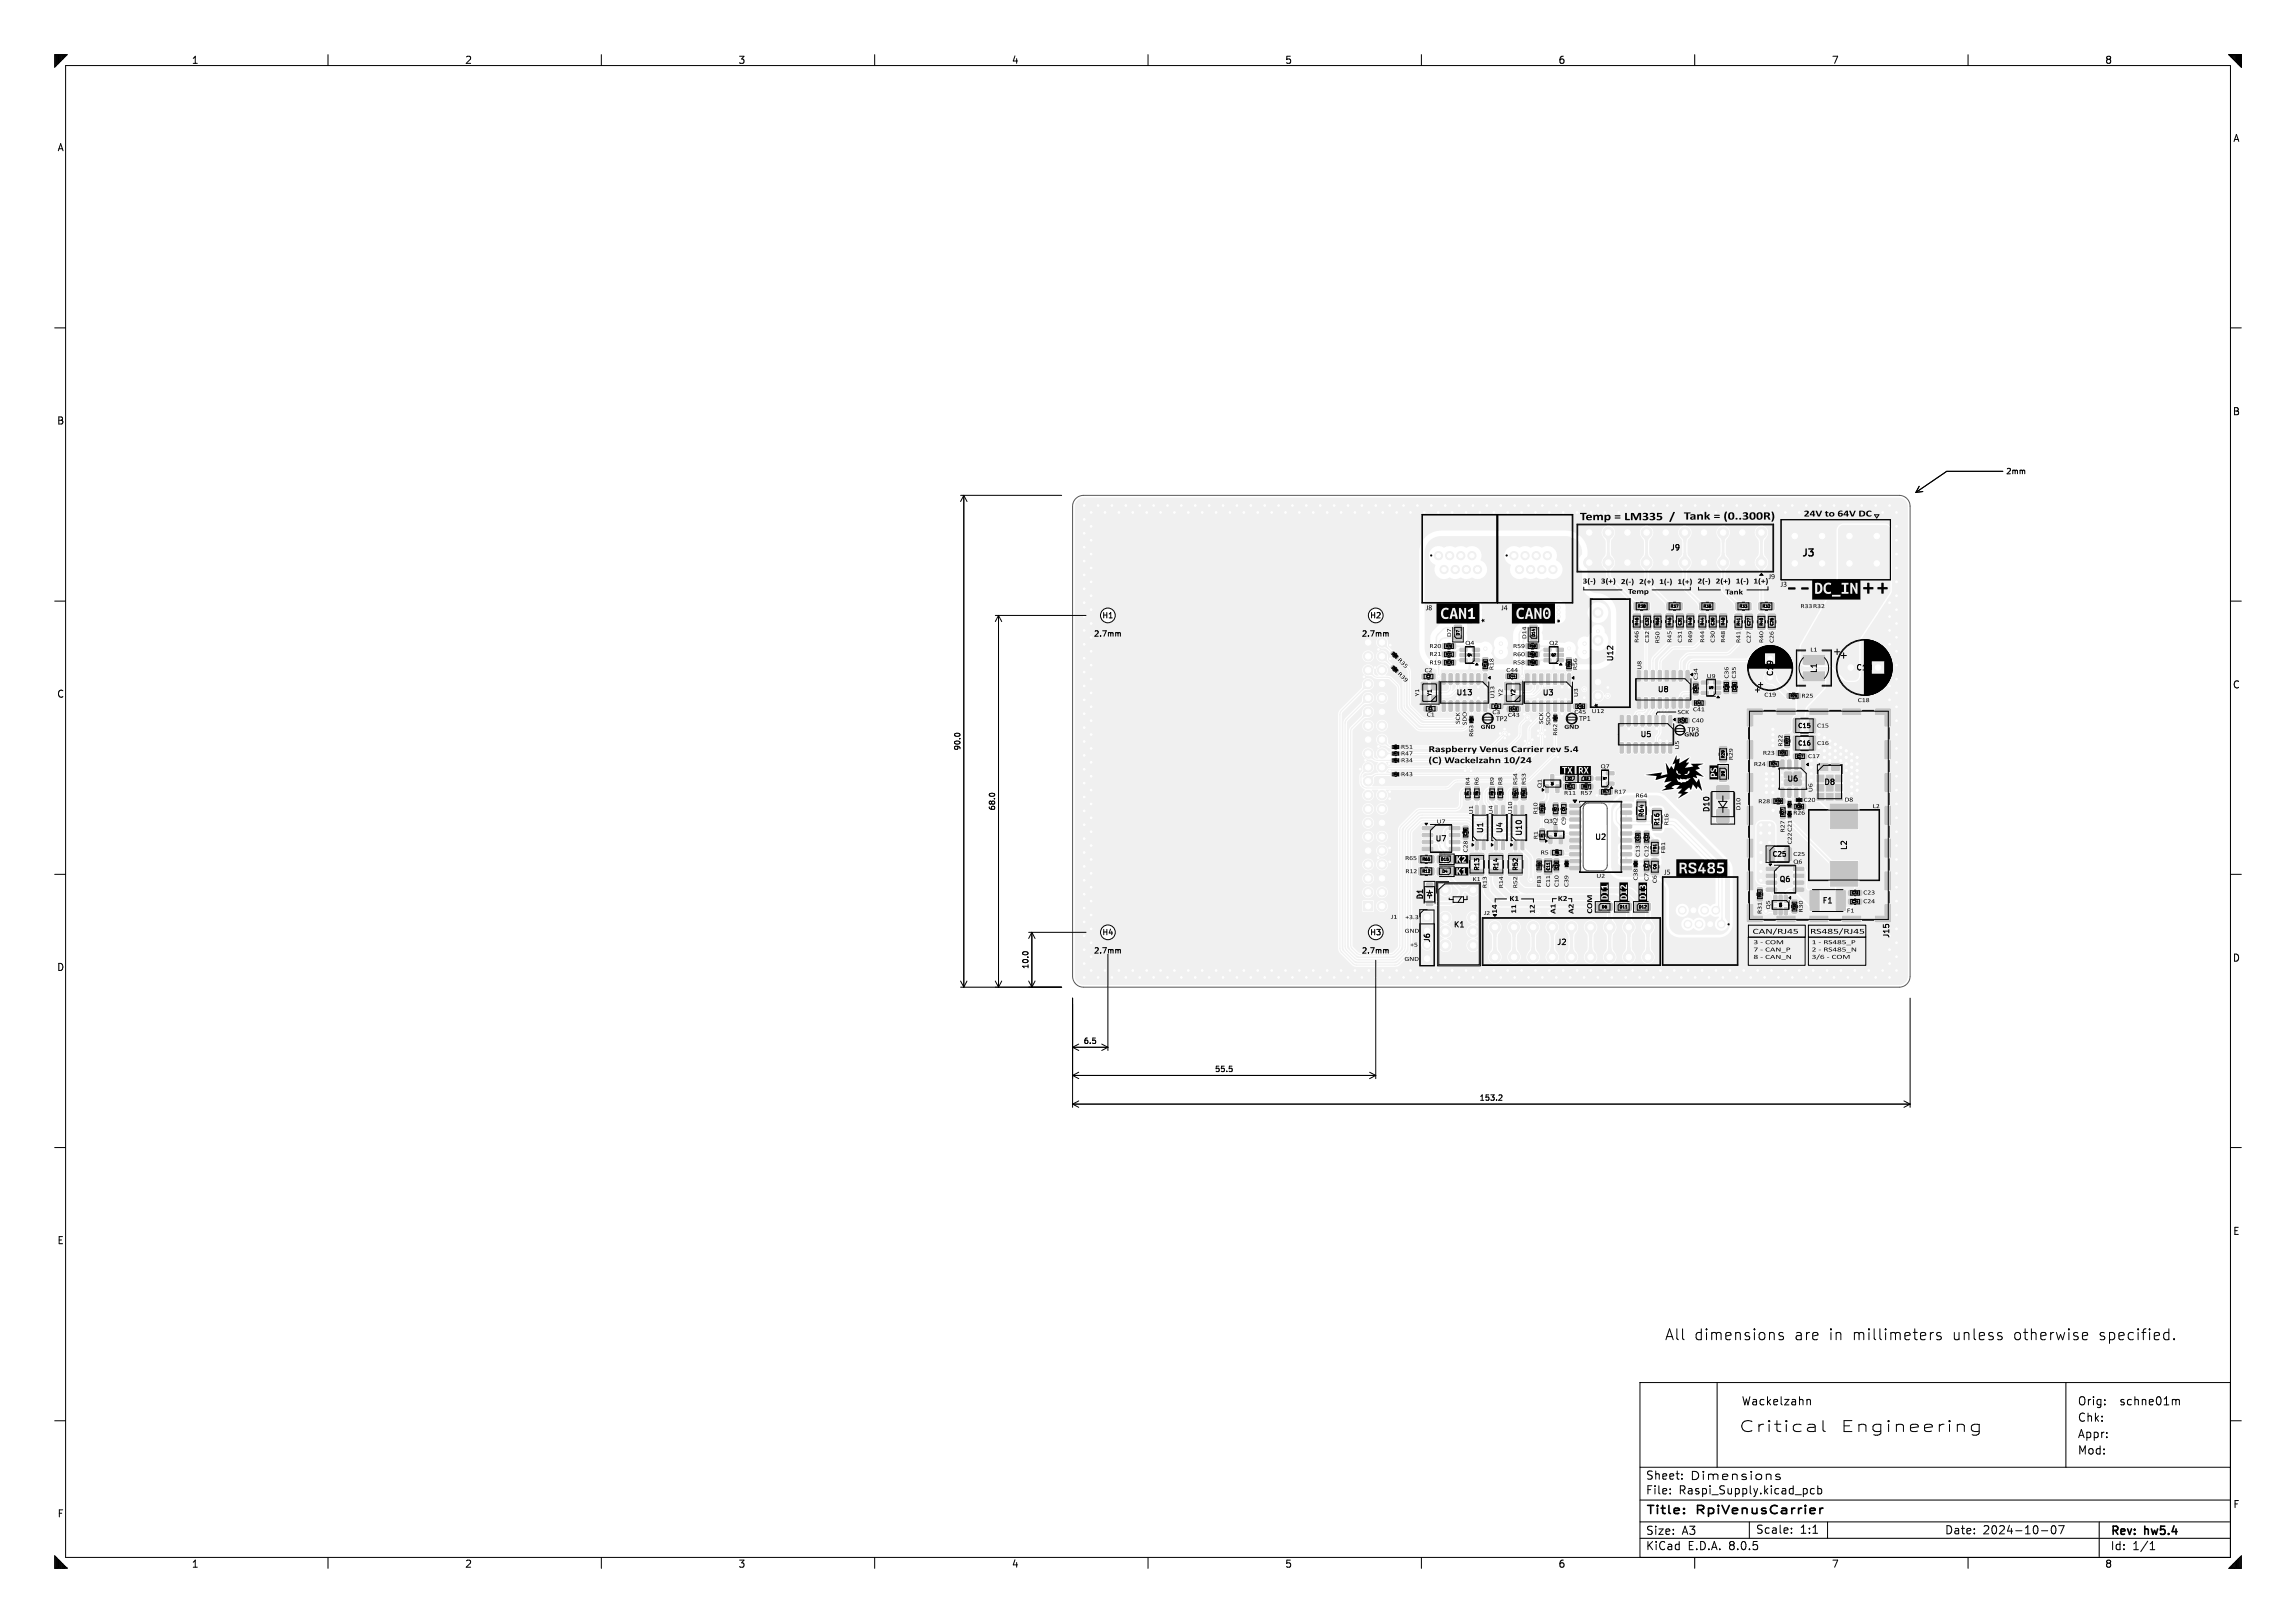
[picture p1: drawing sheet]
<svg xmlns="http://www.w3.org/2000/svg" width="420mm" height="297mm" viewBox="0 0 420 297" stroke-linecap="round" stroke-linejoin="round" font-family="sans-serif">
<defs><g id="words">
<g font-size="4.2">
<text x="326.9" y="109.2">--</text>
<text x="340.7" y="109.4">++</text>
</g>
<g font-size="2.8">
<text x="304.5" y="245.5">All</text>
<text x="309.9" y="245.5">dimensions</text>
<text x="328.2" y="245.5">are</text>
<text x="334.6" y="245.5">in</text>
<text x="338.9" y="245.5">millimeters</text>
<text x="357.2" y="245.5">unless</text>
<text x="368.4" y="245.5">otherwise</text>
<text x="384.1" y="245.5">specified.</text>
<text x="317.9" y="262.3">Critical</text>
<text x="336.4" y="262.3">Engineering</text>
</g>
<g font-size="2.1">
<text x="289" y="95.4">Temp= LM335 /</text>
<text x="308" y="95.4">Tank= (0..300R)</text>
<text x="318.5" y="257.4">Wackelzahn</text>
<text x="380" y="257.4">Orig:</text>
<text x="387.9" y="257.4">schne01m</text>
<text x="380" y="263.4">Appr:</text>
<text x="380" y="260.4">Chk:</text>
<text x="380" y="266.4">Mod:</text>
<text x="301" y="273.7">File:</text>
<text x="301" y="271">Sheet:</text>
<text x="307.1" y="273.7">Raspi_Supply.kicad_pcb</text>
<text x="309" y="270.9">Dimensions</text>
<text x="301" y="281.1">Size:</text>
<text x="301" y="277.5">Title:</text>
<text x="307.6" y="281.1">A3</text>
<text x="310.3" y="277.5">RpiVenusCarrier</text>
<text x="321.1" y="280.9">Scale:</text>
<text x="329.3" y="280.9">1:1</text>
<text x="355.7" y="281">Date:</text>
<text x="362.7" y="281">2024-10-07</text>
<text x="386" y="281.3">Rev:</text>
<text x="392.4" y="281.3">hw5.4</text>
<text x="301" y="283.9">KiCad</text>
<text x="308.7" y="283.9">E.D.A.</text>
<text x="316.3" y="283.9">8.0.5</text>
<text x="386" y="283.9">Id:</text>
<text x="390.1" y="283.9">1/1</text>
</g>
<g font-size="1.8">
<text x="35" y="11.9">1</text>
<text x="85" y="11.9">2</text>
<text x="135" y="11.9">3</text>
<text x="185" y="11.9">4</text>
<text x="235" y="11.9">5</text>
<text x="285" y="11.9">6</text>
<text x="335" y="11.9">7</text>
<text x="385" y="11.9">8</text>
<text x="10.4" y="27.9">A</text>
<text x="408.4" y="26.2">A</text>
<text x="10.4" y="77.9">B</text>
<text x="408.3" y="76.2">B</text>
<text x="329.5" y="102.2">J3</text>
<text x="10.4" y="127.9">C</text>
<text x="408.3" y="126.2">C</text>
<text x="10.4" y="177.9">D</text>
<text x="408.3" y="176.2">D</text>
<text x="10.4" y="227.9">E</text>
<text x="408.4" y="226.2">E</text>
<text x="10.4" y="277.9">F</text>
<text x="408.4" y="276.2">F</text>
<text x="35" y="287.1">1</text>
<text x="85" y="287.1">2</text>
<text x="135" y="287.1">3</text>
<text x="185" y="287.1">4</text>
<text x="235" y="287.1">5</text>
<text x="285" y="287.1">6</text>
<text x="335" y="287.1">7</text>
<text x="385" y="287.1">8</text>
</g>
<g font-size="1.7">
<text x="330" y="94.7">24Vto 64VDC</text>
<text x="261.3" y="137.8">Raspberry</text>
<text x="270.6" y="137.8">VenusCarrierrev5.4</text>
<text x="261.3" y="139.9">(C)Wackelzahn</text>
<text x="275" y="139.9">10/24</text>
</g>
<g font-size="1.4">
<text x="366.9" y="87">2mm</text>
<text x="305.5" y="100.9">J9</text>
<text x="289.5" y="106.9">3(-) 3(+) 2(-) 2(+) 1(-) 1(+) 2(-) 2(+) 1(-) 1(+)</text>
<text x="323.5" y="106.3">J9</text>
<text x="325.7" y="107.7">J3</text>
<text x="201.5" y="113.3">H1</text>
<text x="250.5" y="113.3">H2</text>
<text x="260.8" y="112">J8</text>
<text x="274.6" y="112">J4</text>
<text x="297.8" y="108.8">Temp</text>
<text x="315.6" y="109">Tank</text>
<text x="200" y="116.7">2.7mm</text>
<text x="249" y="116.7">2.7mm</text>
<text x="272.3" y="114.1" transform="rotate(-90 272.3 114.1)">*</text>
<text x="286.1" y="114.2" transform="rotate(-90 286.1 114.2)">*</text>
<text x="295.3" y="121.1" transform="rotate(-90 295.3 121.1)">U12</text>
<text x="324.5" y="123.8" transform="rotate(-90 324.5 123.8)">C19</text>
<text x="332.5" y="123.3" transform="rotate(-90 332.5 123.3)">L1</text>
<text x="339.5" y="122.9">C18</text>
<text x="266.3" y="127.4">U13</text>
<text x="282.1" y="127.5">U3</text>
<text x="293" y="129.6" transform="rotate(-90 293 129.6)">*</text>
<text x="303.1" y="126.9">U8</text>
<text x="175.9" y="137.4" transform="rotate(-90 175.9 137.4)">90.0</text>
<text x="273.6" y="132.3">TP2</text>
<text x="288.8" y="132.2">TP1</text>
<text x="300" y="135.1">U5</text>
<text x="308.7" y="134.3">TP3</text>
<text x="326.8" y="143.2">U6</text>
<text x="333.6" y="143.8">D8</text>
<text x="182.2" y="148.4" transform="rotate(-90 182.2 148.4)">68.0</text>
<text x="312.9" y="148.7" transform="rotate(-90 312.9 148.7)">D10</text>
<text x="262.5" y="154.2">U7</text>
<text x="271.5" y="152.6" transform="rotate(-90 271.5 152.6)">U1</text>
<text x="275" y="152.6" transform="rotate(-90 275 152.6)">U4</text>
<text x="278.6" y="153.1" transform="rotate(-90 278.6 153.1)">U10</text>
<text x="291.7" y="153.9">U2</text>
<text x="338" y="155.7" transform="rotate(-90 338 155.7)">L2</text>
<text x="304.4" y="160.3">J5</text>
<text x="325.4" y="161.6">Q6</text>
<text x="260.5" y="164.7" transform="rotate(-90 260.5 164.7)">D1</text>
<text x="274" y="167.2" transform="rotate(-90 274 167.2)">14</text>
<text x="276.1" y="165">K1</text>
<text x="277.5" y="167.2" transform="rotate(-90 277.5 167.2)">11</text>
<text x="280.9" y="167.2" transform="rotate(-90 280.9 167.2)">12</text>
<text x="284.7" y="167.3" transform="rotate(-90 284.7 167.3)">A1</text>
<text x="284.9" y="165">K2</text>
<text x="288" y="167.3" transform="rotate(-90 288 167.3)">A2</text>
<text x="291.4" y="167.2" transform="rotate(-90 291.4 167.2)">COM</text>
<text x="333.3" y="165.5">F1</text>
<text x="201.5" y="171.3">H4</text>
<text x="250.5" y="171.3">H3</text>
<text x="261.8" y="172.6" transform="rotate(-90 261.8 172.6)">J6</text>
<text x="265.8" y="169.9">K1</text>
<text x="284.7" y="173.1">J2</text>
<text x="320.6" y="171">CAN/RJ45</text>
<text x="331.1" y="171">RS485/RJ45</text>
<text x="345.8" y="171.8" transform="rotate(-90 345.8 171.8)">J15</text>
<text x="188.3" y="177.4" transform="rotate(-90 188.3 177.4)">10.0</text>
<text x="200" y="174.7">2.7mm</text>
<text x="249" y="174.7">2.7mm</text>
<text x="198.1" y="191.2">6.5</text>
<text x="222.1" y="196.4">55.5</text>
<text x="270.5" y="201.6">153.2</text>
</g>
<text font-size="1.2" x="324.1" y="156.9">C25</text>
<g font-size="1.1">
<text x="329.3" y="111.5">R33R32</text>
<text x="261.5" y="118.8">R20</text>
<text x="265.7" y="116.6" transform="rotate(-90 265.7 116.6)">D7</text>
<text x="268" y="118.2">Q4</text>
<text x="276.8" y="118.8">R59</text>
<text x="279.4" y="116.9" transform="rotate(-90 279.4 116.9)">D14</text>
<text x="283.4" y="118.2">Q2</text>
<text x="300" y="117.6" transform="rotate(-90 300 117.6)">R46</text>
<text x="301.9" y="117.6" transform="rotate(-90 301.9 117.6)">C32</text>
<text x="303.8" y="117.7" transform="rotate(-90 303.8 117.7)">R50</text>
<text x="306" y="117.6" transform="rotate(-90 306 117.6)">R45</text>
<text x="307.9" y="117.6" transform="rotate(-90 307.9 117.6)">C31</text>
<text x="309.8" y="117.6" transform="rotate(-90 309.8 117.6)">R49</text>
<text x="312" y="117.6" transform="rotate(-90 312 117.6)">R44</text>
<text x="313.9" y="117.6" transform="rotate(-90 313.9 117.6)">C30</text>
<text x="315.8" y="117.6" transform="rotate(-90 315.8 117.6)">R48</text>
<text x="318.6" y="117.7" transform="rotate(-90 318.6 117.7)">R41</text>
<text x="320.5" y="117.7" transform="rotate(-90 320.5 117.7)">C27</text>
<text x="322.8" y="117.7" transform="rotate(-90 322.8 117.7)">R40</text>
<text x="324.7" y="117.7" transform="rotate(-90 324.7 117.7)">C26</text>
<text x="331.1" y="119.5">L1</text>
<text x="255.4" y="121" transform="rotate(45 255.4 121)">R 35</text>
<text x="255.4" y="123.5" transform="rotate(45 255.4 123.5)">R 39</text>
<text x="260.6" y="123.2">C2</text>
<text x="261.5" y="121.8">R19</text>
<text x="261.5" y="120.3">R21</text>
<text x="273.4" y="122.6" transform="rotate(-90 273.4 122.6)">R18</text>
<text x="275.5" y="123.2">C44</text>
<text x="276.8" y="121.8">R58</text>
<text x="276.8" y="120.3">R60</text>
<text x="288.7" y="122.6" transform="rotate(-90 288.7 122.6)">R56</text>
<text x="300.5" y="122.6" transform="rotate(-90 300.5 122.6)">U8</text>
<text x="310.8" y="124.5" transform="rotate(-90 310.8 124.5)">C34</text>
<text x="312.2" y="124.3">U9</text>
<text x="316.4" y="124.2" transform="rotate(-90 316.4 124.2)">C36</text>
<text x="317.8" y="124.2" transform="rotate(-90 317.8 124.2)">C35</text>
<text x="259.8" y="127.4" transform="rotate(-90 259.8 127.4)">Y1</text>
<text x="261" y="131.3">C1</text>
<text x="273" y="130.9">C3</text>
<text x="273.6" y="127.9" transform="rotate(-90 273.6 127.9)">U13</text>
<text x="275.1" y="127.4" transform="rotate(-90 275.1 127.4)">Y2</text>
<text x="275.8" y="131.4">C43</text>
<text x="288" y="130.9">C45 U12</text>
<text x="288.9" y="127.6" transform="rotate(-90 288.9 127.6)">U3</text>
<text x="306.8" y="130.8">SCK</text>
<text x="309.7" y="130.4">C41</text>
<text x="322.7" y="127.7">C19</text>
<text x="329.5" y="127.9">R25</text>
<text x="339.8" y="128.7">C18</text>
<text x="256.3" y="137.3">R51</text>
<text x="267.1" y="132.5" transform="rotate(-90 267.1 132.5)">SCK</text>
<text x="268.4" y="132.7" transform="rotate(-90 268.4 132.7)">SDO</text>
<text x="269.7" y="134.8" transform="rotate(-90 269.7 134.8)">R63</text>
<text x="270.9" y="133.5">GND</text>
<text x="282.4" y="132.5" transform="rotate(-90 282.4 132.5)">SCK</text>
<text x="283.7" y="132.8" transform="rotate(-90 283.7 132.8)">SDO</text>
<text x="285.1" y="134.6" transform="rotate(-90 285.1 134.6)">R62</text>
<text x="286.1" y="133.5">GND</text>
<text x="307.4" y="137.2" transform="rotate(-90 307.4 137.2)">U5</text>
<text x="308.1" y="134.9">GND</text>
<text x="309.5" y="132.4">C40</text>
<text x="326.3" y="136.6" transform="rotate(-90 326.3 136.6)">R22</text>
<text x="328.8" y="136.6">C16</text>
<text x="328.8" y="133.4">C15</text>
<text x="332.4" y="136.6">C16</text>
<text x="332.4" y="133.4">C15</text>
<text x="256.3" y="142.3">R43</text>
<text x="256.3" y="138.5">R47</text>
<text x="256.3" y="139.7">R34</text>
<text x="269.1" y="143.7" transform="rotate(-90 269.1 143.7)">R4</text>
<text x="270.7" y="143.7" transform="rotate(-90 270.7 143.7)">R6</text>
<text x="273.5" y="143.7" transform="rotate(-90 273.5 143.7)">R9</text>
<text x="275" y="143.7" transform="rotate(-90 275 143.7)">R8</text>
<text x="277.8" y="143.7" transform="rotate(-90 277.8 143.7)">R54</text>
<text x="279.3" y="143.7" transform="rotate(-90 279.3 143.7)">R53</text>
<text x="292.8" y="140.8">Q7</text>
<text x="317.2" y="139.1" transform="rotate(-90 317.2 139.1)">R29</text>
<text x="320.8" y="140.4">R24</text>
<text x="322.5" y="138.4">R23</text>
<text x="330.7" y="139">C17</text>
<text x="269.7" y="149" transform="rotate(-90 269.7 149)">U1</text>
<text x="273.3" y="149" transform="rotate(-90 273.3 149)">U4</text>
<text x="276.8" y="149" transform="rotate(-90 276.8 149)">U10</text>
<text x="281.5" y="149" transform="rotate(-90 281.5 149)">R10</text>
<text x="282.2" y="144.2" transform="rotate(-90 282.2 144.2)">Q1</text>
<text x="286.1" y="145.7">R11 R57</text>
<text x="295.3" y="145.5">R17</text>
<text x="299.2" y="146.2">R64</text>
<text x="300.8" y="149.6" transform="rotate(-90 300.8 149.6)">R64</text>
<text x="318.6" y="148.3" transform="rotate(-90 318.6 148.3)">D10</text>
<text x="321.6" y="147.2">R28</text>
<text x="328" y="149.3">R26</text>
<text x="329.9" y="147">C20</text>
<text x="331.8" y="145" transform="rotate(-90 331.8 145)">U6</text>
<text x="337.4" y="146.9">D8</text>
<text x="342.6" y="148.1">L2</text>
<text x="262.8" y="150.9">U7</text>
<text x="281.5" y="153.6" transform="rotate(-90 281.5 153.6)">R1</text>
<text x="282.4" y="150.8">Q3</text>
<text x="285.1" y="151" transform="rotate(-90 285.1 151)">R2</text>
<text x="286.6" y="151" transform="rotate(-90 286.6 151)">C9</text>
<text x="303.7" y="151.2" transform="rotate(-90 303.7 151.2)">R16</text>
<text x="305.4" y="151" transform="rotate(-90 305.4 151)">R16</text>
<text x="326.7" y="152.3" transform="rotate(-90 326.7 152.3)">R27</text>
<text x="328" y="154.5" transform="rotate(-90 328 154.5)">C22C21</text>
<text x="257" y="157.6">R65</text>
<text x="257.1" y="160">R12</text>
<text x="268.7" y="156" transform="rotate(-90 268.7 156)">C28</text>
<text x="269.4" y="161.5">K1</text>
<text x="270.7" y="159.4" transform="rotate(-90 270.7 159.4)">R13</text>
<text x="274.2" y="159.4" transform="rotate(-90 274.2 159.4)">R14</text>
<text x="277.8" y="159.4" transform="rotate(-90 277.8 159.4)">R52</text>
<text x="281.8" y="156.6">R5</text>
<text x="292" y="160.9">U2</text>
<text x="299.8" y="161.1" transform="rotate(-90 299.8 161.1)">C38</text>
<text x="300.2" y="156.8" transform="rotate(-90 300.2 156.8)">C13</text>
<text x="301.8" y="161.2" transform="rotate(-90 301.8 161.2)">C7</text>
<text x="301.8" y="156.8" transform="rotate(-90 301.8 156.8)">C12</text>
<text x="303.3" y="161.6" transform="rotate(-90 303.3 161.6)">C6</text>
<text x="304.8" y="156.2" transform="rotate(-90 304.8 156.2)">FB1</text>
<text x="328" y="156.9">C25</text>
<text x="328" y="158.3">Q6</text>
<text x="271.4" y="167.7">J2</text>
<text x="272.2" y="162.5" transform="rotate(-90 272.2 162.5)">R13</text>
<text x="275.2" y="162.6" transform="rotate(-90 275.2 162.6)">R14</text>
<text x="277.8" y="162.6" transform="rotate(-90 277.8 162.6)">R52</text>
<text x="282.1" y="162.4" transform="rotate(-90 282.1 162.4)">FB3</text>
<text x="283.8" y="162.3" transform="rotate(-90 283.8 162.3)">C11</text>
<text x="285.3" y="162.3" transform="rotate(-90 285.3 162.3)">C10</text>
<text x="287.1" y="162.3" transform="rotate(-90 287.1 162.3)">C39</text>
<text x="322.5" y="167.3" transform="rotate(-90 322.5 167.3)">R31</text>
<text x="324" y="166.4" transform="rotate(-90 324 166.4)">Q5</text>
<text x="330" y="167" transform="rotate(-90 330 167)">R30</text>
<text x="337.8" y="167.2">F1</text>
<text x="340.8" y="163.9">C23</text>
<text x="340.8" y="165.5">C24</text>
<text x="254.4" y="168.4">J1</text>
<text x="256.9" y="170.8">GND</text>
<text x="257.1" y="168.3">+3.3</text>
<text x="257.9" y="173.4">+5</text>
<text x="320.8" y="172.9">3 - COM</text>
<text x="331.4" y="172.9">1 - RS485_P</text>
<text x="256.9" y="176">GND</text>
<text x="320.8" y="174.3">7 - CAN_P</text>
<text x="320.8" y="175.6">8 - CAN_N</text>
<text x="331.4" y="174.3">2 - RS485_N</text>
<text x="331.4" y="175.6">3/6 - COM</text>
</g>
<g font-size="1">
<text x="262" y="127.5" transform="rotate(-90 262 127.5)">Y1</text>
<text x="277.3" y="127.5" transform="rotate(-90 277.3 127.5)">Y2</text>
</g>
<g font-size=".7">
<text x="299.5" y="111.3">R38</text>
<text x="305.5" y="111.3">R37</text>
<text x="311.5" y="111.3">R36</text>
<text x="318.1" y="111.3">R33</text>
<text x="322.3" y="111.3">R32</text>
<text x="267.1" y="116.4" transform="rotate(-90 267.1 116.4)">D7</text>
<text x="280.9" y="116.6" transform="rotate(-90 280.9 116.6)">D14</text>
<text x="299.8" y="114.5" transform="rotate(-90 299.8 114.5)">R46</text>
<text x="301.7" y="114.5" transform="rotate(-90 301.7 114.5)">C32</text>
<text x="303.6" y="114.5" transform="rotate(-90 303.6 114.5)">R50</text>
<text x="305.8" y="114.5" transform="rotate(-90 305.8 114.5)">R45</text>
<text x="307.7" y="114.5" transform="rotate(-90 307.7 114.5)">C31</text>
<text x="309.6" y="114.5" transform="rotate(-90 309.6 114.5)">R49</text>
<text x="311.8" y="114.5" transform="rotate(-90 311.8 114.5)">R44</text>
<text x="313.7" y="114.5" transform="rotate(-90 313.7 114.5)">C30</text>
<text x="315.6" y="114.5" transform="rotate(-90 315.6 114.5)">R48</text>
<text x="318.4" y="114.6" transform="rotate(-90 318.4 114.6)">R41</text>
<text x="320.3" y="114.6" transform="rotate(-90 320.3 114.6)">C27</text>
<text x="322.6" y="114.6" transform="rotate(-90 322.6 114.6)">R40</text>
<text x="324.5" y="114.6" transform="rotate(-90 324.5 114.6)">C26</text>
<text x="315.6" y="142.1" transform="rotate(-90 315.6 142.1)">D9</text>
<text x="315.6" y="138.8" transform="rotate(-90 315.6 138.8)">R29</text>
<text x="303.1" y="155.9" transform="rotate(-90 303.1 155.9)">FB1</text>
<text x="260.1" y="157.6">R65</text>
<text x="260.1" y="159.8">R12</text>
<text x="263.5" y="157.6">D15</text>
<text x="263.7" y="159.8">D4</text>
<text x="283.6" y="159.3" transform="rotate(-90 283.6 159.3)">C11</text>
<text x="303.1" y="159.2" transform="rotate(-90 303.1 159.2)">C6</text>
<text x="292.9" y="166.3">D6</text>
<text x="296.2" y="166.3">D11</text>
<text x="299.7" y="166.3">D12</text>
</g>
<g font-size=".6">
<text x="264.4" y="118.5">R20</text>
<text x="279.7" y="118.5">R59</text>
<text x="260.9" y="124.1">C2</text>
<text x="264.4" y="121.5">R19</text>
<text x="264.4" y="120">R21</text>
<text x="268.4" y="120.2">Q4</text>
<text x="272" y="122.2" transform="rotate(-90 272 122.2)">R18</text>
<text x="276" y="124">C44</text>
<text x="279.7" y="121.5">R58</text>
<text x="279.7" y="120">R60</text>
<text x="283.8" y="120.2">Q2</text>
<text x="287.3" y="122.2" transform="rotate(-90 287.3 122.2)">R56</text>
<text x="261.3" y="130">C1</text>
<text x="273.3" y="129.5">C3</text>
<text x="276.3" y="130">C43</text>
<text x="288.4" y="129.5">C45</text>
<text x="310.1" y="128.9">C41</text>
<text x="310.5" y="126.6" transform="rotate(-90 310.5 126.6)">C34</text>
<text x="312.5" y="126.1">U9</text>
<text x="316.1" y="126.3" transform="rotate(-90 316.1 126.3)">C36</text>
<text x="317.6" y="126.3" transform="rotate(-90 317.6 126.3)">C35</text>
<text x="327.5" y="127.6">R25</text>
<text x="307.2" y="132.1">C40</text>
<text x="327.2" y="136.2" transform="rotate(-90 327.2 136.2)">R22</text>
<text x="286.7" y="142.7">D2</text>
<text x="289.7" y="142.7">D3</text>
<text x="323.9" y="140.1">R24</text>
<text x="325.5" y="138.1">R23</text>
<text x="328.6" y="138.7">C17</text>
<text x="268.8" y="145.6" transform="rotate(-90 268.8 145.6)">R4</text>
<text x="270.4" y="145.6" transform="rotate(-90 270.4 145.6)">R6</text>
<text x="273.2" y="145.6" transform="rotate(-90 273.2 145.6)">R9</text>
<text x="274.7" y="145.6" transform="rotate(-90 274.7 145.6)">R8</text>
<text x="277.5" y="145.8" transform="rotate(-90 277.5 145.8)">R54</text>
<text x="279" y="145.8" transform="rotate(-90 279 145.8)">R53</text>
<text x="282.4" y="148.6" transform="rotate(-90 282.4 148.6)">R10</text>
<text x="284.8" y="148.5" transform="rotate(-90 284.8 148.5)">R2</text>
<text x="286.3" y="148.5" transform="rotate(-90 286.3 148.5)">C9</text>
<text x="286.5" y="144.2">R11</text>
<text x="289.5" y="144.2">R57</text>
<text x="293.1" y="145.2">R17</text>
<text x="324.7" y="146.9">R28</text>
<text x="326.4" y="149.3" transform="rotate(-90 326.4 149.3)">R27</text>
<text x="328.5" y="147.9">R26</text>
<text x="268.4" y="153" transform="rotate(-90 268.4 153)">C28</text>
<text x="282.4" y="153.3" transform="rotate(-90 282.4 153.3)">R1</text>
<text x="299.9" y="153.9" transform="rotate(-90 299.9 153.9)">C13</text>
<text x="301.5" y="153.9" transform="rotate(-90 301.5 153.9)">C12</text>
<text x="281.8" y="159" transform="rotate(-90 281.8 159)">FB3</text>
<text x="284.4" y="156.3">R5</text>
<text x="285" y="159" transform="rotate(-90 285 159)">C10</text>
<text x="301.5" y="158.8" transform="rotate(-90 301.5 158.8)">C7</text>
<text x="322.2" y="164.3" transform="rotate(-90 322.2 164.3)">R31</text>
<text x="326" y="166" transform="rotate(-90 326 166)">Q5</text>
<text x="328.5" y="166.5" transform="rotate(-90 328.5 166.5)">R30</text>
<text x="338.7" y="163.7">C23</text>
<text x="338.7" y="165.3">C24</text>
</g>
<g font-size=".4">
<text x="254.7" y="119.7" transform="rotate(45 254.7 119.7)">R35</text>
<text x="254.7" y="122.3" transform="rotate(45 254.7 122.3)">R39</text>
<text x="284.7" y="131.8" transform="rotate(-90 284.7 131.8)">R62</text>
<text x="254.9" y="136.9">R51</text>
<text x="269.3" y="132.1" transform="rotate(-90 269.3 132.1)">R63</text>
<text x="254.9" y="141.9">R43</text>
<text x="254.9" y="139.3">R34</text>
<text x="254.9" y="138.1">R47</text>
<text x="284.2" y="143.8" transform="rotate(-90 284.2 143.8)">Q1</text>
<text x="293.2" y="142.7">Q7</text>
<text x="284.8" y="153.1" transform="rotate(-90 284.8 153.1)">Q3</text>
</g>
<g font-size=".3">
<text x="327.5" y="149.4" transform="rotate(-90 327.5 149.4)">C22</text>
<text x="327.5" y="147.6" transform="rotate(-90 327.5 147.6)">C21</text>
<text x="328.7" y="146.6">C20</text>
<text x="286.8" y="158.5" transform="rotate(-90 286.8 158.5)">C39</text>
<text x="299.4" y="158.5" transform="rotate(-90 299.4 158.5)">C38</text>
</g>
</g></defs>
<path d="M269.3 119.8l-.3 .2-.2 .4M284.7 119.8l-.4 .2-.1 .4M269.4 122.7l-.4-.1-.1-.4-.2 .4-.3 .2M283.7 122.8l.4-.2 .1-.4 .1 .4 .4 .2" fill="none" stroke="#f0f0f0" stroke-width=".38"/>
<path d="M301 141.8l3-.4-.2 .6 1-.3a.25 .25 0 0 0 .2-.1 .25 .25 0 0 0-.1-.3h1.7l.5 .5h1a.63 .63 0 0 0 .7-.1 .63 .63 0 0 0 .2-.7l-.4 .6-.5 .2h-.6l-.3-.2a.33 .33 0 0 1-.3-.5l-.2-.2-.1 .4h-1.7l-.2-1.6 .7 1 .3-.5 .5 .6 .3-1.1-.6 .2 .8-1.7v.8l.6-.2-.1 .9 1.9-1.1-.7 .9 .6 .1-.7 .9 1.4-.2-.4-.5h2.3l-1.1 .4 .5 .4-.9 .3 1.5 1.3-1.3-.4 .1 .6-.7-.2 .6 1 .5-.7 .5 2.2-.5-.6a.2 .2 0 0 0-.2-.2 .2 .2 0 0 0-.2 .3l-.1 .2-.6-.9-.4 1.1-.1-.1a.28 .28 0 0 0-.2-.3 .28 .28 0 0 0-.3 .1l-.6 .5 .7 .2-1.9 1.1 .8-.8-.8-.1 .8-.9h-1.1l.7-.6-.3-.1a1.38 1.38 0 0 0-1.2 .4l.4 .3-2.3 .4 .9-.5-.3-.3 1.3-.9-1.4 .2 .4-.8h1.9v.1a.81 .81 0 0 0 .8 .7l.9-.1 .8-.7-.6 .1-.1 .1h-.7l-.4-.1-.1 .1a.25 .25 0 0 1-.2 .1 .25 .25 0 0 1-.2-.2l-2.1-.1 .1-.2-2 .5 .1-.7z" fill="#f0f0f0"/>
<g fill="#f0f0f0" stroke="#f0f0f0" stroke-width=".18">
<path d="M277 153.9l.5 .1-.1 1.5-.4-.1z"/>
<path d="M278.2 153.9l.5 .1v1.5l-.5-.1z"/>
<path d="M278.2 147.4l.5 .1v1.5l-.5-.1z"/>
<path d="M277 147.4l.5 .1-.1 1.5-.4-.1z"/>
<path d="M310.8 112.4l1.1-.1 .2 .3v.6l-.2 .1h-1l-.2-.2z"/>
<path d="M310.8 114.2h1.1l.2 .2v.6l-.2 .2-1-.1-.2-.2z"/>
<path d="M286.3 158.3h.5v.5h-.5z"/>
<path d="M286.3 157.4h.5v.4h-.5z"/>
<path d="M269.7 145.7h.9v.6h-.9z"/>
<path d="M269.7 144h.9v.7h-.9z"/>
<path d="M285.3 155.6h.7v.8h-.7z"/>
<path d="M283.6 155.6h.7v.8h-.7z"/>
<path d="M261.4 156.6h.7l.2 .1v1l-.1 .2h-.7l-.2-.1z"/>
<path d="M259.5 156.6h.8l.2 .1v1l-.2 .2h-.6l-.2-.1z"/>
<path d="M275.9 156.2h2.5l.1 .2v.7l-.2 .2-2.3-.1-.1-.2z"/>
<path d="M275.9 159.1h2.5l.1 .2v.7l-.2 .2h-2.3l-.1-.3z"/>
<path d="M319.4 110.3l.7-.1 .2 .2v1l-.1 .2-.6 .1-.3-.2z"/>
<path d="M317.6 110.3l.7-.1 .2 .2v1l-.1 .2-.7 .1-.2-.2z"/>
<path d="M267.7 152.7h.8v.8h-.8z"/>
<path d="M267.7 151.2h.8v.8h-.8z"/>
<path d="M319.6 167.6h1v1h-1z"/>
<path d="M320.6 167.6h1.8v1h-1.8z"/>
<path d="M325.1 167.6h3.3v1h-3.3z"/>
<path d="M331.1 167.6h3.3v1h-3.3z"/>
<path d="M337.1 167.6h3.3v1h-3.3z"/>
<path d="M343.1 167.6h1.7v1h-1.7z"/>
<path d="M344.8 167.6h1v1h-1z"/>
<path d="M319.6 165.6h1v2h-1z"/>
<path d="M344.8 165.6h1v2h-1z"/>
<path d="M319.6 159.6h1v3.3h-1z"/>
<path d="M344.8 159.6h1v3.3h-1z"/>
<path d="M319.6 153.6h1v3.3h-1z"/>
<path d="M344.8 153.6h1v3.3h-1z"/>
<path d="M319.6 147.6h1v3.3h-1z"/>
<path d="M344.8 147.6h1v3.3h-1z"/>
<path d="M319.6 141.5h1v3.4h-1z"/>
<path d="M344.8 141.5h1v3.4h-1z"/>
<path d="M319.6 135.5h1v3.4h-1z"/>
<path d="M344.8 135.5h1v3.4h-1z"/>
<path d="M319.6 130.8h1v2h-1z"/>
<path d="M344.8 130.8h1v2h-1z"/>
<path d="M319.6 129.8h1v1h-1z"/>
<path d="M320.6 129.8h1.8v1h-1.8z"/>
<path d="M325.1 129.8h3.3v1h-3.3z"/>
<path d="M331.1 129.8h3.3v1h-3.3z"/>
<path d="M337.1 129.8h3.3v1h-3.3z"/>
<path d="M343.1 129.8h1.7v1h-1.7z"/>
<path d="M344.8 129.8h1v1h-1z"/>
<path d="M328.6 126.9h.7v.9h-.7z"/>
<path d="M326.9 126.9h.7v.9h-.7z"/>
<path d="M284.2 131.7h.6v.4h-.6z"/>
<path d="M284.2 130.7h.6v.4h-.6z"/>
<path d="M326.6 137.4h.7v.8h-.7z"/>
<path d="M324.9 137.4h.7v.8h-.7z"/>
<path d="M272.4 156.2h2.4l.2 .2v.7l-.3 .2-2.2-.1-.2-.2z"/>
<path d="M272.4 159.1h2.4l.2 .2v.7l-.3 .2h-2.2l-.2-.3z"/>
<path d="M300.7 112.4l1.1-.1 .2 .3v.6l-.3 .2-.9-.1-.2-.2z"/>
<path d="M300.7 114.2h1.1l.2 .2v.6l-.3 .2h-.9l-.2-.3z"/>
<path d="M261.4 158.8h.7l.2 .1v1l-.1 .2-.7 .1-.2-.2z"/>
<path d="M259.5 158.8h.8l.2 .1v1l-.2 .2-.6 .1-.2-.2z"/>
<path d="M273.4 153.9l.5 .1v1.5l-.5-.1z"/>
<path d="M274.7 153.9l.5 .1-.1 1.5-.4-.1z"/>
<path d="M274.7 147.4l.5 .1-.1 1.5-.4-.1z"/>
<path d="M273.4 147.4l.5 .1v1.5l-.5-.1z"/>
<path d="M264.8 158.8h.7l.2 .1v1l-.1 .2-.6 .1-.2-.2z"/>
<path d="M262.9 158.8h.7l.2 .1 .1 1-.2 .2-.6 .1-.2-.2z"/>
<path d="M263.9 120.8h.7v.9h-.7z"/>
<path d="M265.5 120.8h.7v.9h-.7z"/>
<path d="M305.3 131h.5l-.1 1.9-.4-.1z"/>
<path d="M304 131h.6l-.1 1.9-.5-.1z"/>
<path d="M302.7 131h.6l-.1 1.9-.5-.1z"/>
<path d="M301.5 131h.5l-.1 1.9-.5-.1z"/>
<path d="M300.2 131h.5v1.9l-.5-.1z"/>
<path d="M298.9 131h.6l-.1 1.9-.5-.1z"/>
<path d="M297.7 131h.5l-.1 1.9-.5-.1z"/>
<path d="M296.4 131h.5v1.9l-.5-.1z"/>
<path d="M296.4 135.9l.5 .1v1.8l-.5-.1z"/>
<path d="M297.7 135.9l.5 .1-.1 1.8-.5-.1z"/>
<path d="M298.9 135.9l.6 .1-.1 1.8-.5-.1z"/>
<path d="M300.2 135.9l.5 .1v1.8l-.5-.1z"/>
<path d="M301.5 135.9l.5 .1-.1 1.8-.5-.1z"/>
<path d="M302.7 135.9l.6 .1-.1 1.8-.5-.1z"/>
<path d="M304 135.9l.6 .1-.1 1.8-.5-.1z"/>
<path d="M305.3 135.9l.5 .1-.1 1.8-.4-.1z"/>
<path d="M278.3 145.7h.9v.6h-.9z"/>
<path d="M278.3 144h.9v.7h-.9z"/>
<path d="M314.6 140.2h1.1l.2 .2v.6l-.2 .1h-1l-.2-.2z"/>
<path d="M314.6 142.1h1.1l.2 .2v.6l-.2 .1h-1l-.2-.2z"/>
<path d="M304.8 112.4l1.1-.1 .2 .3v.6l-.3 .1h-.9l-.2-.2z"/>
<path d="M304.8 114.2h1.1l.2 .2v.6l-.3 .2-.9-.1-.2-.2z"/>
<path d="M282.5 159.1l1.3-.1 .1 .3v.5l-.2 .2h-1.1l-.1-.3z"/>
<path d="M282.5 157.2l1.3-.1 .1 .2v.6l-.2 .2h-1.1l-.1-.2z"/>
<path d="M315.4 126.1h.8v.8h-.8z"/>
<path d="M315.4 124.5h.8v.8h-.8z"/>
<path d="M321.5 162.5h.8v.7h-.8z"/>
<path d="M321.5 164.1h.8v.7h-.8z"/>
<path d="M260.5 129.3h.8v.8h-.8z"/>
<path d="M262.1 129.3h.8v.8h-.8z"/>
<path d="M309.8 126.4h.8v.7h-.8z"/>
<path d="M309.8 124.8h.8v.8h-.8z"/>
<path d="M327.8 166.4h.9v.7h-.9z"/>
<path d="M327.8 164.7h.9v.7h-.9z"/>
<path d="M328.1 134.7l.8-.1 .3 .2v2.3l-.2 .2h-.7l-.3-.1z"/>
<path d="M331 134.7l.9-.1 .2 .2v2.3l-.1 .2h-.8l-.2-.1z"/>
<path d="M274.1 128.8h.8v.9h-.8z"/>
<path d="M272.5 128.8h.8v.9h-.8z"/>
<path d="M298.9 157.4h.6v.5h-.6z"/>
<path d="M314.6 112.4l1.1-.1 .2 .3v.6l-.2 .1h-1l-.2-.2z"/>
<path d="M314.6 114.2h1.1l.2 .2v.6l-.2 .2-1-.1-.2-.2z"/>
<path d="M302 153.8l1.3-.1 .1 .2v.6l-.2 .2h-1.1l-.1-.2z"/>
<path d="M302 155.7l1.3-.1 .1 .3v.5l-.2 .2h-1.1l-.1-.3z"/>
<path d="M321.6 112.4h1.1l.2 .2v.6l-.2 .2h-1l-.2-.3z"/>
<path d="M321.6 114.3l1.1-.1 .2 .2v.7l-.2 .1h-1l-.2-.2z"/>
<path d="M263.9 119.3h.7v.9h-.7z"/>
<path d="M265.5 119.3h.7v.9h-.7z"/>
<path d="M313.5 126.5h1.2l.1 .5-1.2 .1z"/>
<path d="M313.5 125.6h1.2l.1 .5h-1.2z"/>
<path d="M313.5 124.6h1.2l.1 .5-1.2 .1z"/>
<path d="M311.2 124.6h1.2l.1 .5-1.2 .1z"/>
<path d="M311.2 126.5h1.2l.1 .5-1.2 .1z"/>
<path d="M308.4 122.7l.6 .1-.1 1.8h-.5z"/>
<path d="M307.2 122.7l.5 .1-.1 1.8h-.5z"/>
<path d="M305.9 122.7l.5 .1v1.8h-.5z"/>
<path d="M304.6 122.7l.6 .1-.1 1.8h-.5z"/>
<path d="M303.4 122.7l.5 .1-.1 1.8h-.5z"/>
<path d="M302.1 122.7l.5 .1v1.8h-.5z"/>
<path d="M300.8 122.7l.6 .1-.1 1.8h-.5z"/>
<path d="M299.5 122.7l.6 .1-.1 1.8h-.5z"/>
<path d="M299.5 127.7h.6l-.1 1.9-.5-.1z"/>
<path d="M300.8 127.7h.6l-.1 1.9-.5-.1z"/>
<path d="M302.1 127.7h.5v1.9l-.5-.1z"/>
<path d="M303.4 127.7h.5l-.1 1.9-.5-.1z"/>
<path d="M304.6 127.7h.6l-.1 1.9-.5-.1z"/>
<path d="M305.9 127.7h.5v1.9l-.5-.1z"/>
<path d="M307.2 127.7h.5l-.1 1.9-.5-.1z"/>
<path d="M308.4 127.7h.6l-.1 1.9-.5-.1z"/>
<path d="M300.8 110.3l.7-.1 .2 .2v1l-.1 .2-.7 .1-.2-.2z"/>
<path d="M298.9 110.3l.7-.1 .3 .2v1l-.2 .2-.6 .1-.2-.2z"/>
<path d="M271.3 122h.8v.7h-.8z"/>
<path d="M271.3 120.4h.8v.7h-.8z"/>
<path d="M284.1 146.9h.9v.7h-.9z"/>
<path d="M284.1 148.6h.9v.7h-.9z"/>
<path d="M289.4 128.8h.8v.9h-.8z"/>
<path d="M287.9 128.8h.8v.9h-.8z"/>
<path d="M302.6 112.4l1.1-.1 .2 .3v.6l-.3 .2-.9-.1-.2-.2z"/>
<path d="M302.6 114.2h1.1l.2 .2v.6l-.3 .2h-.9l-.2-.3z"/>
<path d="M277.1 127.2h1.3v1.4h-1.3z"/>
<path d="M277.1 124.8h1.3v1.4h-1.3z"/>
<path d="M275.2 124.8h1.3v1.4h-1.3z"/>
<path d="M275.2 127.2h1.3v1.4h-1.3z"/>
<path d="M306.7 112.4l1.1-.1 .2 .3v.6l-.3 .1h-.9l-.2-.2z"/>
<path d="M306.7 114.2h1.1l.2 .2v.6l-.3 .2-.9-.1-.2-.2z"/>
<path d="M329.8 119.9h4v1.6h-4z"/>
<path d="M329.8 122.9h4v1.6h-4z"/>
<path d="M287.2 147.2l1.9-.1 .1 .5-2 .1z"/>
<path d="M287.2 148.4h1.9l.1 .5-2 .1z"/>
<path d="M287.2 149.7h1.9l.1 .5-2 .1z"/>
<path d="M287.2 151h1.9l.1 .5h-2z"/>
<path d="M287.2 152.3l1.9-.1 .1 .5-2 .1z"/>
<path d="M287.2 153.5h1.9l.1 .5-2 .1z"/>
<path d="M287.2 154.8h1.9l.1 .5h-2z"/>
<path d="M287.2 156.1l1.9-.1 .1 .5-2 .1z"/>
<path d="M287.2 157.3h1.9l.1 .5-2 .1z"/>
<path d="M287.2 158.6h1.9l.1 .5-2 .1z"/>
<path d="M296.5 158.6h1.8l.2 .1v.3l-.2 .2h-1.8z"/>
<path d="M296.5 157.3h1.8l.2 .1v.3l-.2 .2h-1.8z"/>
<path d="M296.5 156.1l1.8-.1 .2 .1v.4l-.2 .1h-1.8z"/>
<path d="M296.5 154.8h1.8h.2v.4l-.2 .2-1.8-.1z"/>
<path d="M296.5 153.5h1.8l.2 .1v.3l-.2 .2h-1.8z"/>
<path d="M296.5 152.3l1.8-.1 .2 .1v.4l-.2 .1h-1.8z"/>
<path d="M296.5 151l1.8-.1 .2 .1v.4l-.2 .1h-1.8z"/>
<path d="M296.5 149.7h1.8l.2 .1v.3l-.2 .2h-1.8z"/>
<path d="M296.5 148.4h1.8l.2 .1v.4l-.2 .1h-1.8z"/>
<path d="M296.5 147.2l1.8-.1 .2 .1v.4l-.2 .1h-1.8z"/>
<path d="M254.6 141.4h.4v.6h-.4z"/>
<path d="M255.6 141.4h.4v.6h-.4z"/>
<path d="M261 161.6h1v.8h-1z"/>
<path d="M261 164.9h1v.8h-1z"/>
<path d="M325.8 146.2h.7v.8h-.7z"/>
<path d="M324.1 146.2h.7v.8h-.7z"/>
<path d="M284.7 120.6l1.2-.1 .1 .5-1.2 .1z"/>
<path d="M284.7 119.6h1.2l.1 .5-1.2 .1z"/>
<path d="M284.7 118.7l1.2-.1 .1 .5-1.2 .1z"/>
<path d="M282.4 118.7l1.2-.1 .1 .5-1.2 .1z"/>
<path d="M282.4 119.6h1.2l.1 .5-1.2 .1z"/>
<path d="M282.4 120.6l1.2-.1 .1 .5-1.2 .1z"/>
<path d="M332.3 141.8h4.8v4.7h-4.8z"/>
<path d="M333 139.7h1.4v1.3h-1.4z"/>
<path d="M335 139.7h1.4v1.3h-1.4z"/>
<path d="M326.4 163.8l.6 .1-.1 1.2-.5-.1z"/>
<path d="M325.5 163.8l.5 .1-.1 1.2-.5-.1z"/>
<path d="M324.5 163.8l.6 .1-.1 1.2-.5-.1z"/>
<path d="M324.5 166.1l.6 .1-.1 1.2-.5-.1z"/>
<path d="M325.5 166.1l.5 .1-.1 1.2-.5-.1z"/>
<path d="M326.4 166.1l.6 .1-.1 1.2-.5-.1z"/>
<path d="M308.2 131.4h.8v.9h-.8z"/>
<path d="M306.6 131.4h.8v.9h-.8z"/>
<path d="M281.7 151.7h.8v.7h-.8z"/>
<path d="M281.7 153.3h.8v.7h-.8z"/>
<path d="M326.5 134.4h.8v.7h-.8z"/>
<path d="M326.5 136.1h.8v.7h-.8z"/>
<path d="M286 143.5h.7v.9h-.7z"/>
<path d="M287.6 143.5h.7v.9h-.7z"/>
<path d="M255.2 122.8l.3-.4 .4 .4-.4 .4-.3-.3z"/>
<path d="M254.5 122l.3-.3 .4 .4-.4 .4-.3-.3z"/>
<path d="M299.2 153.7h.8v.7h-.8z"/>
<path d="M299.2 152.1h.8v.8h-.8z"/>
<path d="M328.1 138h.8v.8h-.8z"/>
<path d="M329.7 138h.7v.8h-.7z"/>
<path d="M329.6 147.2h.7v.8h-.7z"/>
<path d="M327.9 147.2h.7v.8h-.7z"/>
<path d="M255.2 120.2l.3-.3 .4 .3-.4 .4-.3-.2z"/>
<path d="M254.5 119.5l.3-.3 .4 .3-.4 .4-.3-.2z"/>
<path d="M268.1 144h.8v.7h-.8z"/>
<path d="M268.1 145.7h.8v.6h-.8z"/>
<path d="M314.1 148.1h2.1v2.4h-2.1z"/>
<path d="M314.1 143.8h2.1v2.4h-2.1z"/>
<path d="M283.3 153h.6l-.1 1.4-.5-.1z"/>
<path d="M285.2 153h.6l-.1 1.4-.5-.1z"/>
<path d="M284.3 151.1l.5 .1v1.3l-.5-.1z"/>
<path d="M272.5 144h.9v.7h-.9z"/>
<path d="M272.5 145.7h.9v.6h-.9z"/>
<path d="M323.1 158.7h1.8l.1 .5-1.8 .1z"/>
<path d="M323.1 160h1.8l.1 .5h-1.8z"/>
<path d="M323.1 161.3l1.8-.1 .1 .5-1.8 .1z"/>
<path d="M323.1 162.5h1.8l.1 .5-1.8 .1z"/>
<path d="M328.1 162.5h1.8l.1 .5-1.9 .1z"/>
<path d="M328.1 161.3l1.8-.1 .1 .5-1.9 .1z"/>
<path d="M328.1 160h1.8l.1 .5h-1.9z"/>
<path d="M328.1 158.7h1.8l.1 .5-1.9 .1z"/>
<path d="M323.5 112.4h1.1l.2 .2v.6l-.2 .2h-1l-.2-.3z"/>
<path d="M323.5 114.3l1.1-.1 .2 .2v.7l-.2 .1h-1l-.2-.2z"/>
<path d="M284.3 158.8h.8v.7h-.8z"/>
<path d="M284.3 157.2h.8v.8h-.8z"/>
<path d="M299.4 146.4l1.6-.1 .1 .3v.7l-.2 .2-1.4-.1-.1-.2z"/>
<path d="M299.4 149.3h1.6l.1 .2v.7l-.2 .2h-1.4l-.1-.3z"/>
<path d="M281.7 148.4h.8v.7h-.8z"/>
<path d="M281.7 146.8h.8v.7h-.8z"/>
<path d="M337.5 121.2h2v2h-2z"/>
<path d="M287.6 142h.7v.9h-.7z"/>
<path d="M286 142h.7v.9h-.7z"/>
<path d="M254.6 138.9h.4v.5h-.4z"/>
<path d="M255.6 138.9h.4v.5h-.4z"/>
<path d="M319.3 112.4h1.1l.2 .2v.6l-.3 .2h-.9l-.2-.3z"/>
<path d="M319.3 114.3l1.1-.1 .2 .2v.7l-.3 .1h-.9l-.2-.2z"/>
<path d="M323.4 155.2l1-.1 .2 .2v1.9l-.1 .3h-.9l-.3-.2z"/>
<path d="M326.5 155.2l1-.1 .2 .2v1.9l-.1 .3h-1l-.2-.2z"/>
<path d="M277 123.3h.8v.9h-.8z"/>
<path d="M275.4 123.3h.8v.9h-.8z"/>
<path d="M292.6 144.5h.7v.8h-.7z"/>
<path d="M294.2 144.5h.7v.8h-.7z"/>
<path d="M260.2 166.9h1.7v1.7h-1.7z"/>
<path d="M300.8 158.8h.8v.8h-.8z"/>
<path d="M300.8 157.2h.8v.8h-.8z"/>
<path d="M268.9 132h.5v.4h-.5z"/>
<path d="M268.9 131h.5v.4h-.5z"/>
<path d="M263.9 117.8h.7v.9h-.7z"/>
<path d="M265.5 117.8h.7v.9h-.7z"/>
<path d="M300.8 153.7h.8v.7h-.8z"/>
<path d="M300.8 152.1h.8v.8h-.8z"/>
<path d="M279.9 116.3h1.1l.2 .2v.6l-.2 .1h-1l-.2-.2z"/>
<path d="M279.9 114.4h1.1l.2 .2v.6l-.2 .2-1-.1-.2-.2z"/>
<path d="M293.8 143.1h1.4l.1 .5-1.4 .1z"/>
<path d="M293.8 141.2h1.4l.1 .5-1.4 .1z"/>
<path d="M292 142.2h1.3l.1 .5h-1.4z"/>
<path d="M254.6 137.6h.4v.6h-.4z"/>
<path d="M255.6 137.6h.4v.6h-.4z"/>
<path d="M338.2 163h.7v.8h-.7z"/>
<path d="M339.7 163h.8v.8h-.8z"/>
<path d="M269.9 153.9l.5 .1-.1 1.5-.4-.1z"/>
<path d="M271.2 153.9l.5 .1-.1 1.5-.5-.1z"/>
<path d="M271.2 147.4l.5 .1-.1 1.5-.5-.1z"/>
<path d="M269.9 147.4l.5 .1-.1 1.5-.4-.1z"/>
<path d="M309.6 128.2h.8v.9h-.8z"/>
<path d="M311.1 128.2h.8v.9h-.8z"/>
<path d="M269.4 120.6l1.2-.1v.5l-1.2 .1z"/>
<path d="M269.4 119.6h1.2v.5l-1.2 .1z"/>
<path d="M269.4 118.7l1.2-.1v.5l-1.2 .1z"/>
<path d="M267.1 118.7l1.2-.1 .1 .5-1.3 .1z"/>
<path d="M267.1 119.6h1.2l.1 .5-1.3 .1z"/>
<path d="M267.1 120.6l1.2-.1 .1 .5-1.3 .1z"/>
<path d="M290.6 143.5h.7v.9h-.7z"/>
<path d="M289 143.5h.7v.9h-.7z"/>
<path d="M254.6 136.4h.4v.6h-.4z"/>
<path d="M255.6 136.4h.4v.6h-.4z"/>
<path d="M316.9 124.5h.8v.8h-.8z"/>
<path d="M316.9 126.1h.8v.8h-.8z"/>
<path d="M302.3 150.9h1.5l.2 .2v.7l-.3 .2h-1.3l-.2-.3z"/>
<path d="M302.3 148l1.5-.1 .2 .3v.7l-.3 .1h-1.3l-.2-.2z"/>
<path d="M286.8 123.3l.5 .1-.1 1.8h-.5z"/>
<path d="M285.5 123.3l.5 .1-.1 1.8h-.4z"/>
<path d="M284.2 123.3l.6 .1-.1 1.8h-.5z"/>
<path d="M282.9 123.3l.6 .1-.1 1.8h-.5z"/>
<path d="M281.7 123.3l.5 .1-.1 1.8h-.5z"/>
<path d="M280.4 123.3l.5 .1v1.8h-.5z"/>
<path d="M279.1 123.3l.6 .1-.1 1.8h-.5z"/>
<path d="M279.1 128.3h.6l-.1 1.9-.5-.1z"/>
<path d="M280.4 128.3h.5v1.9l-.5-.1z"/>
<path d="M281.7 128.3h.5l-.1 1.9-.5-.1z"/>
<path d="M282.9 128.3h.6l-.1 1.9-.5-.1z"/>
<path d="M284.2 128.3h.6l-.1 1.9-.5-.1z"/>
<path d="M285.5 128.3h.5l-.1 1.9-.4-.1z"/>
<path d="M286.8 128.3h.5l-.1 1.9-.5-.1z"/>
<path d="M260.2 151.3h1.8l.1 .5h-1.9z"/>
<path d="M260.2 152.6l1.8-.1 .1 .5-1.9 .1z"/>
<path d="M260.2 153.8h1.8l.1 .5-1.9 .1z"/>
<path d="M260.2 155.1h1.8l.1 .5h-1.9z"/>
<path d="M265.1 155.1h1.9v.5h-1.8z"/>
<path d="M265.1 153.8h1.9v.5l-1.8 .1z"/>
<path d="M265.1 152.6l1.9-.1v.5l-1.8 .1z"/>
<path d="M265.1 151.3h1.9v.5h-1.8z"/>
<path d="M299.1 165.3h.7l.2 .1 .1 1-.2 .2h-.6l-.2-.1z"/>
<path d="M301 165.3h.7l.2 .1v1l-.1 .2h-.6l-.2-.1z"/>
<path d="M306.8 110.3l.7-.1 .2 .2v1l-.1 .2-.6 .1-.3-.2z"/>
<path d="M305 110.3l.7-.1 .2 .2v1l-.1 .2-.7 .1-.2-.2z"/>
<path d="M271.4 123.3l.6 .1-.1 1.8-.5-.1z"/>
<path d="M270.2 123.3l.5 .1-.1 1.8-.5-.1z"/>
<path d="M268.9 123.3l.5 .1v1.8l-.5-.1z"/>
<path d="M267.6 123.3l.6 .1-.1 1.8-.5-.1z"/>
<path d="M266.4 123.3l.5 .1-.1 1.8-.5-.1z"/>
<path d="M265.1 123.3l.5 .1v1.8l-.5-.1z"/>
<path d="M263.8 123.3l.6 .1-.1 1.8-.5-.1z"/>
<path d="M263.8 128.3h.6l-.1 1.9-.5-.1z"/>
<path d="M265.1 128.3h.5v1.9l-.5-.1z"/>
<path d="M266.4 128.3h.5l-.1 1.9-.5-.1z"/>
<path d="M267.6 128.3h.6l-.1 1.9-.5-.1z"/>
<path d="M268.9 128.3h.5v1.9l-.5-.1z"/>
<path d="M270.2 128.3h.5l-.1 1.9-.5-.1z"/>
<path d="M271.4 128.3h.6l-.1 1.9-.5-.1z"/>
<path d="M275.7 129.3h.8v.9h-.8z"/>
<path d="M277.3 129.3h.8v.9h-.8z"/>
<path d="M285.6 148.4h.9v.8h-.9z"/>
<path d="M285.6 146.9h.9v.8h-.9z"/>
<path d="M328.4 146.1h.5v.6h-.5z"/>
<path d="M329.3 146.1h.5v.6h-.5z"/>
<path d="M325 139.4h.7v.8h-.7z"/>
<path d="M323.3 139.4h.7v.8h-.7z"/>
<path d="M292.1 165.3h.7l.2 .1v1l-.1 .2h-.6l-.2-.1z"/>
<path d="M294 165.3h.7l.2 .1v1l-.1 .2h-.6l-.2-.1z"/>
<path d="M266.1 116.3h1.1l.2 .2v.6l-.2 .1h-1l-.2-.2z"/>
<path d="M266.1 114.4h1.1l.2 .2v.6l-.2 .2-1-.1-.2-.2z"/>
<path d="M281.1 157.2h.9v.8h-.9z"/>
<path d="M281.1 158.8h.9v.7h-.9z"/>
<path d="M338.2 164.6h.7v.8h-.7z"/>
<path d="M339.7 164.6h.8v.8h-.8z"/>
<path d="M312.8 110.3l.7-.1 .2 .2v1l-.1 .2-.6 .1-.3-.2z"/>
<path d="M311 110.3l.7-.1 .2 .2v1l-.1 .2-.7 .1-.2-.2z"/>
<path d="M317.4 112.4h1.1l.2 .2v.6l-.3 .2h-.9l-.2-.3z"/>
<path d="M317.4 114.3l1.1-.1 .2 .2v.7l-.3 .1h-.9l-.2-.2z"/>
<path d="M282.7 143.6l.6 .1-.1 1.4-.5-.1z"/>
<path d="M284.6 143.6l.6 .1-.1 1.4-.5-.1z"/>
<path d="M283.7 141.8h.5l-.1 1.4-.5-.1z"/>
<path d="M279.2 120.8h.7v.9h-.7z"/>
<path d="M280.8 120.8h.7v.9h-.7z"/>
<path d="M261.7 123.4h.8v.8h-.8z"/>
<path d="M260.1 123.4h.8v.8h-.8z"/>
<path d="M286.6 122h.8v.7h-.8z"/>
<path d="M286.6 120.4h.8v.7h-.8z"/>
<path d="M289 142h.7v.9h-.7z"/>
<path d="M290.6 142h.7v.9h-.7z"/>
<path d="M323.6 110.3l.7-.1 .2 .2v1l-.1 .2-.6 .1-.3-.2z"/>
<path d="M321.8 110.3l.7-.1 .2 .2v1l-.1 .2-.7 .1-.2-.2z"/>
<path d="M264.8 156.6h.7l.2 .1v1l-.1 .2h-.6l-.2-.1z"/>
<path d="M262.9 156.6h.7l.2 .1 .1 1-.2 .2h-.6l-.2-.1z"/>
<path d="M327.1 148.3h.5v.5h-.5z"/>
<path d="M327.1 149.2h.5v.5h-.5z"/>
<path d="M335.9 163h1.7v3.6h-1.7z"/>
<path d="M331.1 163h1.7v3.6h-1.7z"/>
<path d="M295.6 165.3h.7l.2 .1 .1 1-.2 .2h-.6l-.2-.1z"/>
<path d="M297.5 165.3h.7l.2 .1v1l-.1 .2h-.6l-.2-.1z"/>
<path d="M268.9 156.2h2.4l.2 .2v.7l-.3 .2-2.2-.1-.2-.2z"/>
<path d="M268.9 159.1h2.4l.2 .2v.7l-.3 .2h-2.2l-.2-.3z"/>
<path d="M327.1 147.4h.5v.5h-.5z"/>
<path d="M327.1 146.5h.5v.5h-.5z"/>
<path d="M279.2 117.8h.7v.9h-.7z"/>
<path d="M280.8 117.8h.7v.9h-.7z"/>
<path d="M261.9 127.2h1.2v1.4h-1.2z"/>
<path d="M261.9 124.8h1.2v1.4h-1.2z"/>
<path d="M260 124.8h1.2v1.4h-1.2z"/>
<path d="M260 127.2h1.2v1.4h-1.2z"/>
<path d="M325.7 149.1h.8v.7h-.8z"/>
<path d="M325.7 147.5h.8v.6h-.8z"/>
<path d="M328.1 131.5h.8l.3 .1v2.3l-.2 .2-.7 .1-.3-.2z"/>
<path d="M331 131.5h.9l.2 .1v2.3l-.1 .2-.8 .1-.2-.2z"/>
<path d="M276.8 144h.8v.7h-.8z"/>
<path d="M276.8 145.7h.8v.6h-.8z"/>
<path d="M279.2 119.3h.7v.9h-.7z"/>
<path d="M280.8 119.3h.7v.9h-.7z"/>
<path d="M302 159.1h1.3l.1 .2v.6l-.2 .1h-1.1l-.1-.2z"/>
<path d="M302 157.2h1.3l.1 .2v.6l-.2 .2-1.1-.1-.1-.2z"/>
<path d="M308.6 112.4l1.1-.1 .2 .3v.6l-.3 .1h-.9l-.2-.2z"/>
<path d="M308.6 114.2h1.1l.2 .2v.6l-.3 .2-.9-.1-.2-.2z"/>
<path d="M329.6 139.1h.5v1.7l-.5-.1z"/>
<path d="M328.3 139.1h.6l-.1 1.7-.5-.1z"/>
<path d="M327.1 139.1h.5l-.1 1.7-.5-.1z"/>
<path d="M325.8 139.1h.5v1.7l-.5-.1z"/>
<path d="M325.8 144.2l.5 .1v1.6h-.5z"/>
<path d="M327.1 144.2l.5 .1-.1 1.6h-.5z"/>
<path d="M328.3 144.2l.6 .1-.1 1.6h-.5z"/>
<path d="M329.6 144.2l.5 .1v1.6h-.5z"/>
<path d="M325.5 141h4.9v3h-4.9z"/>
<path d="M274 145.7h.9v.6h-.9z"/>
<path d="M274 144h.9v.7h-.9z"/>
<path d="M312.7 112.4l1.1-.1 .2 .3v.6l-.2 .1h-1l-.2-.2z"/>
<path d="M312.7 114.2h1.1l.2 .2v.6l-.2 .2-1-.1-.2-.2z"/>
<path d="M314.6 138.5l1.1-.1 .2 .3v.6l-.2 .2-1-.1-.2-.2z"/>
<path d="M314.6 136.7l1.1-.1 .2 .3v.6l-.2 .1h-1l-.2-.2z"/>
<path d="M334.8 147.2h5v4.4h-5z"/>
<path d="M334.8 157.6h5v4.6h-5z"/>
<path d="M298.8 112.4l1.1-.1 .2 .3v.6l-.3 .2-.9-.1-.2-.2z"/>
<path d="M298.8 114.2h1.1l.2 .2v.6l-.3 .2h-.9l-.2-.3z"/>
<path d="M249.4 165h1.7v1.7h-1.7z"/>
<circle cx="323.8" cy="124" r="1"/>
<circle cx="323.8" cy="120.5" r=".8"/>
<circle cx="202.7" cy="170.6" r="1.55"/>
<circle cx="202.7" cy="170.6" r="2.35"/>
<circle cx="322.2" cy="102.9" r="1"/>
<circle cx="322.2" cy="97.4" r="1"/>
<circle cx="318.7" cy="102.9" r="1"/>
<circle cx="318.7" cy="97.4" r="1"/>
<circle cx="315.2" cy="102.9" r="1"/>
<circle cx="315.2" cy="97.4" r="1"/>
<circle cx="311.7" cy="102.9" r="1"/>
<circle cx="311.7" cy="97.4" r="1"/>
<circle cx="308.2" cy="102.9" r="1"/>
<circle cx="308.2" cy="97.4" r="1"/>
<circle cx="304.7" cy="102.9" r="1"/>
<circle cx="304.7" cy="97.4" r="1"/>
<circle cx="301.2" cy="102.9" r="1"/>
<circle cx="301.2" cy="97.4" r="1"/>
<circle cx="297.7" cy="102.9" r="1"/>
<circle cx="297.7" cy="97.4" r="1"/>
<circle cx="294.2" cy="102.9" r="1"/>
<circle cx="294.2" cy="97.4" r="1"/>
<circle cx="290.7" cy="102.9" r="1"/>
<circle cx="290.7" cy="97.4" r="1"/>
<circle cx="273.5" cy="169.6" r="1"/>
<circle cx="273.5" cy="175.1" r="1"/>
<circle cx="277" cy="169.6" r="1"/>
<circle cx="277" cy="175.1" r="1"/>
<circle cx="280.5" cy="169.6" r="1"/>
<circle cx="280.5" cy="175.1" r="1"/>
<circle cx="284" cy="169.6" r="1"/>
<circle cx="284" cy="175.1" r="1"/>
<circle cx="287.5" cy="169.6" r="1"/>
<circle cx="287.5" cy="175.1" r="1"/>
<circle cx="291" cy="169.6" r="1"/>
<circle cx="291" cy="175.1" r="1"/>
<circle cx="294.4" cy="169.6" r="1"/>
<circle cx="294.4" cy="175.1" r="1"/>
<circle cx="297.9" cy="169.6" r="1"/>
<circle cx="297.9" cy="175.1" r="1"/>
<circle cx="301.4" cy="169.6" r="1"/>
<circle cx="301.4" cy="175.1" r="1"/>
<circle cx="292.3" cy="127.3" r=".9"/>
<circle cx="292.3" cy="124.8" r=".9"/>
<circle cx="292.3" cy="117.2" r=".9"/>
<circle cx="292.3" cy="112.1" r=".9"/>
<circle cx="264.4" cy="162.8" r="1"/>
<circle cx="264.4" cy="167.9" r="1"/>
<circle cx="264.4" cy="170.5" r="1"/>
<circle cx="264.4" cy="173" r="1"/>
<circle cx="269.5" cy="173" r="1"/>
<circle cx="269.5" cy="170.5" r="1"/>
<circle cx="269.5" cy="167.9" r="1"/>
<circle cx="269.5" cy="162.8" r="1"/>
<circle cx="307.3" cy="133.6" r=".65"/>
<circle cx="251.7" cy="170.6" r="1.55"/>
<circle cx="251.7" cy="170.6" r="2.35"/>
<circle cx="287.5" cy="131.5" r=".65"/>
<circle cx="202.7" cy="112.6" r="1.55"/>
<circle cx="202.7" cy="112.6" r="2.35"/>
<circle cx="263.1" cy="101.7" r=".75"/>
<circle cx="264.2" cy="104.2" r=".75"/>
<circle cx="265.2" cy="101.7" r=".75"/>
<circle cx="266.2" cy="104.2" r=".75"/>
<circle cx="267.2" cy="101.7" r=".75"/>
<circle cx="268.2" cy="104.2" r=".75"/>
<circle cx="269.3" cy="101.7" r=".75"/>
<circle cx="270.3" cy="104.2" r=".75"/>
<circle cx="343.5" cy="122.2" r="1"/>
<circle cx="314.9" cy="169.1" r=".7"/>
<circle cx="313.9" cy="166.6" r=".7"/>
<circle cx="312.8" cy="169.1" r=".7"/>
<circle cx="311.8" cy="166.6" r=".7"/>
<circle cx="310.8" cy="169.1" r=".7"/>
<circle cx="309.8" cy="166.6" r=".7"/>
<circle cx="308.7" cy="169.1" r=".7"/>
<circle cx="307.7" cy="166.6" r=".7"/>
<circle cx="261" cy="170.3" r=".85"/>
<circle cx="261" cy="172.9" r=".85"/>
<circle cx="261" cy="175.4" r=".85"/>
<circle cx="343.3" cy="103.1" r="1"/>
<circle cx="343.3" cy="98.1" r="1"/>
<circle cx="338.3" cy="103.1" r="1"/>
<circle cx="338.3" cy="98.1" r="1"/>
<circle cx="333.3" cy="103.1" r="1"/>
<circle cx="333.3" cy="98.1" r="1"/>
<circle cx="328.3" cy="103.1" r="1"/>
<circle cx="328.3" cy="98.1" r="1"/>
<circle cx="251.7" cy="112.6" r="1.55"/>
<circle cx="251.7" cy="112.6" r="2.35"/>
<circle cx="276.9" cy="101.7" r=".75"/>
<circle cx="277.9" cy="104.2" r=".75"/>
<circle cx="279" cy="101.7" r=".75"/>
<circle cx="280" cy="104.2" r=".75"/>
<circle cx="281" cy="101.7" r=".75"/>
<circle cx="282" cy="104.2" r=".75"/>
<circle cx="283.1" cy="101.7" r=".75"/>
<circle cx="284.1" cy="104.2" r=".75"/>
<circle cx="272.2" cy="131.5" r=".65"/>
<circle cx="329.9" cy="141.8" r=".23"/>
<circle cx="328.6" cy="141.8" r=".23"/>
<circle cx="327.3" cy="141.8" r=".22"/>
<circle cx="326" cy="141.8" r=".22"/>
<circle cx="329.9" cy="143.1" r=".23"/>
<circle cx="326" cy="143.1" r=".22"/>
<circle cx="252.8" cy="165.8" r=".85"/>
<circle cx="250.3" cy="163.3" r=".85"/>
<circle cx="252.8" cy="163.3" r=".85"/>
<circle cx="250.3" cy="160.7" r=".85"/>
<circle cx="252.8" cy="160.7" r=".85"/>
<circle cx="250.3" cy="158.2" r=".85"/>
<circle cx="252.8" cy="158.2" r=".85"/>
<circle cx="250.3" cy="155.7" r=".85"/>
<circle cx="252.8" cy="155.7" r=".85"/>
<circle cx="250.3" cy="153.1" r=".85"/>
<circle cx="252.8" cy="153.1" r=".85"/>
<circle cx="250.3" cy="150.6" r=".85"/>
<circle cx="252.8" cy="150.6" r=".85"/>
<circle cx="250.3" cy="148" r=".85"/>
<circle cx="252.8" cy="148" r=".85"/>
<circle cx="250.3" cy="145.5" r=".85"/>
<circle cx="252.8" cy="145.5" r=".85"/>
<circle cx="250.3" cy="143" r=".85"/>
<circle cx="252.8" cy="143" r=".85"/>
<circle cx="250.3" cy="140.4" r=".85"/>
<circle cx="252.8" cy="140.4" r=".85"/>
<circle cx="250.3" cy="137.9" r=".85"/>
<circle cx="252.8" cy="137.9" r=".85"/>
<circle cx="250.3" cy="135.3" r=".85"/>
<circle cx="252.8" cy="135.3" r=".85"/>
<circle cx="250.3" cy="132.8" r=".85"/>
<circle cx="252.8" cy="132.8" r=".85"/>
<circle cx="250.3" cy="130.3" r=".85"/>
<circle cx="252.8" cy="130.3" r=".85"/>
<circle cx="250.3" cy="127.7" r=".85"/>
<circle cx="252.8" cy="127.7" r=".85"/>
<circle cx="250.3" cy="125.2" r=".85"/>
<circle cx="252.8" cy="125.2" r=".85"/>
<circle cx="250.3" cy="122.6" r=".85"/>
<circle cx="252.8" cy="122.6" r=".85"/>
<circle cx="250.3" cy="120.1" r=".85"/>
<circle cx="252.8" cy="120.1" r=".85"/>
<circle cx="250.3" cy="117.6" r=".85"/>
<circle cx="252.8" cy="117.6" r=".85"/>
<circle cx="283.4" cy="93.8" r=".3"/>
<circle cx="339.3" cy="177.6" r=".3"/>
<circle cx="336.7" cy="138" r=".4"/>
<circle cx="326.6" cy="177.6" r=".3"/>
<circle cx="282.1" cy="92.5" r=".3"/>
<circle cx="320.1" cy="154" r=".25"/>
<circle cx="346.9" cy="164.9" r=".3"/>
<circle cx="274.5" cy="92.5" r=".3"/>
<circle cx="346.9" cy="116.6" r=".3"/>
<circle cx="291" cy="177.6" r=".3"/>
<circle cx="303.1" cy="133.3" r=".25"/>
<circle cx="198.3" cy="123" r=".3"/>
<circle cx="199.6" cy="147.1" r=".3"/>
<circle cx="320.2" cy="92.5" r=".3"/>
<circle cx="231.3" cy="92.5" r=".3"/>
<circle cx="268.1" cy="153.1" r=".3"/>
<circle cx="303.7" cy="177.6" r=".3"/>
<circle cx="345.6" cy="128.1" r=".3"/>
<circle cx="308.8" cy="177.6" r=".3"/>
<circle cx="320.1" cy="168.2" r=".25"/>
<circle cx="200.9" cy="92.5" r=".3"/>
<circle cx="345.3" cy="132.5" r=".25"/>
<circle cx="339.7" cy="142.2" r=".4"/>
<circle cx="209.7" cy="177.6" r=".3"/>
<circle cx="216.1" cy="92.5" r=".3"/>
<circle cx="286" cy="177.6" r=".3"/>
<circle cx="280.3" cy="135.4" r=".25"/>
<circle cx="199.6" cy="170" r=".3"/>
<circle cx="271.4" cy="148.2" r=".25"/>
<circle cx="345.6" cy="176.3" r=".3"/>
<circle cx="276.1" cy="129.8" r=".3"/>
<circle cx="214.8" cy="93.8" r=".3"/>
<circle cx="324.3" cy="145" r=".4"/>
<circle cx="322.8" cy="92.5" r=".3"/>
<circle cx="332.7" cy="135.6" r=".4"/>
<circle cx="207.2" cy="93.8" r=".3"/>
<circle cx="198.3" cy="163.6" r=".3"/>
<circle cx="287.2" cy="178.9" r=".3"/>
<circle cx="340.6" cy="92.5" r=".3"/>
<circle cx="339.9" cy="168.2" r=".25"/>
<circle cx="285.8" cy="130.6" r=".25"/>
<circle cx="303.7" cy="135.5" r=".25"/>
<circle cx="278.9" cy="135.6" r=".25"/>
<circle cx="266.9" cy="92.5" r=".3"/>
<circle cx="271" cy="130.5" r=".25"/>
<circle cx="228.8" cy="178.9" r=".3"/>
<circle cx="314.1" cy="125.9" r=".3"/>
<circle cx="203.4" cy="92.5" r=".3"/>
<circle cx="199.6" cy="142" r=".3"/>
<circle cx="302.5" cy="92.5" r=".3"/>
<circle cx="275.2" cy="133.4" r=".25"/>
<circle cx="346.9" cy="103.9" r=".3"/>
<circle cx="307.5" cy="178.9" r=".3"/>
<circle cx="277.7" cy="125.5" r=".3"/>
<circle cx="324.1" cy="112.9" r=".25"/>
<circle cx="207.2" cy="177.6" r=".3"/>
<circle cx="315.2" cy="178.9" r=".3"/>
<circle cx="198.3" cy="112.8" r=".3"/>
<circle cx="198.3" cy="168.7" r=".3"/>
<circle cx="225" cy="177.6" r=".3"/>
<circle cx="322.8" cy="178.9" r=".3"/>
<circle cx="288.2" cy="153.8" r=".3"/>
<circle cx="198.3" cy="178.9" r=".3"/>
<circle cx="329.9" cy="139.4" r=".25"/>
<circle cx="198.3" cy="140.8" r=".3"/>
<circle cx="345.3" cy="138.5" r=".25"/>
<circle cx="306.2" cy="123.7" r=".3"/>
<circle cx="208.5" cy="92.5" r=".3"/>
<circle cx="198.3" cy="102.7" r=".3"/>
<circle cx="241.5" cy="92.5" r=".3"/>
<circle cx="338.7" cy="138" r=".4"/>
<circle cx="344.4" cy="93.8" r=".3"/>
<circle cx="346.9" cy="157.3" r=".3"/>
<circle cx="205.9" cy="92.5" r=".3"/>
<circle cx="337.5" cy="130.3" r=".25"/>
<circle cx="198.3" cy="100.1" r=".3"/>
<circle cx="331.3" cy="142.8" r=".4"/>
<circle cx="338.7" cy="139.2" r=".4"/>
<circle cx="285" cy="138.6" r=".25"/>
<circle cx="248.8" cy="140.8" r=".3"/>
<circle cx="242.8" cy="177.6" r=".3"/>
<circle cx="310.1" cy="178.9" r=".3"/>
<circle cx="218.6" cy="92.5" r=".3"/>
<circle cx="333.7" cy="135" r=".4"/>
<circle cx="268.2" cy="93.8" r=".3"/>
<circle cx="198.3" cy="150.9" r=".3"/>
<circle cx="339.7" cy="138.6" r=".4"/>
<circle cx="301.3" cy="112.8" r=".25"/>
<circle cx="331.5" cy="130.2" r=".25"/>
<circle cx="199.6" cy="144.6" r=".3"/>
<circle cx="331.7" cy="177.6" r=".3"/>
<circle cx="346.9" cy="121.7" r=".3"/>
<circle cx="251.5" cy="122.2" r=".25"/>
<circle cx="346.9" cy="177.6" r=".3"/>
<circle cx="346.9" cy="124.3" r=".3"/>
<circle cx="279.6" cy="178.9" r=".3"/>
<circle cx="242.8" cy="93.8" r=".3"/>
<circle cx="321.5" cy="177.6" r=".3"/>
<circle cx="338.7" cy="140.4" r=".4"/>
<circle cx="199.6" cy="175.1" r=".3"/>
<circle cx="346.9" cy="101.4" r=".3"/>
<circle cx="331.3" cy="141.6" r=".4"/>
<circle cx="254.2" cy="155.2" r=".25"/>
<circle cx="239" cy="92.5" r=".3"/>
<circle cx="282.1" cy="178.9" r=".3"/>
<circle cx="334" cy="168.2" r=".25"/>
<circle cx="325.3" cy="137.8" r=".3"/>
<circle cx="304.9" cy="135.6" r=".25"/>
<circle cx="346.9" cy="114.1" r=".3"/>
<circle cx="198.3" cy="97.6" r=".3"/>
<circle cx="330" cy="138.4" r=".25"/>
<circle cx="256.7" cy="92.5" r=".3"/>
<circle cx="287.4" cy="148.7" r=".3"/>
<circle cx="294.8" cy="92.5" r=".3"/>
<circle cx="198.3" cy="173.8" r=".3"/>
<circle cx="198.3" cy="156" r=".3"/>
<circle cx="199.6" cy="149.7" r=".3"/>
<circle cx="250.4" cy="93.8" r=".3"/>
<circle cx="334.7" cy="135.6" r=".4"/>
<circle cx="260.9" cy="129.7" r=".3"/>
<circle cx="270.7" cy="93.8" r=".3"/>
<circle cx="337.7" cy="137.4" r=".4"/>
<circle cx="331.5" cy="136.9" r=".3"/>
<circle cx="310.1" cy="92.5" r=".3"/>
<circle cx="313.9" cy="177.6" r=".3"/>
<circle cx="198.3" cy="107.7" r=".3"/>
<circle cx="214.8" cy="177.6" r=".3"/>
<circle cx="252.9" cy="93.8" r=".3"/>
<circle cx="199.6" cy="157.3" r=".3"/>
<circle cx="328" cy="130.3" r=".25"/>
<circle cx="254.2" cy="144.9" r=".25"/>
<circle cx="198.3" cy="135.7" r=".3"/>
<circle cx="343.4" cy="168.2" r=".25"/>
<circle cx="281.4" cy="134.7" r=".25"/>
<circle cx="331.5" cy="168.1" r=".25"/>
<circle cx="346.9" cy="129.3" r=".3"/>
<circle cx="338.7" cy="144" r=".4"/>
<circle cx="211" cy="92.5" r=".3"/>
<circle cx="288.8" cy="148.7" r=".3"/>
<circle cx="277.1" cy="178.9" r=".3"/>
<circle cx="320.1" cy="130.3" r=".25"/>
<circle cx="346.9" cy="144.6" r=".3"/>
<circle cx="320.1" cy="162.5" r=".25"/>
<circle cx="217.4" cy="177.6" r=".3"/>
<circle cx="335.7" cy="138.6" r=".4"/>
<circle cx="218.6" cy="178.9" r=".3"/>
<circle cx="259.3" cy="178.9" r=".3"/>
<circle cx="278.8" cy="130.7" r=".25"/>
<circle cx="311.4" cy="177.6" r=".3"/>
<circle cx="317.3" cy="126.5" r=".3"/>
<circle cx="199.6" cy="177.6" r=".3"/>
<circle cx="345.3" cy="130.3" r=".25"/>
<circle cx="320.2" cy="178.9" r=".3"/>
<circle cx="266.9" cy="178.9" r=".3"/>
<circle cx="345.6" cy="125.5" r=".3"/>
<circle cx="268.2" cy="177.6" r=".3"/>
<circle cx="259.3" cy="92.5" r=".3"/>
<circle cx="345.6" cy="92.5" r=".3"/>
<circle cx="254.2" cy="157.7" r=".25"/>
<circle cx="254.1" cy="139.8" r=".25"/>
<circle cx="222.4" cy="93.8" r=".3"/>
<circle cx="303" cy="130.4" r=".25"/>
<circle cx="345.3" cy="148" r=".25"/>
<circle cx="240.2" cy="177.6" r=".3"/>
<circle cx="286.4" cy="127.9" r=".25"/>
<circle cx="285.1" cy="127.9" r=".25"/>
<circle cx="315.2" cy="92.5" r=".3"/>
<circle cx="277.1" cy="92.5" r=".3"/>
<circle cx="198.3" cy="143.3" r=".3"/>
<circle cx="338" cy="92.5" r=".3"/>
<circle cx="219.9" cy="177.6" r=".3"/>
<circle cx="268.5" cy="125.5" r=".25"/>
<circle cx="225" cy="93.8" r=".3"/>
<circle cx="283.1" cy="151.9" r=".3"/>
<circle cx="199.6" cy="103.9" r=".3"/>
<circle cx="262.5" cy="125.5" r=".3"/>
<circle cx="331.3" cy="139.2" r=".4"/>
<circle cx="278.3" cy="177.6" r=".3"/>
<circle cx="245.3" cy="177.6" r=".3"/>
<circle cx="325.4" cy="168.2" r=".25"/>
<circle cx="198.3" cy="148.4" r=".3"/>
<circle cx="303.2" cy="112.8" r=".25"/>
<circle cx="198.3" cy="117.9" r=".3"/>
<circle cx="339.7" cy="141" r=".4"/>
<circle cx="331.5" cy="136" r=".3"/>
<circle cx="324.1" cy="177.6" r=".3"/>
<circle cx="199.6" cy="121.7" r=".3"/>
<circle cx="199.6" cy="96.3" r=".3"/>
<circle cx="346.9" cy="126.8" r=".3"/>
<circle cx="325.3" cy="178.9" r=".3"/>
<circle cx="294.8" cy="178.9" r=".3"/>
<circle cx="320.1" cy="132.5" r=".25"/>
<circle cx="279.6" cy="92.5" r=".3"/>
<circle cx="280.9" cy="177.6" r=".3"/>
<circle cx="297.4" cy="92.5" r=".3"/>
<circle cx="323.7" cy="139.8" r=".3"/>
<circle cx="278.3" cy="93.8" r=".3"/>
<circle cx="332.9" cy="178.9" r=".3"/>
<circle cx="289.8" cy="127.7" r=".3"/>
<circle cx="285.5" cy="153.7" r=".3"/>
<circle cx="346.9" cy="139.5" r=".3"/>
<circle cx="245.3" cy="93.8" r=".3"/>
<circle cx="331.5" cy="133.8" r=".3"/>
<circle cx="315.9" cy="144.1" r=".25"/>
<circle cx="340.1" cy="163.4" r=".25"/>
<circle cx="345.3" cy="162.5" r=".25"/>
<circle cx="287.2" cy="92.5" r=".3"/>
<circle cx="264.4" cy="92.5" r=".3"/>
<circle cx="272" cy="178.9" r=".3"/>
<circle cx="283.8" cy="127.9" r=".25"/>
<circle cx="331.3" cy="140.4" r=".4"/>
<circle cx="212.3" cy="177.6" r=".3"/>
<circle cx="226.3" cy="92.5" r=".3"/>
<circle cx="200.9" cy="178.9" r=".3"/>
<circle cx="261.8" cy="92.5" r=".3"/>
<circle cx="269.4" cy="92.5" r=".3"/>
<circle cx="204.7" cy="93.8" r=".3"/>
<circle cx="199.6" cy="114.1" r=".3"/>
<circle cx="327.9" cy="92.5" r=".3"/>
<circle cx="320.1" cy="150.4" r=".25"/>
<circle cx="199.6" cy="98.9" r=".3"/>
<circle cx="223.7" cy="92.5" r=".3"/>
<circle cx="273.3" cy="177.6" r=".3"/>
<circle cx="274.5" cy="178.9" r=".3"/>
<circle cx="199.6" cy="101.4" r=".3"/>
<circle cx="319.9" cy="112.9" r=".25"/>
<circle cx="324.3" cy="142.6" r=".4"/>
<circle cx="261.8" cy="178.9" r=".3"/>
<circle cx="298" cy="133.4" r=".25"/>
<circle cx="320.1" cy="141.9" r=".25"/>
<circle cx="288.5" cy="93.8" r=".3"/>
<circle cx="233.9" cy="92.5" r=".3"/>
<circle cx="297.4" cy="178.9" r=".3"/>
<circle cx="233.9" cy="178.9" r=".3"/>
<circle cx="198.3" cy="145.8" r=".3"/>
<circle cx="296.1" cy="177.6" r=".3"/>
<circle cx="278.5" cy="148.2" r=".25"/>
<circle cx="283.4" cy="177.6" r=".3"/>
<circle cx="198.3" cy="171.2" r=".3"/>
<circle cx="321.9" cy="164.5" r=".25"/>
<circle cx="282.6" cy="130.5" r=".25"/>
<circle cx="345.3" cy="135.9" r=".25"/>
<circle cx="324.5" cy="146.6" r=".3"/>
<circle cx="322" cy="130.3" r=".25"/>
<circle cx="213.6" cy="92.5" r=".3"/>
<circle cx="345.6" cy="115.4" r=".3"/>
<circle cx="222.4" cy="177.6" r=".3"/>
<circle cx="258" cy="177.6" r=".3"/>
<circle cx="346.9" cy="142" r=".3"/>
<circle cx="345.6" cy="117.9" r=".3"/>
<circle cx="346.9" cy="111.6" r=".3"/>
<circle cx="346.9" cy="159.8" r=".3"/>
<circle cx="332.7" cy="136.8" r=".4"/>
<circle cx="338" cy="178.9" r=".3"/>
<circle cx="339.7" cy="143.4" r=".4"/>
<circle cx="324.3" cy="134.5" r=".4"/>
<circle cx="315.2" cy="137.1" r=".25"/>
<circle cx="265.6" cy="93.8" r=".3"/>
<circle cx="230.1" cy="93.8" r=".3"/>
<circle cx="204.7" cy="177.6" r=".3"/>
<circle cx="306.2" cy="128.6" r=".3"/>
<circle cx="254.2" cy="146.2" r=".3"/>
<circle cx="310.2" cy="125.2" r=".3"/>
<circle cx="283.2" cy="159.5" r=".3"/>
<circle cx="289.8" cy="178.9" r=".3"/>
<circle cx="246.6" cy="178.9" r=".3"/>
<circle cx="311.5" cy="128.6" r=".3"/>
<circle cx="199.6" cy="124.3" r=".3"/>
<circle cx="326.6" cy="93.8" r=".3"/>
<circle cx="288.3" cy="127.7" r=".3"/>
<circle cx="337.5" cy="168.2" r=".25"/>
<circle cx="199.6" cy="137" r=".3"/>
<circle cx="325.3" cy="92.5" r=".3"/>
<circle cx="198.3" cy="133.1" r=".3"/>
<circle cx="299.8" cy="123.7" r=".3"/>
<circle cx="346.9" cy="131.9" r=".3"/>
<circle cx="199.6" cy="119.2" r=".3"/>
<circle cx="199.6" cy="109" r=".3"/>
<circle cx="280" cy="131.9" r=".25"/>
<circle cx="317.7" cy="178.9" r=".3"/>
<circle cx="277.4" cy="123.8" r=".3"/>
<circle cx="336.7" cy="139.2" r=".4"/>
<circle cx="345.6" cy="178.9" r=".3"/>
<circle cx="199.6" cy="172.5" r=".3"/>
<circle cx="254.2" cy="178.9" r=".3"/>
<circle cx="306.3" cy="177.6" r=".3"/>
<circle cx="339.7" cy="144.6" r=".4"/>
<circle cx="329.1" cy="93.8" r=".3"/>
<circle cx="340.1" cy="165" r=".25"/>
<circle cx="324.3" cy="143.8" r=".4"/>
<circle cx="264.1" cy="124.3" r=".3"/>
<circle cx="331.3" cy="138" r=".4"/>
<circle cx="203.4" cy="178.9" r=".3"/>
<circle cx="199.6" cy="106.5" r=".3"/>
<circle cx="345.6" cy="173.8" r=".3"/>
<circle cx="199.6" cy="159.8" r=".3"/>
<circle cx="213.6" cy="178.9" r=".3"/>
<circle cx="199.6" cy="126.8" r=".3"/>
<circle cx="269.4" cy="178.9" r=".3"/>
<circle cx="345.3" cy="150.5" r=".25"/>
<circle cx="320.1" cy="138.5" r=".25"/>
<circle cx="261.1" cy="155.4" r=".3"/>
<circle cx="205.9" cy="178.9" r=".3"/>
<circle cx="314.4" cy="144.2" r=".25"/>
<circle cx="273.3" cy="93.8" r=".3"/>
<circle cx="269.1" cy="141.1" r=".25"/>
<circle cx="331.5" cy="132.8" r=".3"/>
<circle cx="333.7" cy="138.6" r=".4"/>
<circle cx="199.6" cy="129.3" r=".3"/>
<circle cx="346.9" cy="93.8" r=".3"/>
<circle cx="281.3" cy="127.9" r=".25"/>
<circle cx="279.4" cy="124.3" r=".3"/>
<circle cx="274.9" cy="148.2" r=".25"/>
<circle cx="301.2" cy="177.6" r=".3"/>
<circle cx="315.1" cy="145" r=".25"/>
<circle cx="319" cy="177.6" r=".3"/>
<circle cx="298.7" cy="177.6" r=".3"/>
<circle cx="345.3" cy="160" r=".25"/>
<circle cx="309.2" cy="112.8" r=".25"/>
<circle cx="221.2" cy="92.5" r=".3"/>
<circle cx="292.1" cy="145.5" r=".3"/>
<circle cx="283.8" cy="125.5" r=".25"/>
<circle cx="320.1" cy="135.9" r=".25"/>
<circle cx="337.7" cy="139.8" r=".4"/>
<circle cx="252.1" cy="156.9" r=".3"/>
<circle cx="217.4" cy="93.8" r=".3"/>
<circle cx="254.2" cy="92.5" r=".3"/>
<circle cx="247.8" cy="93.8" r=".3"/>
<circle cx="343.1" cy="92.5" r=".3"/>
<circle cx="286" cy="148.8" r=".3"/>
<circle cx="252.1" cy="136.6" r=".3"/>
<circle cx="266.6" cy="127.7" r=".25"/>
<circle cx="346.9" cy="147.1" r=".3"/>
<circle cx="337.7" cy="138.6" r=".4"/>
<circle cx="284.7" cy="92.5" r=".3"/>
<circle cx="282.6" cy="125.5" r=".25"/>
<circle cx="339.7" cy="139.8" r=".4"/>
<circle cx="260.6" cy="93.8" r=".3"/>
<circle cx="345.3" cy="166" r=".25"/>
<circle cx="299.9" cy="92.5" r=".3"/>
<circle cx="329.9" cy="140.4" r=".25"/>
<circle cx="199.6" cy="111.6" r=".3"/>
<circle cx="270.4" cy="125.8" r=".25"/>
<circle cx="346.9" cy="137" r=".3"/>
<circle cx="324.3" cy="148.3" r=".4"/>
<circle cx="235.1" cy="177.6" r=".3"/>
<circle cx="340" cy="130.3" r=".25"/>
<circle cx="323.1" cy="143.8" r=".4"/>
<circle cx="288.5" cy="177.6" r=".3"/>
<circle cx="332.7" cy="139.2" r=".4"/>
<circle cx="275.3" cy="135.1" r=".25"/>
<circle cx="331.5" cy="135.1" r=".3"/>
<circle cx="285.8" cy="125.7" r=".25"/>
<circle cx="265.6" cy="177.6" r=".3"/>
<circle cx="344.4" cy="177.6" r=".3"/>
<circle cx="255.5" cy="93.8" r=".3"/>
<circle cx="336.8" cy="177.6" r=".3"/>
<circle cx="250.4" cy="177.6" r=".3"/>
<circle cx="198.3" cy="95" r=".3"/>
<circle cx="294.1" cy="125.8" r=".3"/>
<circle cx="333.7" cy="137.4" r=".4"/>
<circle cx="219.9" cy="93.8" r=".3"/>
<circle cx="249.1" cy="178.9" r=".3"/>
<circle cx="308.6" cy="131.9" r=".3"/>
<circle cx="274.4" cy="134.2" r=".25"/>
<circle cx="244" cy="92.5" r=".3"/>
<circle cx="334.7" cy="139.2" r=".4"/>
<circle cx="327.9" cy="178.9" r=".3"/>
<circle cx="304.9" cy="123.7" r=".3"/>
<circle cx="289.8" cy="92.5" r=".3"/>
<circle cx="230.1" cy="177.6" r=".3"/>
<circle cx="198.3" cy="158.5" r=".3"/>
<circle cx="328" cy="168.1" r=".25"/>
<circle cx="251.7" cy="178.9" r=".3"/>
<circle cx="274.5" cy="129.2" r=".3"/>
<circle cx="263.1" cy="93.8" r=".3"/>
<circle cx="341.8" cy="177.6" r=".3"/>
<circle cx="331.5" cy="131.9" r=".3"/>
<circle cx="199.6" cy="131.9" r=".3"/>
<circle cx="282.6" cy="133.6" r=".25"/>
<circle cx="249.1" cy="92.5" r=".3"/>
<circle cx="332.9" cy="92.5" r=".3"/>
<circle cx="338.7" cy="141.6" r=".4"/>
<circle cx="305" cy="92.5" r=".3"/>
<circle cx="345.6" cy="112.8" r=".3"/>
<circle cx="336.7" cy="136.8" r=".4"/>
<circle cx="292.3" cy="178.9" r=".3"/>
<circle cx="249.8" cy="139.1" r=".25"/>
<circle cx="247.8" cy="177.6" r=".3"/>
<circle cx="330.4" cy="92.5" r=".3"/>
<circle cx="325.4" cy="130.3" r=".25"/>
<circle cx="343.1" cy="178.9" r=".3"/>
<circle cx="345.3" cy="142" r=".25"/>
<circle cx="226.3" cy="178.9" r=".3"/>
<circle cx="212.3" cy="93.8" r=".3"/>
<circle cx="282.6" cy="127.9" r=".25"/>
<circle cx="263.1" cy="177.6" r=".3"/>
<circle cx="332.7" cy="134.4" r=".4"/>
<circle cx="346.9" cy="170" r=".3"/>
<circle cx="199.6" cy="152.2" r=".3"/>
<circle cx="345.3" cy="168.2" r=".25"/>
<circle cx="343.4" cy="130.3" r=".25"/>
<circle cx="237.7" cy="93.8" r=".3"/>
<circle cx="198.3" cy="128.1" r=".3"/>
<circle cx="315.2" cy="112.8" r=".25"/>
<circle cx="235.1" cy="93.8" r=".3"/>
<circle cx="323.1" cy="145" r=".4"/>
<circle cx="198.3" cy="92.5" r=".3"/>
<circle cx="251.7" cy="92.5" r=".3"/>
<circle cx="345.3" cy="144.5" r=".25"/>
<circle cx="231.3" cy="178.9" r=".3"/>
<circle cx="236.4" cy="178.9" r=".3"/>
<circle cx="307.5" cy="92.5" r=".3"/>
<circle cx="334.7" cy="138" r=".4"/>
<circle cx="334.2" cy="177.6" r=".3"/>
<circle cx="254.2" cy="141" r=".25"/>
<circle cx="346.9" cy="134.4" r=".3"/>
<circle cx="287" cy="125.7" r=".25"/>
<circle cx="346.9" cy="154.7" r=".3"/>
<circle cx="323.1" cy="141.6" r=".4"/>
<circle cx="288.2" cy="158.9" r=".3"/>
<circle cx="236.4" cy="92.5" r=".3"/>
<circle cx="328.2" cy="165.1" r=".3"/>
<circle cx="316.4" cy="177.6" r=".3"/>
<circle cx="322" cy="168.1" r=".25"/>
<circle cx="324.3" cy="133.5" r=".4"/>
<circle cx="299.9" cy="178.9" r=".3"/>
<circle cx="340.6" cy="178.9" r=".3"/>
<circle cx="209.7" cy="93.8" r=".3"/>
<circle cx="332.7" cy="138" r=".4"/>
<circle cx="275.8" cy="177.6" r=".3"/>
<circle cx="345.6" cy="123" r=".3"/>
<circle cx="338.7" cy="145.2" r=".4"/>
<circle cx="296.6" cy="131.3" r=".3"/>
<circle cx="346.9" cy="162.4" r=".3"/>
<circle cx="284.7" cy="178.9" r=".3"/>
<circle cx="240.2" cy="93.8" r=".3"/>
<circle cx="324.3" cy="135.5" r=".4"/>
<circle cx="198.3" cy="115.4" r=".3"/>
<circle cx="346.9" cy="98.9" r=".3"/>
<circle cx="267.3" cy="125.5" r=".25"/>
<circle cx="237.7" cy="177.6" r=".3"/>
<circle cx="270.7" cy="177.6" r=".3"/>
<circle cx="313.3" cy="112.8" r=".25"/>
<circle cx="262.1" cy="123.8" r=".3"/>
<circle cx="335.5" cy="92.5" r=".3"/>
<circle cx="199.6" cy="154.7" r=".3"/>
<circle cx="335.7" cy="137.4" r=".4"/>
<circle cx="346.9" cy="175.1" r=".3"/>
<circle cx="270.4" cy="127.7" r=".25"/>
<circle cx="335.5" cy="178.9" r=".3"/>
<circle cx="345.3" cy="156.5" r=".25"/>
<circle cx="216.1" cy="178.9" r=".3"/>
<circle cx="305" cy="178.9" r=".3"/>
<circle cx="299.8" cy="128.6" r=".3"/>
<circle cx="312.6" cy="178.9" r=".3"/>
<circle cx="337.7" cy="141" r=".4"/>
<circle cx="198.3" cy="166.2" r=".3"/>
<circle cx="282.6" cy="134.8" r=".25"/>
<circle cx="346.9" cy="149.7" r=".3"/>
<circle cx="255.5" cy="177.6" r=".3"/>
<circle cx="254.3" cy="118.1" r=".3"/>
<circle cx="256.7" cy="178.9" r=".3"/>
<circle cx="208.5" cy="178.9" r=".3"/>
<circle cx="198.3" cy="130.6" r=".3"/>
<circle cx="258" cy="93.8" r=".3"/>
<circle cx="252.9" cy="177.6" r=".3"/>
<circle cx="300.5" cy="133.4" r=".25"/>
<circle cx="252.1" cy="118.8" r=".3"/>
<circle cx="199.6" cy="134.4" r=".3"/>
<circle cx="334.7" cy="136.8" r=".4"/>
<circle cx="330.4" cy="178.9" r=".3"/>
<circle cx="320.1" cy="148" r=".25"/>
<circle cx="275.8" cy="93.8" r=".3"/>
<circle cx="334" cy="130.2" r=".25"/>
<circle cx="324.3" cy="136.5" r=".4"/>
<circle cx="198.3" cy="176.3" r=".3"/>
<circle cx="228.8" cy="92.5" r=".3"/>
<circle cx="211" cy="178.9" r=".3"/>
<circle cx="280.9" cy="93.8" r=".3"/>
<circle cx="320.1" cy="160" r=".25"/>
<circle cx="271.7" cy="125.8" r=".25"/>
<circle cx="199.6" cy="167.4" r=".3"/>
<circle cx="292.3" cy="92.5" r=".3"/>
<circle cx="338.7" cy="142.8" r=".4"/>
<circle cx="244" cy="178.9" r=".3"/>
<circle cx="260.6" cy="177.6" r=".3"/>
<circle cx="324.3" cy="141.6" r=".4"/>
<circle cx="198.3" cy="125.5" r=".3"/>
<circle cx="291" cy="143.9" r=".3"/>
<circle cx="246.6" cy="92.5" r=".3"/>
<circle cx="327.1" cy="156.3" r=".3"/>
<circle cx="198.3" cy="120.4" r=".3"/>
<circle cx="302.5" cy="178.9" r=".3"/>
<circle cx="202.1" cy="93.8" r=".3"/>
<circle cx="199.6" cy="162.4" r=".3"/>
<circle cx="199.6" cy="93.8" r=".3"/>
<circle cx="198.3" cy="161.1" r=".3"/>
<circle cx="232.6" cy="177.6" r=".3"/>
<circle cx="268" cy="141" r=".25"/>
<circle cx="221.2" cy="178.9" r=".3"/>
<circle cx="317.7" cy="92.5" r=".3"/>
<circle cx="345.6" cy="120.4" r=".3"/>
<circle cx="232.6" cy="93.8" r=".3"/>
<circle cx="199.6" cy="164.9" r=".3"/>
<circle cx="198.3" cy="153.5" r=".3"/>
<circle cx="281.4" cy="133.7" r=".25"/>
<circle cx="227.5" cy="177.6" r=".3"/>
<circle cx="323.1" cy="142.6" r=".4"/>
<circle cx="346.9" cy="106.5" r=".3"/>
<circle cx="275.8" cy="127.9" r=".3"/>
<circle cx="286" cy="93.8" r=".3"/>
<circle cx="260.6" cy="127.9" r=".3"/>
<circle cx="312.6" cy="92.5" r=".3"/>
<circle cx="199.6" cy="116.6" r=".3"/>
<circle cx="346.9" cy="167.4" r=".3"/>
<circle cx="227.5" cy="93.8" r=".3"/>
<circle cx="345.3" cy="154" r=".25"/>
<circle cx="274.3" cy="127.8" r=".3"/>
<circle cx="320.1" cy="166" r=".25"/>
<circle cx="276.1" cy="134.4" r=".25"/>
<circle cx="346.9" cy="172.5" r=".3"/>
<circle cx="286.6" cy="158.6" r=".25"/>
<circle cx="284.7" cy="159.2" r=".3"/>
<circle cx="239" cy="178.9" r=".3"/>
<circle cx="293.6" cy="177.6" r=".3"/>
<circle cx="320.1" cy="156.5" r=".25"/>
<circle cx="202.1" cy="177.6" r=".3"/>
<circle cx="269.1" cy="127.7" r=".25"/>
<circle cx="307.3" cy="112.8" r=".25"/>
<circle cx="286.3" cy="143.9" r=".3"/>
<circle cx="320.1" cy="144.5" r=".25"/>
<circle cx="346.9" cy="96.3" r=".3"/>
<circle cx="346.9" cy="119.2" r=".3"/>
<circle cx="264.4" cy="178.9" r=".3"/>
<circle cx="315.8" cy="126.5" r=".3"/>
<circle cx="272" cy="92.5" r=".3"/>
<circle cx="241.5" cy="178.9" r=".3"/>
<circle cx="329.1" cy="177.6" r=".3"/>
<circle cx="198.3" cy="105.2" r=".3"/>
<circle cx="198.3" cy="110.3" r=".3"/>
<circle cx="346.9" cy="152.2" r=".3"/>
<circle cx="254.3" cy="120.5" r=".3"/>
<circle cx="199.6" cy="139.5" r=".3"/>
<circle cx="335.7" cy="136.2" r=".4"/>
<circle cx="249.5" cy="123.9" r=".3"/>
<circle cx="289.8" cy="129.2" r=".3"/>
<circle cx="346.9" cy="109" r=".3"/>
<circle cx="223.7" cy="178.9" r=".3"/>
<circle cx="198.3" cy="138.2" r=".3"/>
<circle cx="322.1" cy="161.1" r=".4"/>
<circle cx="322.1" cy="156" r=".4"/>
<circle cx="268.1" cy="151.6" r=".3"/>
<circle cx="324.1" cy="161.5" r=".3"/>
<circle cx="319.8" cy="111" r=".25"/>
<circle cx="323.7" cy="151" r=".4"/>
<circle cx="313.2" cy="110.9" r=".25"/>
<circle cx="323.7" cy="154.2" r=".4"/>
<circle cx="301.2" cy="111" r=".25"/>
<circle cx="310" cy="128.6" r=".3"/>
<circle cx="281.5" cy="159.2" r=".3"/>
<circle cx="322.1" cy="152.5" r=".4"/>
<circle cx="324" cy="111" r=".25"/>
<circle cx="281.2" cy="167" r=".3"/>
<circle cx="314.5" cy="150.1" r=".25"/>
<circle cx="323" cy="166.7" r=".4"/>
<circle cx="307.2" cy="111" r=".25"/>
<circle cx="322.1" cy="151" r=".4"/>
<circle cx="324.1" cy="160.3" r=".3"/>
<circle cx="315.1" cy="149.3" r=".25"/>
<circle cx="315.9" cy="150.1" r=".25"/>
<circle cx="315.2" cy="142.5" r=".25"/>
<circle cx="322.1" cy="154.2" r=".4"/>
<circle cx="324.1" cy="159" r=".3"/>
<circle cx="323.7" cy="152.5" r=".4"/>
<circle cx="324" cy="156.3" r=".3"/>
<circle cx="322.1" cy="159.5" r=".4"/>
<circle cx="322.1" cy="157.8" r=".4"/>
<circle cx="260" cy="159.5" r=".3"/>
<circle cx="317.3" cy="124.9" r=".3"/>
<circle cx="294.1" cy="127.4" r=".3"/>
<circle cx="260" cy="157.3" r=".3"/>
<circle cx="294.5" cy="141.5" r=".3"/>
<circle cx="286" cy="147.3" r=".3"/>
<circle cx="307" cy="131.9" r=".3"/>
<circle cx="270.2" cy="144.4" r=".25"/>
<circle cx="284.9" cy="144.3" r=".3"/>
<circle cx="263.1" cy="123.8" r=".3"/>
<circle cx="284.5" cy="147.3" r=".3"/>
<circle cx="278.5" cy="123.8" r=".3"/>
<circle cx="288.3" cy="129.2" r=".3"/>
<circle cx="261.1" cy="151.5" r=".3"/>
<circle cx="272.9" cy="129.2" r=".3"/>
<circle cx="274.5" cy="144.3" r=".25"/>
<circle cx="289.8" cy="126.1" r=".3"/>
<circle cx="278.8" cy="144.3" r=".25"/>
<circle cx="284" cy="156" r=".3"/>
<circle cx="266.1" cy="152.8" r=".3"/>
<circle cx="282.1" cy="152" r=".3"/>
<circle cx="292.9" cy="144.9" r=".3"/>
<circle cx="288.2" cy="151.2" r=".3"/>
<circle cx="289.8" cy="119.3" r=".3"/>
<circle cx="274.5" cy="119.3" r=".3"/>
<circle cx="279.7" cy="135.9" r=".3"/>
<circle cx="303" cy="132.6" r=".25"/>
<circle cx="285.1" cy="111.2" r=".3"/>
<circle cx="285.1" cy="112.8" r=".3"/>
<circle cx="274.5" cy="117.8" r=".3"/>
<circle cx="269.8" cy="112.1" r=".3"/>
<circle cx="289.8" cy="117.8" r=".3"/>
<circle cx="292.3" cy="115.5" r=".25"/>
<circle cx="271.7" cy="118.7" r=".3"/>
<circle cx="285.1" cy="112.1" r=".3"/>
<circle cx="269.8" cy="111.2" r=".3"/>
<circle cx="269.8" cy="112.8" r=".3"/>
<circle cx="287" cy="118.6" r=".25"/>
<circle cx="283.2" cy="124.9" r=".3"/>
<circle cx="270.4" cy="124.9" r=".3"/>
<circle cx="270.4" cy="123.6" r=".3"/>
<circle cx="267.9" cy="124.9" r=".3"/>
<circle cx="261.1" cy="152.8" r=".3"/>
<circle cx="297.9" cy="132.5" r=".3"/>
<circle cx="275.2" cy="134.2" r=".3"/>
<circle cx="285.7" cy="129.8" r=".3"/>
<circle cx="279.4" cy="131.3" r=".3"/>
<circle cx="300.5" cy="132.5" r=".3"/>
<circle cx="282" cy="134.2" r=".25"/>
<circle cx="270.4" cy="129.8" r=".3"/>
<circle cx="280" cy="160.9" r=".4"/>
<circle cx="271.7" cy="124.9" r=".3"/>
<circle cx="271.7" cy="123.6" r=".3"/>
<circle cx="287" cy="124.9" r=".3"/>
<circle cx="287" cy="123.6" r=".3"/>
<circle cx="285.7" cy="124.9" r=".3"/>
<circle cx="285.7" cy="123.6" r=".3"/>
<circle cx="304.3" cy="136.2" r=".3"/>
<circle cx="267.7" cy="157.3" r=".3"/>
</g>
<g fill="none" stroke="#f0f0f0" stroke-width=".38">
<path d="M265.9 118.2h.1M267.7 119.9h2.3M268.8 119.9v2.8M283.1 119.9h2.2M284.2 119.9v2.9M294.2 103v2.3l.2 .5 5 5M299.4 112.8h.1M299.4 110.9v1.9M301.2 103v3.1M301.5 106.8l3.9 4M305.4 110.9v1.9M308.2 103l.1 4.6 3.1 3.2"/>
<path d="M311.4 110.9v1.9M315.2 103v4.6M315.5 108.3l2.5 2.5M318 110.9v2M319.8 112.8l.1 .1h-.2M322.2 103v9.9M324.2 112.8h.1M324.2 112.8l-.1 .1M260.5 123.8l.1 1.7M262.5 127.9v1.8M266.1 151.5h-1a.86 .86 0 0 0-.8 .9v2.1a.86 .86 0 0 0 .8 .9h1M268.5 146h1.6"/>
<path d="M269.8 159.9h-.1M270.1 146v2.2M270.1 154.7v2M270.1 146h.1M273.7 154.7l-.1 2M274.4 146h-1.4v.7l.2 .4M277.2 154.7v2M278.7 146h-1.5v2.2M283 144.3l-.1 1.9-.8 .9M283.9 142.5h2.5M286 147.3l.2 .1h2M286.4 142.4v.1"/>
<path d="M287.9 143.9h.1M290.9 142.4h1.8M292.7 142.4v.1M294.5 143.4l.1 1.5M297.4 156.3v1.3M300.3 146.9l1.4 1.5 .4 .1h1M326.1 149.5h1.3v.7M327.5 150.4l9.5 9.5h.3M328.3 147.6l-.9 .1v.8M328.6 145.1v1.3M324.8 166.7h-.1"/>
</g>
<g fill="none" stroke="#f0f0f0" stroke-width=".5">
<path d="M271.7 129.2h.1M271.7 129.2h1.2M275.8 123.8v1.7M275.8 125.5h.1M277.7 127.9v1.9M287 129.2h1.3M287 129.2h.1M307 131.8l-1.5 .1M308.7 128.6h1.3M311.9 124.9h5.4M261.8 159.5h1.6M261.8 157.2h1.6"/>
<path d="M265.2 159.5l.2 1.4 1.9 1.9M266.1 151.5l2 .1M297.4 157.6h5.3M297.6 151.2h-.1M301.2 157.6h.1M301.2 152.5l1.5 1.5v.2M302.7 157.6h.1M302.7 156.1v1.5M302.8 151.2l.3 .3M302.9 148.6h.1M303.1 148.6v.1M303.1 148.6h.1"/>
<path d="M267.3 163.3l-.2 .6-.7 .7M267.3 162.8v.5M267.3 162.8h2.2M267.7 162.8l-.4 .5"/>
</g>
<g fill="none" stroke="#f0f0f0" stroke-width=".25">
<path d="M263.4 118.9l.8 .9M264.2 118.3l.8 .8 .1 1.3 .8 .8M265.9 118.2h2.9M265.9 119.7v.1M266.7 114.9h-2.3l-1.5 1.3-.1 .5v4M266.7 116.7h-2.5l-.4 .2-.5 .5v1.2M267.7 118.9l-1 .1-.8 .8M269.1 118.4l.6 .5h.3M278.5 115.2l-.5 .5-.1 .5v4.2l.3 .6M278.8 117l-.1 .3v1.3M278.8 119l.7 .7M279.2 114.9h1.3"/>
<path d="M279.4 116.7h1.1M279.5 118.3l.8 .8 .1 1.3 .8 .8M281.2 118.2h2.7M283.1 118.9l-1.1 .1-.8 .8M284.6 118.5l.4 .4h.3M299.4 114.7h3.8M305.4 114.7h3.8M311.4 114.7h3.8M318 114.7h1.9M322.2 114.7h1.9M263.1 121.5v2.3M267.7 120.8h-1.2l-.6 .4"/>
<path d="M271.7 120.7l-1.7 .1M278.5 121.5v2.3M281.2 121.2h.1M283.1 120.8h-1.3l-.6 .4M286.9 120.7l-1.6 .1M303.6 127.8v.1M304.9 127.8v.8M310.2 126.8h1.7M326.9 136.4v1.9l.4 .6v1M326.9 137.8h.1M261.1 154.1h1.6M263.2 154.4l.3 .8 .8 1 .1 2.2 .8 1.1"/>
<path d="M266.1 154.1h1l.4 .2M267.7 154.7v2.5h-2.5M282.1 153.7h1.5M284.6 150.2v1.6h1l.8 .7h1.7M284.6 148.9v.9M284.8 150h3.4M285.6 156l.3 .3h2.3M287.9 142.4l.1 1.5M288.1 152.5h.1M289.4 142.4l-.1 1.5M290.9 142.4v.1M297.5 147.4h-.1"/>
<path d="M328.6 145.1h.1M321.9 162.8h2.2v.5l.7 .8v.4M323 166.7h1.8M325.7 164.5v2.2h2.5M327 163.1l-.3 .5v.9M327 163.1h.1M328.2 166.7h.1M329 162.8h-1.5l-.5 .3"/>
</g>
<g fill="none" stroke="#f0f0f0" stroke-width=".51">
<path d="M294.2 97.4v5.6M301.2 97.4v5.6M308.2 97.4v5.6M315.2 97.4v5.6M322.2 97.4v5.6M315.2 138.9v1.7M325.3 139.8h.6l.1 .1M274.9 153.2l-.5-.5h-1.9a1.08 1.08 0 0 0-1.1 1v1M274.9 152.7v2M277.4 152.7h-2l-.5 .5M278.2 153.1l.3 .5 .1 1.8 1.2 1.3 .2 .5 .1 3.7M281.6 157.6h-.1"/>
<path d="M284.7 157.6h.1M288.2 157.6h-6.7M297.4 152.5h3.8M326 145.1l.1 1.5M326.1 146.6l.1 .1h1.2M326.1 146.6v1.2M261.5 162l1 .8h1.9M264.4 162.8h.1M266.4 164.6l-.5 .5-.4 .2h-4"/>
</g>
<path d="M315.2 149.3h-.1" fill="none" stroke="#f0f0f0" stroke-width="1.3"/>
<path d="M260.6 125.5v.2M275.8 125.5v.2M277.7 127.9h.1M282.1 148.8v3.2M282.1 153.7h.1M283.6 153.1v.6M297.4 148.7v1.3M299.6 154.2l1 1h4" fill="none" stroke="#f0f0f0" stroke-width=".2"/>
<g fill="none" stroke="#f0f0f0" stroke-width=".18">
<path d="M252.8 117.6l2 1.9M250.3 122.6l1.3 1.3 2.6 .1 1.4 1.4 .2 .5 .1 4.1 3.5 3.5h8l.6-.2 1.1-1.1M250.3 137.9l1 1 .4 .2 3.1 .1M252.8 135.3l1.2 1.2 .8 .2M252.8 137.9h2M252.8 120.1l2 2M255.5 120.3l2 2M255.8 139.2h20.3M255.8 136.7h16.6M255.8 137.9h18.6M256.8 124.6l.1 4.9 2.8 2.9 .6 .2h6.5M257.8 123v5.9l.3 .5 2 2 .7 .2h4.8l.6-.2"/>
<path d="M260.6 125.5l.9 1.1M265.4 124.3v1.7l-.6 .6-.3 .2h-2.6M266.6 124.3v1.6l-1.1 1.2-.6 .2-1.8 .1-.6 .5M266.6 129.2v1.4M267.9 129.2v2.3M269.2 129.2v2M269.2 131.2h.1M271.7 122.4h.1M275.2 134.2l-2.1 2.2M275.8 125.5l1 1.1M279.4 131.3l-1.3 1.3-.1 1.8-.1 .4-2.8 2.8M280.7 124.3l-.1 1.7-.5 .6-.3 .2h-2.6"/>
<path d="M281.6 131.3l-1.8 1.9-.1 2.7-2.9 3M281.7 136.9l-4.5 4.5-.5 .3h-20.9M281.9 124.3v1.6l-1.1 1.2-.5 .2-1.9 .1-.7 .5M281.9 129.2v1.4M282 132.4v3.8M282.9 131.3l-.7 .8M283.2 129.2v1.4M284.5 137.9l-4.7 4.7-.5 .3h-12.8l-.5 .2-1 .9-.5 .2h-14.5a1.11 1.11 0 0 1-1.1-1.1l.1-1.4 1.3-1.3M287 122.4h.1M299.4 130.4l-.2 .4v1.1M299.4 130.4h.1M301.1 128.6v1.1l-.2 .4-.3 .1-.9 .1-.3 .1"/>
<path d="M302.3 128.6v1.2l-.6 .9v1.2M303.6 128.6v5.4l-.1 .4-.5 .6v1.9M304.9 128.6v1.2l-.6 .9v1.2M252.8 140.4h15.8M254.8 141.7h-3.1l-.4 .2-1 1.1M297.4 151.2h.9l.3-.3h7l.7 .3 8 8 .1 6.9-.5 .5M297.4 150h.9l.3 .3 7.7 .1 8.4 8.3 .3 .7-.1 9.7"/>
</g>
<g fill="none" stroke="#f0f0f0" stroke-width=".6">
<path d="M327.2 127.4h.1M273.4 169.6v5.6M276.9 169.6v5.6M280.4 169.6v5.6M283.9 169.6v5.6M287.4 169.6v5.6M290.9 169.6v5.6M294.4 165.9v.1M294.4 166v9.2M297.9 165.9v.1M297.9 166v9.2M301.4 165.9v.1"/>
<path d="M301.4 166v9.2"/>
</g>
<g fill="none" stroke="#f0f0f0" stroke-width=".21">
<path d="M252.8 117.6h.1M301.3 114.7l-.2 .2v8.8M305.1 117.8l-2.6 2.7-.1 3.2M305.4 114.7v2.4M311.1 117.3l-1 1-.4 .2-3.4 .1-.6 .2-2 2.1-.1 2.8M311.4 114.7v1.9M318 114.7l-.1 3-1.5 1.7-.7 .2-7 .1-1.2 1.3-.1 2.7M322.2 114.7l-.1 3.6-2.4 2.5h-9.9a1.09 1.09 0 0 0-1.1 1.1v1.8M250.3 125.2l-4.9 4.8-.3 .7v42.8l.3 .7 2.1 2.2 .7 .2h7.2l.5-.3 2-2 .1-.5v-21.3l.2-.6 1.6-1.5 .6-.2h7.9l.5 .1 .7 .8 .4 .1h4.3M250.3 130.3l-3 2.9-.2 .6v39.1l.1 .6 1.1 1 .6 .2h5.7l.4-.2 1-1.1v-21.5l.2-.6 3.3-3.1h6.7a1.02 1.02 0 0 0 1-1.1v-1.9a.94 .94 0 0 1 .9-.9h.4M250.3 127.7l-4 4-.2 .5v41l.2 .6 1.5 1.6 .7 .2h6.5l.5-.2 1.5-1.7 .1-21.5 .2-.7 2.2-2.1 .5-.2h8.6l1.2 .6 1.5 .1a.94 .94 0 0 0 .8-.9M252.8 120.1h.1"/>
<path d="M254.8 137.9h.1M269.2 131.2h.1M271.7 122.4v1.2M282 134.2h.1M284.5 129.2v1.7M284.5 130.9h.1M284.5 131.9v6M287 122.4v1.9M310.2 126.8h-2.1l-.3 .1-.3 .4-.1 1.3M273 144.3h-.4a1.03 1.03 0 0 0-.9 1v1.4l.4 .9M277.2 144.3h-.5a.86 .86 0 0 0-.8 .9v4.5l-.2 .5-.8 .8M297.4 147.4l-.6 .1-.4 .1-.6 .6-.1 .5v1.2l.1 .5 .7 .7 .5 .1"/>
</g>
<path d="M270.1 159.6l1.4 1.3M273.6 159.6l.1 1.6 .2 .6 1.9 2M277.2 159.6v1.4M271.9 162.6l.3 1 1.5 1.4 .7 .4h17.3l.4 .1 .5 .4M276.8 164.2h18.4a.96 .96 0 0 1 .9 .9v.8M277.6 162l.8 .8 .7 .2h18.8l.5 .3 1 1 .2 .4v1.2" fill="none" stroke="#f0f0f0" stroke-width=".97"/>
<path d="M323.8 124l3.5 3.4" fill="none" stroke="#f0f0f0" stroke-width=".8"/>
<g fill="#f0f0f0">
<path d="M282.1 148.8l.3 .4-.2 .3h-.2l-.2-.3z"/>
<path d="M273 146l.4-.3 .3 .1v.4l-.3 .1z"/>
<path d="M311.2 111.9h.4l.2 .4-.4 .5-.4-.5z"/>
<path d="M279.4 114.7l.5-.2 .6 .4-.6 .3-.5-.2z"/>
<path d="M290 170l.9-.3 1 .3-.6 .9-.1 .5h-.5l-.1-.5z"/>
<path d="M328.6 145.1l.2 .8v.3h-.4l-.1-.3z"/>
<path d="M253.1 137.1l.8 .6 .4 .1v.2l-.4 .1-.8 .6-.3-.8z"/>
<path d="M270.1 146l.4 .4-.2 .3h-.4l-.1-.3z"/>
<path d="M252.8 120.1l.8-.3 .1 .9 .2 .4-.1 .1-.4-.2-.9-.1z"/>
<path d="M260.6 125.6l.6-.1 .3 1-.1 .1-.9-.4z"/>
<path d="M282 151.5h.2l.2 .4-.3 .1-.3-.1z"/>
<path d="M315.8 124.9l.4-.3 .4 .1v.5l-.4 .1z"/>
<path d="M284.6 118.4l.7 .2v.3l-.6-.1-.2-.2z"/>
<path d="M300.3 146.9l.8 .3 .1 .4-.3 .3-.8-.5z"/>
<path d="M307.3 114.6l.6-.4 .5 .3v.3l-.5 .3z"/>
<path d="M273.5 155.7h.4l.2 .4-.4 .6-.5-.6z"/>
<path d="M318.8 114.6l.5-.3 .6 .4-.6 .4-.5-.3z"/>
<path d="M250.3 137.9l.7-.3 .1 .4a.65 .65 0 0 0 .2 .9v.1l-1.4-.3z"/>
<path d="M299.1 130.7l.3 .3-.2 .9-.2-.9z"/>
<path d="M273.7 154.7l.1 1h-.3z"/>
<path d="M294.2 173.4h.5l.1 .5 .6 .9-1 .3-.9-.3 .6-.9z"/>
<path d="M317.1 110.2l.3-.3 .5 .3 .1 .7-.5 .1z"/>
<path d="M283.9 157.3l.4-.1 .4 .4-.4 .4-.4-.1z"/>
<path d="M276.4 144.3l.3-.2 .5 .2-.4 .4-.3-.2z"/>
<path d="M252.8 135.3l.8-.3 .1 1 .2 .4-.1 .1-.4-.3-.9-.1z"/>
<path d="M314.9 101.2h.6v.5l.6 .9-.9 .3-.9-.3 .6-.9z"/>
<path d="M264.9 155.1h.3l.8 .3-.9 .2-.3-.1z"/>
<path d="M293.3 97.8l.9-.3 .9 .3-.6 .9-.1 .5h-.5v-.5z"/>
<path d="M305.4 111l.4 .6-.2 .5h-.4l-.2-.5z"/>
<path d="M322 101.2h.5v.5l.6 .9-.9 .3-.9-.3 .6-.9z"/>
<path d="M298.8 109.9l.5 .4 .1 .6-.5 .1-.4-.8z"/>
<path d="M286.1 147.3l.4-.3 .4 .2v.4l-.5 .1z"/>
<path d="M325.3 139.8l.4-.3 .5 .2-.5 .5z"/>
<path d="M286.9 123.1h.2l.1 .2-.2 .9-.2-.9z"/>
<path d="M267.6 156.7h.2l.2 .4-.3 .1-.3-.1z"/>
<path d="M254.3 137.8l.2-.1 .3 .2-.3 .2z"/>
<path d="M324 162.8l.3 .3-.3 .3-.2-.3z"/>
<path d="M265.9 118.2l.4-.3 .3 .2v.3l-.3 .2z"/>
<path d="M305.4 114.7l.4 .5-.3 .4h-.2l-.3-.4z"/>
<path d="M275.6 124.4h.5l.2 .4-.4 .7-.5-.6z"/>
<path d="M280.7 124.3l.2 .9-.2 .3h-.1l-.2-.3z"/>
<path d="M306.2 131.6l.4-.1 .4 .4-.4 .3-.4-.1z"/>
<path d="M283.9 142.4l.3-.2 .3 .1v.3l-.3 .1z"/>
<path d="M277 147.2h.4l-.2 1z"/>
<path d="M267.2 157.1l.4-.1 .1 .2-.1 .3-.4-.1z"/>
<path d="M266.6 129.2l.3 .9-.2 .3h-.1l-.2-.3z"/>
<path d="M262.4 128l.5 .7-.2 .4h-.4l-.3-.5z"/>
<path d="M300.2 114.5l.5-.2 .6 .4-.6 .4-.5-.3z"/>
<path d="M291 142.4l.4-.3 .3 .2v.3l-.3 .2z"/>
<path d="M307.3 103.3l.9-.3 .9 .3-.6 .9-.1 .5-.4 .1-.1-.6z"/>
<path d="M291.7 142.3l.3-.1 .6 .3-.6 .2-.3-.1z"/>
<path d="M305.2 111.9h.4l.2 .4-.4 .5-.4-.5z"/>
<path d="M263 123.3h.3l.1 .4-.2 .1-.3-.1z"/>
<path d="M316.8 124.7l.5-.1v.6h-.5z"/>
<path d="M267.7 162.6l.5-.1 .9-.6 .4 .9-.4 1-.9-.6-.5-.1z"/>
<path d="M286.5 170l.9-.3 1 .3-.6 .9-.1 .5h-.5l-.1-.5z"/>
<path d="M277.7 128l.5 .7-.3 .4h-.5l-.2-.5z"/>
<path d="M261.2 154.1l.9-.3 .2 .2v.2l-.2 .1z"/>
<path d="M327.2 138.9l.2-.1 .1 .3-.2 .8-.2-.8z"/>
<path d="M283 170l.9-.3 1 .3-.6 .9-.1 .5h-.5l-.1-.5z"/>
<path d="M283 144.3l.2 .7v.3h-.4l-.1-.3z"/>
<path d="M277.2 146l.4-.3 .4 .1v.4l-.4 .1z"/>
<path d="M301.3 114.7l.6-.4 .5 .2v.3l-.5 .3z"/>
<path d="M270.9 120.7l.3-.2 .5 .2-.4 .4-.4-.2z"/>
<path d="M265.9 119.3l.4-.2 .2 .2-.2 .5-.4-.1z"/>
<path d="M271.7 129.2l.3-.3 .2 .1v.5h-.2z"/>
<path d="M311 126.7l.2-.1 .6 .2-.6 .2-.3-.1z"/>
<path d="M328.4 145.9h.4v.2l-.2 .3-.2-.3z"/>
<path d="M287 129.2l.3-.3 .2 .1 .1 .5h-.3z"/>
<path d="M297.7 167.9h.5l.1 .5 .6 .9-1 .3-.9-.3 .6-.9z"/>
<path d="M325.7 164.5l.3 .6-.2 .3h-.2l-.1-.3z"/>
<path d="M327.4 147.7l.2-.2h.3v.4h-.3z"/>
<path d="M265.6 114.7l.5-.2 .6 .4-.6 .3-.5-.2z"/>
<path d="M301.2 157.6l.4-.3 .4 .1v.5l-.4 .1z"/>
<path d="M255.8 141.7l.3-.2 .2 .3-.2 .1z"/>
<path d="M318 114.7l.4 .5-.3 .4h-.2l-.3-.4z"/>
<path d="M297.4 149.4h.2l.1 .3-.2 .3-.3-.3z"/>
<path d="M279.1 131.2l.3 .1 .1 .3-.4 .1-.1-.1z"/>
<path d="M249.5 140.1l.8 .3 .3 .8-.9 .1-.4 .2-.1-.1 .2-.4z"/>
<path d="M268.5 146l.4-.3 .4 .1v.4l-.4 .1z"/>
<path d="M296.2 147.7l.2-.3h1l-.2 .3-.9 .1z"/>
<path d="M277 155.7h.4l.3 .4-.5 .6-.4-.6z"/>
<path d="M321.3 103.3l.9-.3 .9 .3-.6 .9-.1 .5-.4 .1-.1-.6z"/>
<path d="M302.5 156.8h.4l.2 .3-.4 .5-.4-.5z"/>
<path d="M266.8 120.7l.3-.1 .6 .2-.6 .3-.3-.2z"/>
<path d="M325.7 166.7l.3-.2 .3 .1v.3l-.3 .1z"/>
<path d="M323.2 166.4l.5 .2v.3l-.5 .2-.2-.3z"/>
<path d="M283.7 173.4h.5l.1 .5 .6 .9-.9 .3-1-.3 .6-.9z"/>
<path d="M302.9 135.6h.2l.1 .3-.2 .9-.2-.9z"/>
<path d="M326.6 163.5l.2 .1 .1 .2-.2 .6-.3-.6z"/>
<path d="M300.3 103.3l.9-.3 .9 .3-.6 .9-.1 .5-.4 .1-.1-.6z"/>
<path d="M261.5 165.3l.5-.4 .4 .1 .1 .5-.5 .2z"/>
<path d="M297.9 166l.4 .6-.1 .4h-.6v-.4z"/>
<path d="M286.9 156.2l.3-.1 .9 .2-.9 .3-.3-.2z"/>
<path d="M262.5 159.2l.4-.1 .5 .3-.5 .4-.4-.1z"/>
<path d="M279 119.1l.5 .2v.4l-.4 .1-.2-.6z"/>
<path d="M285.4 120.8l.6-.2 .2 .1v.2l-.2 .2z"/>
<path d="M286.9 147.2h.3l.9 .2-.9 .3-.3-.1z"/>
<path d="M272.9 146l.4 .4-.2 .2h-.3l-.2-.2z"/>
<path d="M326.9 137.8l.4 .4-.3 .4-.3-.3z"/>
<path d="M321.9 162.8l.4-.3 .4 .2v.2l-.3 .2z"/>
<path d="M276.7 173.4h.5l.1 .5 .6 .9-.9 .3-1-.3 .6-.9z"/>
<path d="M286.2 147l.3 .2v.4h-.4z"/>
<path d="M271.6 123.1h.2l.2 .4-.3 .1-.3-.1z"/>
<path d="M284.5 129.3l.2 .9-.1 .2h-.2l-.2-.2z"/>
<path d="M307.3 127.5h.2l.2 .2-.3 .9-.2-.9z"/>
<path d="M300.4 157.4l.4-.1 .4 .3-.4 .4-.4-.1z"/>
<path d="M281.6 157.6l.4-.4 .4 .1v.6l-.4 .1z"/>
<path d="M306.5 131.6h.5v.5h-.5z"/>
<path d="M265.2 159.5l.4 .6-.1 .3-.5 .1-.1-.4z"/>
<path d="M328.6 159.1a1 1 0 0 1 1.1-.2 1 1 0 0 1 .6 .9v2.5l.2 .5a1.27 1.27 0 0 0 1.2 .2 1 1 0 0 1 1 1l-.1 2-.4 .3-.8 .1-.3-.2-.2-.6-2-2.1-.5-.2-.1-3.5z"/>
<path d="M255.8 139.1l.3-.2 .2 .3-.2 .2z"/>
<path d="M336.2 159.9l.5-.3h1.4a1 1 0 0 1 1 1l-.1 4.9-.5 .5h-2l-.4-.3-.2-.5v-4.6z"/>
<path d="M280.7 120.6l.5 .2v.4l-.4 .1-.3-.6z"/>
<path d="M324.3 163.8l.1-.2 .3 .2 .1 .7-.3-.1z"/>
<path d="M281.8 134.3l.2-.1 .2 .1-.1 .3h-.2z"/>
<path d="M304.9 128.7l.2 .9-.2 .2-.3-.3z"/>
<path d="M278 145.8l.3-.1 .4 .3-.4 .3-.3-.1z"/>
<path d="M297 170l.9-.3 1 .3-.6 .9-.1 .5h-.5l-.1-.5z"/>
<path d="M293.5 170l.9-.3 1 .3-.6 .9-.1 .5h-.5l-.1-.5z"/>
<path d="M267.9 129.2l.2 .9-.1 .3h-.2l-.1-.3z"/>
<path d="M249.5 127.4l.8 .3 .3 .8-1 .1-.3 .3-.2-.2 .2-.4z"/>
<path d="M318 111l.4 .6-.2 .5h-.4l-.2-.5z"/>
<path d="M265.4 120.5l.5 .3v.4l-.4 .1-.3-.6z"/>
<path d="M276 170l.9-.3 1 .3-.6 .9-.1 .5h-.5l-.1-.5z"/>
<path d="M296.2 150.9l.1-.1 1 .1 .1 .3h-1z"/>
<path d="M263.6 119.2l.1-.2 .5 .3v.4l-.4 .1z"/>
<path d="M279.5 118.3l.4-.1 .3 .6-.2 .2-.5-.3z"/>
<path d="M307.3 122.5h.2l.2 .2-.3 .9-.2-.9z"/>
<path d="M279.8 160.2h.5l.1 .6-.4 .1-.3-.1z"/>
<path d="M327.2 148h.3l.1 .3-.2 .2-.3-.2z"/>
<path d="M254.5 121.7l.3 .1v.3h-.3z"/>
<path d="M294.4 166l.4 .6-.1 .4h-.6v-.4z"/>
<path d="M301.4 166l.4 .6-.1 .4h-.6v-.4z"/>
<path d="M265.2 157.2l.5-.3 .4 .2v.3l-.4 .2z"/>
<path d="M267.6 151.3h.5v.6l-.5-.1z"/>
<path d="M297.4 156.3l.3 .3-.1 .3h-.3l-.1-.3z"/>
<path d="M289.2 143.2h.3l.2 .3-.4 .4-.3-.4z"/>
<path d="M297.3 157.1h.3l.1 .2-.2 .3-.3-.3z"/>
<path d="M315 124.7l.4-.1 .4 .3-.4 .4-.4-.1z"/>
<path d="M322.2 114.7l.4 .5-.3 .4h-.2l-.3-.4z"/>
<path d="M323.8 124l.9-.4 .3 .9 .3 .5-.5 .6-.5-.4-.9-.3z"/>
<path d="M281.2 119.3l.4-.2 .2 .2-.2 .5-.4-.1z"/>
<path d="M302.1 114.5l.5-.2 .6 .4-.6 .4-.5-.3z"/>
<path d="M275.8 123.8l.4 .4-.1 .4h-.5l-.1-.4z"/>
<path d="M282.1 153.7l.4-.3 .4 .2v.2l-.4 .2z"/>
<path d="M252.8 117.6l.8-.4 .1 1 .2 .4-.1 .1-.4-.3-.9-.1z"/>
<path d="M280.2 173.4h.5l.1 .5 .6 .9-.9 .3-1-.3 .6-.9z"/>
<path d="M261.8 159.4l.5-.4 .4 .2v.5l-.4 .2z"/>
<path d="M299.6 152.5l.4-.3 .4 .1v.5l-.4 .1z"/>
<path d="M310.5 110.2l.3-.2 .5 .3 .1 .6-.5 .1z"/>
<path d="M262.7 162.6h.5l.8-.7 .4 .9-.4 1-1.4-.7z"/>
<path d="M299.4 111l.4 .6-.2 .5h-.4l-.2-.5z"/>
<path d="M272.1 144.4l.4-.3 .4 .2-.3 .4z"/>
<path d="M297.4 148.7l.3 .3-.2 .2h-.1l-.2-.2z"/>
<path d="M249.5 124.9l.8 .3 .3 .8-1 .1-.3 .2-.2-.1 .2-.4z"/>
<path d="M255.8 136.7l.3-.2 .2 .3-.2 .1z"/>
<path d="M272.4 129h.5v.5h-.5z"/>
<path d="M326.7 166.7l.3-.2 .2 .1v.3l-.2 .1z"/>
<path d="M301.2 152.5h.5l.3 .5-.3 .3-.6-.3z"/>
<path d="M300.9 101.2h.6v.5l.6 .9-.9 .3-.9-.3 .6-.9z"/>
<path d="M294.2 167.9h.5l.1 .5 .6 .9-1 .3-.9-.3 .6-.9z"/>
<path d="M325.8 145.8h.5l.1 .3-.3 .5-.3-.4z"/>
<path d="M307.3 97.8l.9-.3 .9 .3-.6 .9-.1 .5h-.5v-.5z"/>
<path d="M289.4 142.5l.3 .4-.2 .4h-.3l-.2-.4z"/>
<path d="M310.2 126.7l.4-.3 .4 .3v.2l-.4 .2z"/>
<path d="M284.4 150.8h.3l.1 .3-.2 .7-.3-.7z"/>
<path d="M313.6 165.9h.2a.37 .37 0 0 0 .5-.4h.1l.2 1.1h-.7z"/>
<path d="M311.4 114.7l.4 .5-.3 .4h-.2l-.3-.4z"/>
<path d="M254.3 139.1l.2-.2 .3 .2-.3 .3z"/>
<path d="M300.5 170l.9-.3 1 .3-.6 .9-.1 .5h-.5l-.1-.5z"/>
<path d="M316.5 124.7l.4-.1 .4 .3-.4 .4-.4-.1z"/>
<path d="M284.7 157.6l.4-.4 .4 .1v.5l-.4 .2z"/>
<path d="M312.2 114.5l.5-.3 .6 .4-.6 .5-.5-.3z"/>
<path d="M317.8 112h.4l.2 .4-.4 .5-.4-.5z"/>
<path d="M304.5 110.2l.3-.3 .6 .3v.7l-.5 .1z"/>
<path d="M326.9 136.4l.3 .4-.2 .3h-.2l-.2-.3z"/>
<path d="M282.1 146.7l.5-.3 .2 .3-.2 .4h-.5z"/>
<path d="M260.5 123.8l.4 .4-.2 .4h-.4l-.1-.4z"/>
<path d="M301.9 153.6l.4-.4 .5 .5-.1 .5-.7-.3z"/>
<path d="M285.6 156l.4-.2 .3 .4v.2l-.4 .1z"/>
<path d="M269.9 155.7h.4l.3 .4-.4 .6-.5-.6z"/>
<path d="M327.3 149.5l.3 .2-.1 .3h-.3l-.1-.3z"/>
<path d="M281.9 133.8h.2l.1 .3-.2 .1-.2-.1z"/>
<path d="M304.2 130.7l.3 .3-.2 .9-.3-.9z"/>
<path d="M281.2 118.2l.4-.3 .3 .2v.3l-.3 .2z"/>
<path d="M269.1 130.7l.3 .2-.2 .3-.3-.3z"/>
<path d="M318 114.7l.6-.4 .5 .3v.2l-.5 .3z"/>
<path d="M284.5 148.9l.4 .4-.2 .3h-.3l-.2-.3z"/>
<path d="M282.1 118.8l.3-.1 .6 .2-.5 .3-.3-.1z"/>
<path d="M266.1 154.1l.9-.2 .3 .1-.1 .2-.2 .1z"/>
<path d="M287.2 173.4h.5l.1 .5 .6 .9-.9 .3-1-.3 .6-.9z"/>
<path d="M302.7 156.1l.4 .5-.2 .4h-.4l-.2-.4z"/>
<path d="M322.2 114.7l.6-.4 .5 .3v.2l-.5 .3z"/>
<path d="M254.3 136.6l.2-.1 .3 .2-.3 .2-.2-.2z"/>
<path d="M269.9 147.2h.4l-.2 1z"/>
<path d="M278.3 123.2h.3l.1 .4-.2 .1-.3-.1z"/>
<path d="M249.9 142.2l1.4-.3v.1l-.2 .3-.1 1-.7-.3z"/>
<path d="M308.1 114.5l.5-.3 .6 .4-.6 .5-.5-.3z"/>
<path d="M303.6 128.7l.3 .9-.2 .2h-.2l-.1-.2z"/>
<path d="M323 114.6l.5-.3 .6 .4-.6 .4-.5-.3z"/>
<path d="M299.2 111.9h.4l.2 .4-.4 .5-.4-.5z"/>
<path d="M264.2 118.3l.4-.1 .3 .6-.2 .2-.5-.3z"/>
<path d="M303.5 122.5h.2l.2 .2-.3 .9-.2-.9z"/>
<path d="M273.2 173.4h.5l.1 .5 .6 .9-.9 .3-1-.3 .6-.9z"/>
<path d="M297.5 150h1l.1 .4-1-.1z"/>
<path d="M277.2 154.7l.2 1h-.4z"/>
<path d="M294.4 144.1h.4l.1 .4-.3 .4-.3-.4z"/>
<path d="M286.9 152.4l.3-.1 .9 .2-.9 .2-.3-.1z"/>
<path d="M306.2 114.5l.5-.3 .6 .4-.6 .5-.5-.3z"/>
<path d="M305.8 131.6h.3v.5l-.3 .1-.3-.3z"/>
<path d="M297.7 173.4h.5l.1 .5 .6 .9-1 .3-.9-.3 .6-.9z"/>
<path d="M281.3 120.8l.5-.1 .1 .3-.3 .4-.4-.2z"/>
<path d="M279.5 170l.9-.3 1 .3-.6 .9-.1 .5h-.5l-.1-.5z"/>
<path d="M264.4 158.8l.2-.1 .5 .1 .1 .6-.4 .1z"/>
<path d="M298.8 152.3l.4-.1 .4 .3-.4 .4-.4-.1z"/>
<path d="M311.4 111l.4 .6-.2 .5h-.4l-.2-.5z"/>
<path d="M265.6 116.6l.5-.2 .6 .3-.6 .4-.5-.2z"/>
<path d="M254.5 119.1l.3 .1v.3h-.3z"/>
<path d="M307.9 101.2h.5l.1 .5 .6 .9-.9 .3-.9-.3 .6-.9z"/>
<path d="M255.8 137.9l.3-.2 .2 .3-.2 .1z"/>
<path d="M264.8 151.4l.3-.1 .9 .2-.8 .3h-.3z"/>
<path d="M282.2 120.7l.2-.1 .6 .2-.6 .3-.2-.2z"/>
<path d="M326.8 149.3h.3l.2 .2-.2 .2h-.3z"/>
<path d="M287.5 129l.4-.1 .4 .4-.4 .3-.4-.1z"/>
<path d="M279.4 135.8l.3 .1 .1 .3-.4 .2-.1-.1z"/>
<path d="M327.3 147.7l.3 .2-.1 .3h-.3l-.1-.3z"/>
<path d="M326.1 149.4l.5-.1 .3 .3-.2 .2h-.3z"/>
<path d="M261.5 162l.6 .1 .2 .3-.3 .4-.6-.4z"/>
<path d="M250.3 122.6l.7-.3 .1 .9 .2 .4-.1 .1-.3-.2-1-.1z"/>
<path d="M286.9 149.8l.3-.1 .9 .3-.9 .2-.3-.1z"/>
<path d="M327.6 147.5l.3-.2 .4 .3-.4 .4-.3-.1z"/>
<path d="M322.8 162.7l.3-.1 .9 .2-.9 .2-.3-.1z"/>
<path d="M261.8 157.2l.5-.4 .4 .2v.5l-.4 .2z"/>
<path d="M301.2 167.9h.5l.1 .5 .6 .9-1 .3-.9-.3 .6-.9z"/>
<path d="M293.3 103.3l.9-.3 .9 .3-.6 .9-.1 .5-.4 .1-.1-.6z"/>
<path d="M294.5 143.4l.3 .3v.2h-.4l-.1-.2z"/>
<path d="M314.3 97.8l.9-.3 .9 .3-.6 .9v.5h-.6v-.5z"/>
<path d="M286.7 123.7h.4l-.2 .2z"/>
<path d="M283.1 153.5l.2-.1 .3 .3-.3 .2-.2-.1z"/>
<path d="M275 134.1l.2 .1 .2 .3-.5 .2-.1-.1z"/>
<path d="M322.2 111l.4 .6-.2 .5h-.4l-.2-.5z"/>
<path d="M282 151.3h.2l.2 .3-.3 .4-.3-.4z"/>
<path d="M271.6 123h.2l.1 .3-.2 .9-.2-.9z"/>
<path d="M301 122.5h.2l.1 .2-.2 .9-.3-.9z"/>
<path d="M287.9 143.1l.2 .1 .2 .3-.3 .4-.3-.4z"/>
<path d="M283.2 157.6l.7-.4 .4 .1v.5l-.4 .2z"/>
<path d="M302.3 128.7l.3 .9-.2 .3-.3-.4z"/>
<path d="M262.3 128.9h.4l.1 .4-.3 .4-.4-.4z"/>
<path d="M267.3 151.3l.4-.1 .4 .4-.4 .3-.4-.1z"/>
<path d="M263 127.3h.5l-.4 .9-.6-.3z"/>
<path d="M287.7 129h.6v.5h-.6z"/>
<path d="M287 122.4l.3 .4-.2 .3h-.2l-.2-.3z"/>
<path d="M305.4 114.6l.6-.4 .5 .3v.3l-.5 .3z"/>
<path d="M309.4 128.4h.6v.5h-.6z"/>
<path d="M266.8 118.8l.3-.1 .6 .2-.6 .3-.2-.1z"/>
<path d="M314.9 167.9h.1l.1 .3 .4 .6-.6 .3-.5-.5 .4-.4z"/>
<path d="M266 120.8l.5-.1 .1 .3-.3 .4-.4-.2z"/>
<path d="M326.8 137h.2l.2 .4-.3 .4-.3-.4z"/>
<path d="M269.2 129.2l.2 .9-.2 .3h-.1l-.2-.3z"/>
<path d="M300.8 115.2l.5-.5 .3 .5-.4 .4h-.2z"/>
<path d="M277.2 146l.3 .4-.1 .3h-.4l-.1-.3z"/>
<path d="M321.6 150.6l.5-.3h1.6a1.01 1.01 0 0 1 1 1v9.4a1.01 1.01 0 0 1-1 1h-1.4a1 1 0 0 1-1-1v-9.4z"/>
<path d="M297.6 151l1-.1-.1 .3h-1z"/>
<path d="M266.6 124.3l.3 .9-.2 .3h-.1l-.2-.3z"/>
<path d="M301.7 130.7l.3 .3-.3 .9-.2-.9z"/>
<path d="M326.1 146.6l.4-.3 .3 .2v.5h-.3z"/>
<path d="M311.4 114.6l.6-.4 .5 .3v.3l-.5 .3z"/>
<path d="M308.7 128.6l.3-.3 .2 .1v.5h-.2z"/>
<path d="M285.6 142.3l.4-.2 .4 .3-.4 .4-.4-.2z"/>
<path d="M327 149.5h.3l.1 .2-.2 .1-.3 .2z"/>
<path d="M322 112h.4l.2 .4-.4 .5-.4-.5z"/>
<path d="M315.2 138.9l.4 .6-.2 .4h-.5l-.1-.4z"/>
<path d="M326.1 146.6l.3 .4v.4h-.5l-.1-.4z"/>
<path d="M272.1 129l.4-.1 .4 .4-.4 .3-.4-.1z"/>
<path d="M309.2 128.4l.4-.1 .4 .4-.4 .3-.4-.1z"/>
<path d="M326.1 166.6l.3-.1 .3 .2-.3 .3-.3-.1z"/>
<path d="M270 120.8l.6-.2 .3 .1v.2l-.3 .2z"/>
<path d="M277.4 128.9h.5l.1 .4-.3 .4-.4-.4z"/>
<path d="M313.3 114.6l.6-.4 .5 .3v.3l-.5 .3z"/>
<path d="M254.3 141.6l.2-.1 .3 .2-.3 .2z"/>
<path d="M271.7 122.4l.3 .4-.2 .3h-.2l-.2-.3z"/>
<path d="M273.7 145.8l.3-.1 .4 .3-.4 .3-.3-.1z"/>
<path d="M275.9 125.6l.6-.1 .3 1-.1 .1-.9-.4z"/>
<path d="M287.9 142.5l.4 .4-.2 .4h-.2l-.3-.4z"/>
<path d="M308.6 122.5h.2l.1 .2-.2 .9-.2-.9z"/>
<path d="M314.9 139.8h.6l.1 .4-.4 .4-.4-.4z"/>
<path d="M329.4 123.3l.7-.3h2.7a1 1 0 0 1 1 1v1.4l-.1 .5-3.4 3.7-.6 3.9-.4 4a4.8 4.8 0 0 0-.4 3l-.2 .3-.3-.1-.1-.2a3.1 3.1 0 0 0-.3-2l-.1-2.5a1.6 1.6 0 0 0-.9-.9l-.1-.4 .2-.3a1.29 1.29 0 0 0 .8-1.1v-1.4l.2-.5a1.41 1.41 0 0 0 .6-1.1v-3l.4-1v-2.5z"/>
<path d="M301.9 148.3l.4-.3 .8 .5-.9 .4-.4-.3z"/>
<path d="M326.1 149.4l.5-.3 .3 .2v.4l-.4 .1z"/>
<path d="M300.3 97.8l.9-.3 .9 .3-.6 .9-.1 .5h-.5v-.5z"/>
<path d="M269.4 145.8l.3-.1 .4 .3-.4 .3-.3-.1z"/>
<path d="M249.5 129.9l.8 .4 .3 .8-1 .1-.3 .2-.2-.1 .2-.4z"/>
<path d="M260.3 124.4h.4l.3 .5-.4 .6-.5-.7z"/>
<path d="M269.1 118.6l.2-.2 .6 .2 .1 .3-.7-.1z"/>
<path d="M290.7 173.4h.5l.1 .5 .6 .9-1 .3-.9-.3 .6-.9z"/>
<path d="M279.6 135.4h.2l.2 .4-.3 .1-.3-.1z"/>
<path d="M286.2 120.7l.3-.2 .5 .2-.4 .4-.4-.2z"/>
<path d="M278.3 127.3h.5l-.4 .9-.6-.2z"/>
<path d="M302.3 122.5h.2l.1 .2-.3 .9-.2-.9z"/>
<path d="M300.4 152.3l.4-.1 .4 .3-.4 .4-.4-.1z"/>
<path d="M301.1 128.7l.2 .9-.2 .2-.3-.3z"/>
<path d="M314.3 103.3l.9-.3 .9 .3-.6 .9-.1 .5-.4 .1-.1-.6z"/>
<path d="M301.2 173.4h.5l.1 .5 .6 .9-1 .3-.9-.3 .6-.9z"/>
<path d="M325.9 147.1h.5v.3l-.3 .4-.3-.4z"/>
<path d="M293.9 101.2h.6v.5l.6 .9-.9 .3-.9-.3 .6-.9z"/>
<path d="M272.5 170l.9-.3 1 .3-.6 .9-.1 .5h-.5l-.1-.5z"/>
<path d="M284.6 151.8l.3-.2 .2 .1v.2l-.3 .1z"/>
<path d="M279.4 116.6l.5-.2 .6 .3-.6 .4-.5-.2z"/>
<path d="M270.1 154.7l.2 1h-.4z"/>
<path d="M262.5 157l.4-.1 .5 .3-.5 .4-.4-.1z"/>
<path d="M282.1 157.3l.4-.1 .7 .4-.7 .4-.4-.1z"/>
<path d="M336.5 96.4l.7-.3h7.6a1 1 0 0 1 1 1v11.2l-5.6 8.7-.1 6.5a1 1 0 0 1-1 1h-1.3l-.3-.1-2.5-2.5-4.6-.1a1 1 0 0 1-1-1v-2.3l.1-.5 6.6-11.6 .1-9.4z"/>
<path d="M253.1 139.6l.8 .6 .4 .2v.1l-.4 .1-.8 .6-.3-.8z"/>
<path d="M324.2 166.6l.3-.1 .3 .2-.3 .3-.3-.1z"/>
<path d="M281.9 124.3l.3 .9-.2 .3h-.1l-.2-.3z"/>
<path d="M322 109.8h.4l.2 .5-.4 .6-.4-.6z"/>
<path d="M329.8 144.6l.5-.2h1.7l.3-.2 .2-.3 .1-1.4 .4-.5h3.5l.4 .5 .1 3.4 1.6 1.6 .1 1a.45 .45 0 0 1-.2 .4 .45 .45 0 0 1-.5 0l-.7-.4-1.5 .4-.5-.1-2.6-2.4-.5-.2a1.62 1.62 0 0 0-1.5 .2l-.4 .6a.43 .43 0 0 1-.2 .5 .43 .43 0 0 1-.5-.1l-.1-2.2z"/>
<path d="M314.1 114.5l.5-.3 .6 .4-.6 .5-.5-.3z"/>
<path d="M321.3 97.8l.9-.3 .9 .3-.6 .9v.5h-.5l-.1-.5z"/>
<path d="M284.4 130.4h.2l.1 .2-.2 .3-.2-.3z"/>
<path d="M325.6 165.8h.2l.2 .3-.3 .6-.2-.6z"/>
<path d="M299.4 114.7l.6-.4 .5 .2v.3l-.5 .3z"/>
<path d="M283.2 129.3l.2 .9-.1 .2h-.2l-.1-.2z"/>
<path d="M265.3 124.3l.3 .9-.2 .3h-.1l-.2-.3z"/>
<path d="M327.5 166.6l.3-.2 .4 .3-.4 .3-.3-.1z"/>
<path d="M309.4 126.6l.4-.2 .4 .3-.4 .4-.4-.2z"/>
<path d="M301.6 157.4l.4-.2 .7 .5-.7 .3-.4-.1z"/>
<path d="M267.7 144.3l.3-.2 .5 .2-.4 .4-.3-.2z"/>
<path d="M261.5 99l1.1-.7 1-.2h22.8a2.98 2.98 0 0 1 3 3.4 2.07 2.07 0 0 0 0 3v2.7a2.7 2.7 0 0 0 2.9 2.4 2.62 2.62 0 0 1 2.4 2.6v6.4a3 3 0 0 1-3.1 2.9h-3.2l.1-1.1-.5-.9a1.41 1.41 0 0 0-.1-1.7h.6l.3 .7a1.34 1.34 0 0 0 .9 2.1 1.34 1.34 0 0 0 1.4-1.8 1.98 1.98 0 0 0 2.7-.4 1.98 1.98 0 0 0-.3-2.7 1.28 1.28 0 0 0-1.3-1.4 1.28 1.28 0 0 0-1.2 1.5l-.6 .8a1.32 1.32 0 0 0-1.9 1.2l-.7-.1a1.38 1.38 0 0 0-1.6 0l-.8-.1-1.1-.5h-2l-.1-.8a1.07 1.07 0 0 1 0-1.1v-.8a1.24 1.24 0 0 0-1.2-1h-1.2l-.6 .3a2.74 2.74 0 0 0-2.4 2.4v4.3l.3 1.1h-4l.1-1.1-.2-.5a.45 .45 0 0 1-.1-.8 1.32 1.32 0 0 0-.3-1.3h.6l.3 .7a1.34 1.34 0 0 0 1.1 2.1 1.34 1.34 0 0 0 1-2.1 1.3 1.3 0 0 0-.7-2 1.3 1.3 0 0 0-1.7 1.3l-.7-.1a1.43 1.43 0 0 0-1.6 0l-1-.2a1.87 1.87 0 0 0-1.4-.4l-.1-.8a1.07 1.07 0 0 1 0-1.1v-.8a1.24 1.24 0 0 0-1.2-1h-1.2l-.7 .3-1.4 .2-.6 .4-1 1a2.1 2.1 0 0 0-.7 1.5v3.7l-.1 .1a2.78 2.78 0 0 1-.9-2.1v-7.3h7.9v1.1a1.36 1.36 0 0 0 .7 1.7 1.36 1.36 0 0 0 1.7-.5l.2-.7v-1.6h12.7v1.1a1.36 1.36 0 0 0 .7 1.7 1.36 1.36 0 0 0 1.7-.5l.2-.4v-1h4v.3a1.9 1.9 0 0 0 3 1.3 1.9 1.9 0 0 0-.2-3.3 1.9 1.9 0 0 0-2.8 1.7h-4l-.1-.4a1.31 1.31 0 0 0-1-1.8 1.31 1.31 0 0 0-1.5 1.3h-12.7v-.2a1.31 1.31 0 0 0-1.4-1.1 1.31 1.31 0 0 0-1.2 1.3h-7.9v-9.5h.8v.2a2.69 2.69 0 0 0 1.2 1.5 1.81 1.81 0 0 0 .4 2.2 1.81 1.81 0 0 0 2.2 .1 1.99 1.99 0 0 0 2.1 0 1.99 1.99 0 0 0 2 0 1.79 1.79 0 0 0 2.6-.8 1.79 1.79 0 0 0-1.1-2.4l.2-.8h4.2a2.16 2.16 0 0 0 1.2 1.7 1.81 1.81 0 0 0 .4 2.2 1.81 1.81 0 0 0 2.2 .1 1.99 1.99 0 0 0 2.1 0 2 2 0 0 0 2 0 1.79 1.79 0 0 0 2.6-.8 1.79 1.79 0 0 0-1.1-2.4 1.82 1.82 0 0 0-.4-2.2 1.82 1.82 0 0 0-2.2-.1 2.2 2.2 0 0 0-2.1 0 2.24 2.24 0 0 0-2 0 1.75 1.75 0 0 0-2.7 1.5h-4.2v-.3a1.86 1.86 0 0 0-2.8-1.2 2.2 2.2 0 0 0-2.1 0 2.24 2.24 0 0 0-2 0 1.75 1.75 0 0 0-2.7 1.5h-.8v-.6a3.1 3.1 0 0 1 .9-2.1z"/>
<path d="M296 146.2l.7-.5 .8-.2h5.5l1 .3 11.9 11.9 .4 .7 .2 .7v9.9a2 2 0 0 1-2.1 2h-7.1a1.99 1.99 0 0 1-2-1.9h2.2l.1 .2a1.27 1.27 0 0 0 .9 1 1.27 1.27 0 0 0 1.3-.4 1.24 1.24 0 0 0 1.8 .1 1.24 1.24 0 0 0 0-1.9 1.24 1.24 0 0 0-1.9 .3 1.23 1.23 0 0 0-1.3-.4 1.23 1.23 0 0 0-.9 1.1h-2.2v-2.5h1.2v.2a1.21 1.21 0 0 0 2 .7 1.21 1.21 0 0 0-.2-2 1.21 1.21 0 0 0-1.8 1.1h-1.2l-.1-4.1-.3-.7-1.1-1.1-1-.2h-6.1a2 2 0 0 1-2-2.1v-9.8h.3l.1 1.8 .8 1 .2 .5-.2 .4 .2 .8 .4 .2h2.2l.5 .2h.7l.5-.2 .7 .2 .4 .4v.7l.3 .6-.3 .5v.9l-1.2 .3-1.3-.1v-.7l-.2-.4 .2-.9a.65 .65 0 0 0-.6-.5h-1.9l-.5 .3-.1 .7 .2 .4-.2 .8 .2 .4-.2 .9 .3 .5 .3 .1h3.8l.6 .2 2.3 .1a.74 .74 0 0 0 .7-.8v-.7a.62 .62 0 0 1 0-.8v-.7l-.3-.6 .3-.5v-.7a1.09 1.09 0 0 0-1-.8l-.4-.4v-.2h1.3a.94 .94 0 0 0 .7-1h1.1l.3 .1 7.8 7.8 .1 5.8-.9 .6a1.23 1.23 0 0 0-1.7-.3 1.23 1.23 0 0 0-.4 1.7 1.23 1.23 0 0 0 1.7 .3l.3-.2 .1 .1a1.38 1.38 0 0 0 1.5 .3v.2l-.3 .2a1.21 1.21 0 0 0 0 1.8 1.21 1.21 0 0 0 1.8-.1 1.21 1.21 0 0 0-.3-1.8l-.1-8.7-.1-.6-8.5-8.6-.7-.3-2.2-.1v-.2l.3-.2 .2-.3v-.9a.74 .74 0 0 0-.7-.7h-1.5a.37 .37 0 0 1-.3 .2 .37 .37 0 0 1-.4-.2v-.9a.74 .74 0 0 0-.7-.7h-1.4a.97 .97 0 0 0-.7 .9l-.4-.1-2.1 .1-1 1.1-.3 .8h-.3l.2-1.1z"/>
<path d="M197.1 91.4l.4-.2 .7-.1h149.1a1.6 1.6 0 0 1 1.7 1.6v86a1.6 1.6 0 0 1-1.6 1.5h-149.2a1.6 1.6 0 0 1-1.6-1.6v-47.8h48.2v43.2l.3 .4 2.2 2.2 .4 .3h7.6l.8-.3 2-2.1 .2-.5v-1.1h1.7a1.09 1.09 0 0 0 1.5 1 1.09 1.09 0 0 0 .2-1.9 1.09 1.09 0 0 0-1.7 .7v.2h-1.7v-6h1.7v1.8l.1 .2h1.9l.1-.2v-.8h1.1l.1 .6 .8 .7a1.29 1.29 0 0 0-.9 1.3 1.29 1.29 0 0 0 .9 1.2 1.24 1.24 0 0 0-.9 1.7 1.24 1.24 0 0 0 1.7 .6 1.24 1.24 0 0 0 .4-1.8l-.6-.5a1.33 1.33 0 0 0 .9-1.2 1.33 1.33 0 0 0-.9-1.3l.1-.1a1.23 1.23 0 0 0 .8-1.2h2.6l.3 .8 .7 .5a1.33 1.33 0 0 0-1 1.3 1.33 1.33 0 0 0 1 1.2 1.24 1.24 0 0 0-1 1.7 1.24 1.24 0 0 0 1.8 .6 1.24 1.24 0 0 0 .4-1.8l-.6-.5a1.33 1.33 0 0 0 .6-2.1h1.8l.2 .7 .4 .7 .1 2.5-.4 .8a1.26 1.26 0 0 0 .2 1.8 1.26 1.26 0 0 0 1.7-.2 1.26 1.26 0 0 0-.1-1.7l-.3-.7v-2.5l.6-.9 .1-.5h1l.2 .7 .4 .7 .1 .5v2.2l-.5 .8a1.26 1.26 0 0 0 .4 1.6 1.26 1.26 0 0 0 1.7-.2 1.26 1.26 0 0 0-.2-1.7l-.3-.7v-2.5l.6-.9 .1-.5h1l.2 .7 .4 .7 .1 .5v2l-.4 .8a1.26 1.26 0 0 0 .2 1.8 1.26 1.26 0 0 0 1.7-.2 1.26 1.26 0 0 0-.1-1.7l-.3-.7v-2.5l.6-.9 .1-.5h1l.2 .7 .5 .7v.5v2.2l-.5 .8a1.25 1.25 0 0 0 .4 1.6 1.25 1.25 0 0 0 1.7-.2 1.25 1.25 0 0 0-.2-1.7l-.3-.7v-2.5l.6-.9 .1-.5h1l.1 .5 .6 .9v.5v2.2l-.5 .8a1.26 1.26 0 0 0 .4 1.6 1.26 1.26 0 0 0 1.7-.2 1.26 1.26 0 0 0-.2-1.7l-.3-.7v-2.5l.6-.9 .1-.5h1l.1 .5 .5 .9 .1 .5v2.2l-.5 .8a1.26 1.26 0 0 0 .4 1.6 1.26 1.26 0 0 0 1.7-.2 1.26 1.26 0 0 0-.2-1.7l-.3-.7v-2l.1-.5 .3-.5a1.24 1.24 0 0 0-.5-2 1.24 1.24 0 0 0-1.7 1.1h-1v-.2a1.23 1.23 0 0 0-1.4-1 1.23 1.23 0 0 0-1.1 1.2h-1v-.2a1.23 1.23 0 0 0-1.4-1 1.23 1.23 0 0 0-1.1 1.2h-1v-.2a1.23 1.23 0 0 0-1.4-1 1.23 1.23 0 0 0-1.1 1.2h-1v-.2a1.23 1.23 0 0 0-1.4-1 1.23 1.23 0 0 0-1.1 1.2h-1v-.2a1.23 1.23 0 0 0-1.4-1 1.23 1.23 0 0 0-1.1 1.2h-1.8l-.6-.5a1.25 1.25 0 0 0 .5-2.1h10.4l.1 .3a.54 .54 0 0 0 .6 .3 .54 .54 0 0 0 .4-.6h1.3v.2a.53 .53 0 0 0 .8 .3 .53 .53 0 0 0-.1-.9 .53 .53 0 0 0-.7 .4h-1.3a.53 .53 0 0 0-.6-.5 .53 .53 0 0 0-.5 .5h-10.4a1.24 1.24 0 0 0-1.4-.2 1.24 1.24 0 0 0-.7 1.1h-2.6v-.2a1.23 1.23 0 0 0-1.3-1 1.23 1.23 0 0 0-1.1 1.2h-1.1v-1l-.1-.2h-1.8l-.2 .2h-1.7v-5.2h2.4v.6l.2 .3 .5 .1 .7 .5 .9 .3 .7 .4a1.24 1.24 0 0 0 1.7-.5 1.24 1.24 0 0 0-.5-1.7 1.24 1.24 0 0 0-1.7 .5l-.2 .2-.5-.1-.2-.7-.3-.3h-1l-.3 .4h-2.4v-2.7h.9l.1 1 .2 .3 .9 .1 .2-.2 .1-.3v-1l-.2-.3-.9-.1-.2 .2-.2 .3h-.9v-2.2h.9l.1 1 .2 .3 .9 .1 .2-.2 .1-.3v-1l-.2-.3-.9-.1-.2 .2-.2 .3h-.9v-2.9h1.6v.4l.3 .3h1.8l.7-.2 .3 .2 .2 .8 .6 .7 .1 .2h-.9l-.4 .3-.4-.3-.9 .1-.2 .3v1.1l.3 .4h.8l.4-.3 .4 .3 .9-.1 .1 .4h-1l-.4 .3-.4-.3-.9 .1-.2 .3v1.2l.4 .3h.7l.4-.3 .4 .3 .8-.1 .3-.3v-.9l.1-.1 .8 2.2 1.8 1.9-.1 .5-1.3 1.2h-2.9l-.6-.2-1 .1-.2 .3 .1 .9 .2 .1h.9l.6-.2h3.1l.7-.4 1.1-1.1 .5-.9 .7 .4a1.26 1.26 0 0 0 1.8-.2 1.26 1.26 0 0 0-.3-1.8 1.26 1.26 0 0 0-1.7 .3l-.4 .2h-.5l-1.6-1.6-.2-.3 .2-.4 .1-.7h2.6v.7l.1 .3 .3 .1h.9l1.1 1.2 .2 1.1a2.17 2.17 0 0 0 .7 1.6l1.5 1.4 1.1 .4h17.1l.2 .2a.5 .5 0 0 0 .5 .6h.6l.3-.3 .1-1.2-.2-.5h.8l-.2 .5 .2 2.6-.4 .8a1.46 1.46 0 0 0-.1 1.5l.4 .7 .1 .5v2.2l-.5 .8a1.26 1.26 0 0 0 .4 1.6 1.26 1.26 0 0 0 1.7-.2 1.26 1.26 0 0 0-.2-1.7l-.3-.7v-2l.1-.5 .3-.5a1.49 1.49 0 0 0 .2-1.3l-.6-1v-1.5l.3-.3 .3 .4 .8 .1 .2-.2 .2-.2v-1.7l-.6-1h1.6l1 .9v.7l-.1 .1-.2-.3-.3-.2h-.6l-.3 .3-.1 1.2 .2 .6v.9l-.4 .8a1.47 1.47 0 0 0-.1 1.5l.4 .7 .1 .5v2.2l-.5 .8a1.26 1.26 0 0 0 .4 1.6 1.26 1.26 0 0 0 1.7-.2 1.26 1.26 0 0 0-.2-1.7l-.3-.7v-2.5l.6-.9 .1-.5h1l.1 .5 .6 1.2v2.2l-.4 .8a1.26 1.26 0 0 0 .2 1.8 1.26 1.26 0 0 0 1.7-.2 1.26 1.26 0 0 0-.1-1.7l-.3-.7v-2l.1-.5 .4-.7a1.32 1.32 0 0 0 0-1.3l-.5-1 .1-2.6-.3-.4h-.7l-.2 .2-.2 .2v1.1l.2 .6-.1 1.2-.5 .9-.1 .4h-1l-.1-.4-.6-1v-1.5l.2-.3 .5 .5h.7l.3-.3 .1-2.1-.5-.9-1.1-1-.6-.3h-19l-.4-.2-.8-1v-.6l.6-.1 .2-.4v-.8l-.1-.2-.3-.2h-2.3l-.2 .2-.2 .3 .1 .9 .2 .2 .6 .1 .1 1.3 .4 .7 .9 .8v.2h-1.1l-.4-.1-1.9-1.9-.1-1 .6-.1 .2-.4v-.8l-.4-.4-2.5 .1-.2 .3v.8l.2 .4 .6 .1 .1 .9 .2 .7 2.3 2.4v.1h-1l-.4-.2-1.4-1.4-.1-1.1a2.59 2.59 0 0 0-.9-1.8v-.9l-.4-.4h-2.3l-.3 .2-.1 .3h-2.6l-.2-.6-1-.2-.1-.2 .1-.2h.9l.5-.5 1.2 .1a.55 .55 0 0 0 .7-.1 .55 .55 0 0 0 .1-.6l-.1-.7h.5v.8l.4 .4h2.3l.3-.1 .1-.3v-.8l-.4-.5 .5-.1 .1-.2v-1.9l.5-.4h1.8l.2 .1v2.1l.3 .4-.4 .1-.2-.2v-1.9l-.3-.1h-.5l-.1 .3v1.7l-.1 .2h-.6l-.4 .3v.9l.1 .3 .3 .1 2.5-.1 .2-.3v-.8l-.4-.5a.53 .53 0 0 0 .6-.4v-2l.2-.2h1.8l.4 .2 .2 .4v1.6l.2 .5h-.4l-.1-.2v-1.9l-.3-.1h-.5l-.2 .3 .1 1.7-.2 .2-.8 .1-.2 .3 .1 .8 .3 .4h2.4l.3-.3 .1-.6 .1-.1 .7 .8-.1 3.2a.65 .65 0 0 0 .2 .9 .65 .65 0 0 0 .9-.1 .65 .65 0 0 0-.1-.9v-3.1h.3l.1 .7 .4 .4-.5 .5 .1 .7 .3 .2h.7l.3-.2 .1-.8-.5-.4 .4-.3 .5 .2h1.1l.3-.1 .9 .1 .6-.2 3.6 .1a1.43 1.43 0 0 0 1.4 1.6l2.7-.1 .9-.6 .8 1.2 1 .6 6.8 .1 .9 .3 .8 .8 .3 .7v6.3l.1 .7 .3 .6 .5 .5 .6 .4 .6 .2 7.6 .1 1-.3 .6-.4 .6-.8 .2-.7 .1-6.8h4.2l.1 .6 .3 .3h.7l.5-.3 .9 .1 .5 .9 .1 1 .3 .2 .7-.1 .1 .5-.2 .2-.3-.2-.5 .1-.2 .5h-.6l-.3-.2a.64 .64 0 0 0-.8 .2 .64 .64 0 0 0 .1 .9 .64 .64 0 0 0 .9-.1l.7-.1 .1 .4 .3 .1 .6-.1 .3 .1 .7-.1 .7 .1 .4-.5 .6 .3 .9-.2 .2-.8-.3-.3h-.8l-.6 .3-.4-.5h-.8v-.6h.8l.3-.2v-1.2l-.1-.3a.65 .65 0 0 1 .6-.4 .65 .65 0 0 1 .6 .4l.4 .1 2 2.1 .2 1h2l.1-3.9-.2-.1-1.9-.1-.3-.2v-2.9l-.5-1-.2-.1h-1.9l-.2 .2v.5l.3 .4-.3 .4 .1 .6a.35 .35 0 0 1 .1 .4 .35 .35 0 0 1-.2 .3l.1 .6a.27 .27 0 0 1 .2 .3 .27 .27 0 0 1-.3 .2 1.65 1.65 0 0 0-1.5 1.2l-.1 .1-.7-.1-.2 .1-.6-.2v-.2h.4l.1-.2v-.6l-.3-.2h-1.7l-.4 .1-.6-.2h-.8l-.2 .4h-4.2l-.1-3.8-.3-.9-6.4-6.6h10.9v9.5l.1 .4 .4 .6 .6 .2 2.7 .1 .3-.3v-.5l-.1-.2a.23 .23 0 0 1-.1-.3 .23 .23 0 0 1 .2-.2v-.6a.34 .34 0 0 1-.2-.5l.2-.2 .1-.5-.3-.4v-7.1l-.2-.7-.4-.4-.7-.2-1.8 .1-.6 .5-.2 .7h-10.9l-3-3h6.6v2l.1 .3 .3 .2h1.9l.3-.2 .1-.2v-2.3l-.4-.3h-1.9l-.3 .2-.1 .3h-6.6l-.7-.8h18.9l.1 .8 .3 .1 1-.1 .1 .6-1.1-.1-.3 .1-.1 .3 .1 .8 1.1 .1 8 7.9v4.2l.1 .2h.9l.1 4.4h1.9l.3-.5 .6-.1 .4-.1 .5-.7v-2.9l.5-.1 .1-.2v-4.6l-.2-.2h-4.7l-7.3-7.3 .1-.8a.39 .39 0 0 1 0-.6l.1-.4h.6l.3-.2-.1-1.1 .2-.2 .2 .1 .2 1.3 .8 .1 .3-.2 .1-1.1 .2-.2 .3-.3h.9l.2 .2 .5 .1 1.9 1.8v3.1l.1 .2h5.1l.2-.2v-4.6l-.2-.2h-1.4l-1-1-.1-4.1-.2-.2h-4.9l-.1 .2-.1 2.2-1.6 .1-.3-.1h-.5l-.3 .2-.1 .6-.2-.8-.6-.1-.3 .2v2.8l-.2-.1v-.3l-.2-.3 .1-.4v-1.7l-.3-.2-.4 .1-.2 .1-.2 2-.1-.2-.1-1.8-.3-.2-.5 .1-.2 .3v2.6l.1 .3-.2 .3h-18.9l-2-1.9-.8-.5-.7-.1-6.2 .1-1.1 .7-1.3 1.6-.2-.2a1.38 1.38 0 0 0-1.2-.7l-2.7 .1-.8 .5-.4-.2-2.2 .1-.5-.4h-.7l-.4 .3-.4-.3h-.7l-.3 .3-.1 .7 .4 .3h.7l.4-.3 .4 .4 1.1-.1 2.4 .1-.1 1.4-3.9 .2-.1-.1 .2-.3v-.6l-.3-.3h-.8l-.4 .4v.5l.4 .5v1.1l-.2 .4 .1 1.5 .7 .1 .2-.2 .1-.4h.3l.9 .6 .6 .1 .3 .1h1.9l.1 .1v1.4h-2l-.3 .4v.4l.3 .3h1.9l.1 .2h-2l-.7 .2-.5-.6-.7-.1-.3 .4v.8l.4 .2h1.4l.4 .2h1.9v.2h-3.5l-.6-.2-.9 .1-.2-.2 .5-.1 .2-.2v-.8l-.2-.3-.7-.1-.2 .1-.2 .3v.7l.3 .4-1 .1-.4 .2-.3-.2h-.7l-.4 .4h-.3l-.2-.8-1.3-1.3-.1-1.8h2.5v.6l.2 .3h.9l.5-.3 .2 .6h.7l.2-.2v-1.4l-.1-.2-.6-.1a.48 .48 0 0 0-.4 .6l-.5-.3h-.7l-.3 .2-.1 .2h-2.5l-.1-.3a1.65 1.65 0 0 0-1.4-.9h-5a1.67 1.67 0 0 0-1.5 1.8v1.4l.3 .4-.1 .1h-.4l-.1-.2v-1.7l-.2-.3h-.5l-.3 .2v1.9l-.8 .2-.2 .3h-.5v-1.7a1 1 0 0 0-.8-.9l-.4-.1h-1.7l-.4 .2v-.7l.4 .2h1.7l.4-.3v-.4l-.3-.3h-1.8l-.3 .2a.2 .2 0 0 1-.2-.2 .2 .2 0 0 1 .2-.2l2.3-.1 .6 .3h.6l.4-.3v-.7l-.4-.4-1.2 .2-2-.1-.5 .2a1.28 1.28 0 0 0-.8 1.2v2h-.2a1.24 1.24 0 0 0-1-.7l-.7-.1h-1.7l-.4 .3h-1.6v-1.3h1.6v.5l.4 .2h1.8l.2-.3v-.4l-.2-.3h-1.9l-.3 .3h-1.6l.1-.3 .9-.9h.6v.4l.3 .3h1.8l.3-.2v-.6l-.2-.3h-1.8l-.4 .4h-.6l.7-.8 .4-.1h7.8l.3 .1 .9 .8 .5 .2 4.7-.1 .5-.2 .8-.9 .3-.4v-4.3h.3v.6l.3 .5-.1 2.1 .2 .3h.7l.1-.2v-.5h3.7v.7l.4 .4v1.6l-.4 .5v.6l.3 .4h.8l.3-.4v-.7l-.4-.4v-1.6l.4-.6-.1-.7-1-.2-.3 .4h-3.7l-.1-1.6h3.8l.1 .7 .9 .2a.67 .67 0 0 0 .5-.7l.2-.3a1.74 1.74 0 0 0 .3-1.4l.1-1.1h.9v.7l.2 .3h.5l.3-.2v-1.4l-.1-.3h-.8l-.1 .9h-.9l-.1-.9h-.8l-.1 .3v2.3l-.5 .5h-.4l-.2 .4h-3.8l.1-.3 .3-.2 .4 .2h.8l.3-.3-.1-.7-.3-.2h-.7l-.4 .2-.4-.2h-.7l-.3 .1-.1 .2h-.3l.1-.8 .2-.1 .3 .2h.8l.4-.4 .4 .4h.7l.4-.4-.1-.7-.3-.2h-.7l-.4 .4-.4-.4h-.7l-.5 .4a1.22 1.22 0 0 0-.8 1.1l-.1 4.5-.1 .3-1 .9h-4.4l-1.1-.9-.6-.2h-8l-.8 .3-1.5 1.6-.3 .8-.1 21.5-1.9 2.1-.4 .1-7.1 .1-.5-.2-2.1-2.1-.2-.5v-41.1h.3v40.9l.3 .8 1.8 1.7 .6 .2h6.6l.7-.3 1.6-1.7 .1-.5v-21.3l.2-.5 2-2 .4-.2h8.5l1.3 .7h1.4a1.26 1.26 0 0 0 1.3-1.3v-1.4l-.5-.9v-.9h.2l.1 .7 .7 1.1 .2 1.6 .6 .1 .4-.2v-1.6l-.8-.8 .3-.2 .4 .2h.8l.3-.3v-.6l-.4-.3h-.7l-.4 .2-.4-.2h-.7l-.2 .1-.2 .2h-.2v-.6l.3-.3 .3 .2h.7l.4-.3 .4 .3 .8-.1 .3-.3v-.5l-.3-.3-.8-.1-.4 .3-.4-.3h-.7l-1.1 1-.2 .5v1.4l.5 1v1.4l-.3 .5h-1.6l-.8-.6-.5-.1h-8.6l-.8 .3-2.2 2.2-.3 .8v21.5l-1.4 1.5-.4 .2h-6.4l-.4-.1-1.5-1.5-.2-.5v-39.3h.3v39.1l.3 .7 1.1 1.1 .7 .2h5.8l.7-.3 .8-.8 .2-.4 .1-21.6 .1-.3 3.1-3.1h6.6a1.36 1.36 0 0 0 1.3-1.4v-1.4h.3v.6l.2 .3h.8l.5-.2 .2 .1 .2 .3-.1 2.2 .4 .2 .6-.1v-2.3l.3-.5-.2-.8-.9-.1-.5 .2-.4-.2h-.7l-.3 .1-.1 .2h-.3v-.5l.3-.4 .3 .2 .9-.1 .2-.3v-.5h.2v.5l.3 .3h.9l.3-.3-.1-.7-.3-.2h-.7l-.4 .4h-.2l-.2-.3-.8-.1-.6 .4a1.33 1.33 0 0 0-.7 1.1v2.1l-.4 .4-.3 .1-6.8 .1-.5 .2-3 3.1-.2 .6v21.5l-.8 .9-.4 .2-5.9-.1-1-.9-.2-.4v-8.1h1.8v1.8l.1 .2h1.9l.1-.2v-.9h.4a1.09 1.09 0 0 0 1.6 1 1.09 1.09 0 0 0 .2-1.8 1.09 1.09 0 0 0-1.8 .6v.2h-.4v-.9l-.2-.2h-1.7l-.2 .2h-1.8v-1.6h1.8v.2a1.09 1.09 0 0 0 1.2 .9 1.09 1.09 0 0 0 .9-1.1h.4v.2a1.09 1.09 0 0 0 1.8 .6 1.09 1.09 0 0 0-.2-1.8 1.09 1.09 0 0 0-1.6 1h-.4v-.2a1.09 1.09 0 0 0-1.1-.9 1.09 1.09 0 0 0-1 1.1h-1.8v-2.6h1.8v.2a1.09 1.09 0 0 0 1.7 .7 1.09 1.09 0 0 0-.2-1.8 1.09 1.09 0 0 0-1.5 .9h-1.8v-2.5h1.8v.2a1.09 1.09 0 0 0 1.2 .9 1.09 1.09 0 0 0 .9-1.1h.4v.2a1.09 1.09 0 0 0 1.8 .7 1.09 1.09 0 0 0-.2-1.9 1.09 1.09 0 0 0-1.6 1h-.4v-.2a1.09 1.09 0 0 0-1.1-.9 1.09 1.09 0 0 0-1 1.1h-1.8v-2.5h4.3v.2a1.09 1.09 0 0 0 1.8 .6 1.09 1.09 0 0 0-.2-1.8 1.09 1.09 0 0 0-1.6 1h-4.3v-2.6h1.8v.2a1.09 1.09 0 0 0 1.2 .9 1.09 1.09 0 0 0 .9-1.1h.4v.2a1.09 1.09 0 0 0 1.8 .7 1.09 1.09 0 0 0-.2-1.9 1.09 1.09 0 0 0-1.6 1h-.4v-.2a1.09 1.09 0 0 0-1.1-.9 1.09 1.09 0 0 0-1 1.1h-1.8v-2.5h1.8v.2a1.09 1.09 0 0 0 1.7 .6 1.09 1.09 0 0 0-.2-1.8 1.09 1.09 0 0 0-1.5 1h-1.8v-2.6h1.8v.2a1.09 1.09 0 0 0 1.2 .9 1.09 1.09 0 0 0 .9-1.1h.4v.2a1.09 1.09 0 0 0 1.8 .7 1.09 1.09 0 0 0-.2-1.8 1.09 1.09 0 0 0-1.6 .9h-.4v-.2a1.09 1.09 0 0 0-1.1-.8 1.09 1.09 0 0 0-1 1h-1.8v-5.8h1.2v1a1.69 1.69 0 0 0 1.1 1.3 1.12 1.12 0 0 0-.3 1.7 1.12 1.12 0 0 0 1.7 0 1.12 1.12 0 0 0-.2-1.6l1.1-.1 .1 .1a1.11 1.11 0 0 0 0 1.7 1.11 1.11 0 0 0 1.6-.1 1.11 1.11 0 0 0-.2-1.6l11.1-.1 .5-.2 1.1-1 .4-.1h12.6l.8-.3 1.1-1.1h2.3l.1 1.5h.9l.2-.4h.9l.6 .2h.6l.3-.2v-.8h.3v.7l.3 .4-.2 .4v.7l.2 .3h.7l.4-.2 .4 .2h3.2v.7l.3 .3h.6l.3-.2 .1-.8-.2-.3-.8-.1-.3 .4h-2.5l.2-.3v-.7l-.2-.4h3.8v.6l.5 .2-.2 .5 .1 .9 .3 .2h.5l.4-.3v-.8l-.2-.5 .5-.3v-.6l-.3-.2h-1.4l-.2 .1v.2h-3.8l.2-.4v-.7h.3v.8l.3 .2h.7l.4-.2 1.7 .1 .2-.1v-.3v-.6l-.2-.1-1.7 .1-.4-.3h-.6l-.3 .2-.1 .2h-.3l-.3-.4h-.6l-.4 .3-.4-.3h-.6l-.3 .2-.1 .2h-.3l-.2-.3-.7-.1-.5 .3h-1l-.2-.4-.3-.1h-.4l-.3 .3h-2.3l.5-.5h12v.6l.3 .1h1.3l.3-.2h5.2l.2 .2 1.8 .2-.1 .4a.27 .27 0 0 0 .1 .3 .27 .27 0 0 0 .3 .1l1.3-.4v.4a.28 .28 0 0 0 0 .3 .28 .28 0 0 0 .2 .1l-.3 .5 .1 .3-.3 .2a.27 .27 0 0 0-.3 .3 .27 .27 0 0 0 .4 .2l2.3-.4 .6 .1-.3 .5 .3 .3a.3 .3 0 0 1-.2 .5 .29 .29 0 0 0 .1 .4 .29 .29 0 0 0 .4-.1l1.6-1 .2-.4h.3l.2-.4a.2 .2 0 0 1 .1-.2 .2 .2 0 0 1 .3 .1l.1 .2a.26 .26 0 0 0 .2 .1 .26 .26 0 0 0 .3-.1l.1-.1 .5 .5a.25 .25 0 0 0 .3 0 .25 .25 0 0 0 .1-.3l-.6-2.1a.15 .15 0 0 1 0-.3 .15 .15 0 0 1 .2 .1l.4 .1 .3-.2h2.4v.8l.4 .2h1.1l.2-.1 .1-.3v-.7l-.3-.3h-1.2l-.2 .1-.1 .3h-2.4l-.1-.3-1.1-.8 .2-.2a.3 .3 0 0 0 .2-.4l-.1-.2 .4-.2a.33 .33 0 0 0 .4-.4 .33 .33 0 0 0-.5-.2h-1.5a.51 .51 0 0 1-.8-.4l.3-.5h5v.7l.4 .6-.4 .4v.7l.1 .2 .3 .2h1.1l.3-.3v-.8l-.4-.4 .3-.4h8.7v.8l.3 .2h.5l.2 .5h.6l.3-.3v-1.6l-.4-.3h-.4l-.3 .3h-.6l-.2 .4h-8.7l.1-.9-.3-.4h-1.2l-.2 .1-.1 .3h-5a.47 .47 0 0 0-.8 0l-1 .6-.1-.6h-.4l-.1-.2a.28 .28 0 0 0-.1-.4 .28 .28 0 0 0-.4 .2l-.7 1.7-.3 .2-.5-.6a.25 .25 0 0 0-.3-.1 .25 .25 0 0 0-.1 .2l.2 1.8-.3 .2-.2-.4-.2-.1-3.1 .5-.2 .2h-5.2v-.6l-.3-.2h-1.4l-.2 .3h-12l2.8-2.8 .5-.3-.1-2.2h11.3v1.7l.4 .4 .4-.1 .3-.2v-1.8h.2v1.7l.1 .3h.7l.2-.2v-1.8h.3v1.9l.3 .2 .6-.1 .1-.3v-1.7h.2v1.8l.3 .2h.5l.3-.3v-1.7h.2v1.8l.3 .2h.6l.2-.3v-1.7l-.4-.4-.4 .1-.3 .3h-.2l-.4-.4-.4 .1-.3 .3h-.2l-.3-.4-.5 .1-.2 .3h-.3l-.3-.4-.4 .1-.3 .3h-.2l-.4-.4-.4 .1-.3 .3h-11.3v-3.5h12.6l.1 .5 .6 .1 .3-.3v-1.8h.3v1.8l.2 .3h.5l.3-.3v-1.8l-.1-.3 .2-.1h.4l-.3 .4v1.8l.2 .2 .6 .1 .3-.3v-1.8h.2l.1 1.9 .2 .2 .6-.1 .2-.2v-1.8h.2v1.8l.2 .3 .6 .1v.8l-.5 .8-.1 .8-.2 .4v1.7l.2 .3h.6l.2-.2v-1.6h.2l.1 1.7 .3 .2 .5-.1 .2-.3v-1.7h.2l.1 1.9 .2 .1 .4 .1 .4-.3v-1.8l-.2-.3h-.6l-.3 .3h-.2l-.3-.3h-.5l-.2 .2-.1 .3h-.2l-.2-1.1 .4-.6h22.5l.1 .8 1 .2 .3 .3-.1 .1-.9-.1-.4 .3v.6l.3 .4-.2 .3v.8l.6 .7-.1 1.9 .3 .2h.5l.4-.4 .2 .4h.6l.3-.2v-2l.5-1.5 .4-3.8 .5-3.8 3.5-3.8 .1-.5-.1-2.5-.2-.2h-4l-.7 .6-.3 .7v2.3l-.5 .7v.7l.1 .3v2.4l-.7 1.2-.1 2-.6 .5-.6 .1-.2 .3h-22.5l.2-.5v-.9h.6l.3-.3v-1.8h.2v1.8l.3 .3 .6-.1 .2-.7 .6 .3h.6l.4-.4v-.7l-.2-.3-.8-.1-.5 .3-.2-.5-.2-.2h-.5l-.3 .3h-.2l-.2-.2 .8-1.2v-1.8h1.5v1.8l.3 .2h.5l.2-.2 .1-1.8h.2v1.8l.2 .2h.5l.3-.1 .1-.5 .4 .2 .8-.2 .2-.2v-.7l-.4-.4h-.6l-.4 .2-.1-.5-.2-.2h-.6l-.2 .4h-.2l-.2-.4 .2-.3h1.3l.6 .3h.6l.5-.2 .3 .1h1.1l.3-.2v-.5h.5v.5l.3 .2h1.2l.3-.3v-.5l-.3-.2h-1.2l-.3 .3h-.5l-.3-.3h-1.1l-.3 .1-.5-.3h-.6l-.6 .3h-1.2a1.79 1.79 0 0 0-1.2 1.3l-1.5 .1-.3-.4-.6 .1-.1 .3v1.7l.1 .3-.5 .6-.1-.5 .2-.4v-1.8l-.2-.3-.7 .1-.1 .3v1.7l.2 .4v.7l-.6 .1-.2 .3h-.2l-.2-.3 .8-1.1v-1.8l-.3-.4-.6 .1-.2 .3v1.7l.2 .3-.8 1.2h-.2l-.4-.4 .6-.4 .4-.6v-1.8l-.3-.4h-.5l-.3 .4 .1 1.8a.21 .21 0 0 1 .1 .2 .21 .21 0 0 1-.3 .1h-.7a1.08 1.08 0 0 0-.8 .8l-.2 .3h-.3l-.2-.3h-.5l-.2 .2-.1 1.6h-12.6l.3-.4-.1-.4-.1-.3 .2-.3-.1-.5-.1-.2 .1-.6h.2v.4l.3 .2h.5l.2-.1 .1-1.9h.2v1.7l.3 .3h.6l.2-.6 .4 .2 .7-.1 .3-.3v-.7l-.4-.4h-.6l-.4 .2-.1-.5-.2-.2h-.5l-.3 .4h-.2l-.3-.4h-.5l-.3 .3v1.5h-.2v-1.5l-.3-.3h-.5l-.3 .4v1.7l.2 .3-.2 .7 .2 .3-.1 .3-.1 .4 .3 .3v5.1l-.3 .6-4.5 4.4-12.9 .1-.6 .2-1 1-.4 .1-13.5-.1 .3-.6v-.9l.6-.3h2.3l.4 .3 .4-.1 .3-.1 .3 .1 .4 .1 .4-.3h20.2l.4-.1 4.9-4.8 .3-.4 .1-2 .2-.5-.2-.5v-1.3l.9-.9 .3-.6v-.4l.2-.4v-1.9l-.2-.2h-.5l-.3 .3v1.8l.2 .7-1.2 1.5v1.4l-.2 .5 .2 .5-.1 1.8-4.8 4.8-20.4 .1-.4-.3-.4 .1-.3 .1-.3-.2-.5 .1-.3 .2-.7-.1 .5-.5 .4-.1h13.6l.3 .2a.54 .54 0 0 0 .7-.1 .54 .54 0 0 0-.1-.8 .54 .54 0 0 0-.7 .1h-13.8l-.4-.1-.5-.4 .1-.1h.6l.4 .2h.4l.3-.2 .3 .2h.4l.4-.2h19.8l.7-.4 2.6-2.5 .2-.1a.57 .57 0 0 0 .5-.7l-.2-.4 .1-2 1.8-2 .6-1.2v-1.8l-.3-.4h-.5l-.3 .3v1.8l.2 .4-.1 .4-2 2.2-.1 2.3-.3 .7-2.8 2.7h-19.9l-.4-.2 .4-.4h18.3l.6-.3 2.7-2.8 .3-.6 .1-1.7 .8-.9 .3-.1a.54 .54 0 0 0 .4-.6 .54 .54 0 0 0-.6-.4 .54 .54 0 0 0-.5 .5l-1 1.3-.2 2.1-2.7 2.7-.3 .2h-18.2l-.3-.3 .3-.3h16.1l.7-.3 1.9-1.8 .2-.1a.54 .54 0 0 0 .5-.6 .54 .54 0 0 0-.6-.5 .54 .54 0 0 0-.5 .6l-1.8 1.9-.5 .2h-16l-.4-.3-.4 .1-.3 .1-.3-.1-.4-.1-.3 .2-.4-.3v-.9a1.08 1.08 0 0 0-1.3-.7 1.08 1.08 0 0 0-.8 1.3 1.08 1.08 0 0 0 1.3 .8h.3l.9 .5 .2 .3-.1 .1a.38 .38 0 0 1-.6-.1l-.5-.4a1.12 1.12 0 0 0-1.4 .4 1.12 1.12 0 0 0 .2 1.5h-.4l-.4-.3v-.8a1.09 1.09 0 0 0-1.3-.8 1.09 1.09 0 0 0-.8 1.3 1.09 1.09 0 0 0 1.3 .8l1.6 .5a1.76 1.76 0 0 0-.2 1.5l.2 .4-.7 .1-.6 .3-.8 .1-.7 .4v-.4l.3-.3 1-.1a1.08 1.08 0 0 0 .6-1.4 1.08 1.08 0 0 0-1.3-.7 1.08 1.08 0 0 0-.7 1.3v.3l-.5 .6-.1 .6h-1.2v-8.4l.8-1h1v.2a1.09 1.09 0 0 0 1.2 .9 1.09 1.09 0 0 0 .9-1.1h.4v.2a1.09 1.09 0 0 0 1.8 .7 1.09 1.09 0 0 0-.2-1.9 1.09 1.09 0 0 0-1.6 1h-.4v-.2a1.09 1.09 0 0 0-1.1-.9 1.09 1.09 0 0 0-1 1.1h-1l1.3-1.3 1-.2a1.08 1.08 0 0 0 .7-1.3 1.08 1.08 0 0 0-1.3-.8 1.08 1.08 0 0 0-.8 1.3l-.1 .5-2.1 2.1-.2 .8h-.3v-1.6l.1-.4 3-3 1-.1a1.15 1.15 0 0 0 .8-1.1h.4v.2a1.09 1.09 0 0 0 1.8 .7 1.09 1.09 0 0 0-.2-1.9 1.09 1.09 0 0 0-1.6 1h-.4v-.2a1.13 1.13 0 0 0-1.3-.8 1.13 1.13 0 0 0-.9 1.3l-.2 .6-2.9 2.9-.3 .9h-.3v-1.6l.2-.5 3.9-3.9 1-.1a1.09 1.09 0 0 0 .8-1.4 1.09 1.09 0 0 0-1.4-.8 1.09 1.09 0 0 0-.8 1.4l-.2 .6-3.8 3.8-.3 .4v.5h-48.2v-8.2h52.6l.1 .6 .5 .4 1.1 .1 .8 .5 2.3 .1 1.3 1.2 .2 .5 .1 4 .3 .4 3.5 3.4 .4 .1 7.8-.1 .6-.3 .7-.7 .7-.2 .1-.6-.2-.3 .2-.3v-.4l-.2-.5 .2-.4v-.3h.2l.2 .5 .5 .1a.45 .45 0 0 0 .4-.6v-1.5h.2v1.8l.1 .2h.8l.2-.5 .3 .2 .9-.2 .1-.2-.1-.9-.3-.2-.9 .2a.56 .56 0 0 0-.4-.7h-.5l-.2 .3h-.2l-.3-.3-.6 .1-.2 .2v1.5h-.2l-.1-1.6-.3-.2h-.4l-.2 .2-.1 1.9 .3 .5-.3 .3v.5l.2 .3-.3 .7-.9 .8h-7.9l-.3-.2-3.2-3.2-.1-4.1-.3-.5-1.1-1.1a1.46 1.46 0 0 0-1.2-.5v-.1a1.1 1.1 0 0 0 0-1.6 1.1 1.1 0 0 0-1.6 .1 1.1 1.1 0 0 0 .2 1.6h-.4l-.3-.3-.1-1a1.08 1.08 0 0 0-1.2-.7 1.08 1.08 0 0 0-.9 1h-52.6v-2.5h52.6v.2a1.09 1.09 0 0 0 1.2 .9 1.09 1.09 0 0 0 .9-1.1h.4v.2a1.17 1.17 0 0 0 .9 .9l1 .1 .6 .6v.4l.4 .3a.38 .38 0 0 1 .4 .5l.3 .3h.4l.8 1 .1 5.2 2.9 3 .7 .3h6.6a1.51 1.51 0 0 0 1.4-1.4v-1l.2-.4v-1.8l-.3-.3h-.5l-.2 .3v1.8l.2 .4v.9a.88 .88 0 0 1-.9 .9h-6.4l-.5-.2-2.6-2.7-.1-5.1-.3-.6-.7-.7v-.4l-.5-.4a.3 .3 0 0 1-.3-.4l-.3-.3h-.4l-.6-.7-.1-.9a1.09 1.09 0 0 0-1.2-.9 1.09 1.09 0 0 0-1 1.1h-.4v-.2a1.09 1.09 0 0 0-1.1-.9 1.09 1.09 0 0 0-1 1.1h-52.6v-2.5h55.1v.2a1.19 1.19 0 0 0 .9 .8l.9 .2 .7 .5v.5l.4 .3a.38 .38 0 0 1 .4 .4l.3 .3 .4 .1 1.7 1.8 .1 6.1 .3 .7 2.1 2.1 .6 .3 5.1 .1a1.5 1.5 0 0 0 1.4-1.6l.1-.3v-1.8l-.2-.3h-.5l-.3 .3v1.8l.2 .4a.85 .85 0 0 1-.8 .8h-4.7l-.5-.2-2.1-2.2-.1-4.1h1.6l.1 1.6 1 .1 .8 .5v1.7l.4 .3-.2 .4v.6l.4 .4h.6l.3-.2 .1-.8-.2-.4 .3-.3v-.4h.3v1.8l.1 .2 .6 .1 .3-.3v-1.8h.2l.1 1.9 .3 .2 .5-.1 .2-.2v-1.8l-.2-.2-.6-.1-.3 .3h-.2l-.3-.3h-.5l-.2 .3h-.3v-.1l.3-.5h1.3l.6-.2 1.2-1.2h7.1v.1a.55 .55 0 0 0 .6 .4 .55 .55 0 0 0 .5-.6l.3 .3h.9l.8 .5v1.7l.2 .4-.1 .3v.7l.4 .4h.6l.3-.3 .1-.8-.2-.4 .4-.3v-.3h.3v1.7l.1 .3h.6l.3-.2v-1.8h.2l.1 1.9 .3 .1h.4l.2-.1v-2.1l-.2-.2h-.5l-.3 .4h-.2l-.3-.4h-.4l-.3 .4h-.3l.3-.7h1.4l.7-.3h10.2a1.14 1.14 0 0 0 1 1.1 1.14 1.14 0 0 0 1.2-.9l.2-.1a.55 .55 0 0 0 .8 .3 .55 .55 0 0 0 0-.9 .55 .55 0 0 0-.8 .3h-.2a1.15 1.15 0 0 0-1.2-1 1.15 1.15 0 0 0-1 1.2h-10.2l1.1-1.3h7.2a.54 .54 0 0 0 .7 .5 .54 .54 0 0 0 .1-.9 .54 .54 0 0 0-.8 .3v.1h-7.2l.4-1.3h.2v.4l.2 .3h.6l.2-.2v-1.9h.2v1.8l.4 .3h.4l.3-.3v-1.6l.2 .1 .1 1.6 .3 .2 .5-.1 .2-.3v-1.5a.44 .44 0 0 0-.4-.5h-.5l-.2 .5h-.2v-.3l-.3-.2h-.5l-.3 .3h-.2l-.2-.3h-.7l-.1 .3v1.4h-.2l-.1-1.6-.3-.1h-.5l-.2 .3v1.7l.2 .5v.3l-1.2 1.1-.1-.2 .6-.6 .1-.7 .2-.3v-1.8l-.2-.3h-.6l-.3 .2v1.8l.3 .7-.4 .6h-2.8h-.2l-.2-.6-.1-1-.3-.3 .1-.4v-.8l-.4-.3h-.6l-.4 .4 .2 1.1-.3 .3v1.4h-.2a.53 .53 0 0 0-.6-.5 .53 .53 0 0 0-.4 .6h-7.1l.4-1.1v-1.8h.3v1.7l.1 .3h.8l.1-.6h.2l.2 .6h.7l.2-.3v-1.5h.2v1.6l.3 .2 .4 .1a.47 .47 0 0 0 .4-.7v-1.2a.45 .45 0 0 0-.4-.6l-.5 .1-.2 .5h-.2v-.3l-.3-.2h-.6l-.2 .3v1.4h-.2v-1.4l-.1-.3h-.7l-.2 .3h-.3l-.2-.3h-.7l-.1 .3v1.7l.2 .6-.7 .8-.1-.1 .2-.9 .2-.4v-1.8l-.3-.2h-.5l-.3 .3v1.7l.3 .4-.1 .6-.5 .3h-2.7l-.4-.9v-.7l-.3-.3 .1-.4v-.6l-.2-.4h-.8l-.2 .1-.2 .9 .2 .4-.3 .3h-1.6l-.1-2.3-1.9-2v-.5l-.4-.3a.35 .35 0 0 1-.4-.4l-.3-.3-.4-.1-.6-.6-.1-.9a1.09 1.09 0 0 0-1.2-.9 1.09 1.09 0 0 0-1 1.1h-55.1v-16.5h63v17.9l.2 .9 .7 1.2 .7 .7 1.6 .8-.1 .9a.54 .54 0 0 0 .5 .8 .54 .54 0 0 0 .4-.9l-.1-.8 .1-.1h7.3l.4 .6-.1 .3v1.8l.2 .2 .5 .1a.47 .47 0 0 0 .3-.7v-1.4l-.1-.3 .4-.5 5.5-.1 .1 .7-.1 .3a.54 .54 0 0 0 .5 .8 .54 .54 0 0 0 .4-.9l-.1-.8 .1-.1h7.3l.4 .6-.1 .3v1.8l.3 .3h.5l.2-.4v-1.7l-.1-.3 .4-.5 4.7-.1 .9-.4 1.1-.7 .8-1.1 .3-1.2 .1-4.7h2.8v.6l.2 .4h1.3l.3-.3 .4 .5 .1 6.8-.3 .4v1.7l.3 .4h.5l.3-.3v-1.8h.2v1.7l.3 .4h.5l.3-.3v-1.8h.2v1.7l.3 .4h.5l.2-.3v-1.8h2.8v1.8l.3 .3h.5l.3-.4v-1.7h.2v1.7l.1 .3 2.7-.1v.5l.3 .2h3.6l.6 .2h.6l.4-.2 .5 .2h.6l.3-.2 .1-.8-.4-.4h-.6l-.5 .2-.4-.2h-.6l-.6 .2h-3.6l-.3 .3h-1.8v-.7h13.4a1.38 1.38 0 0 0 .9 1.2l1 .4 2.4 2.4 .6 .1 .3-.2 .1-.9a.52 .52 0 0 0-.6-.4l-2-2-.3-1a1.24 1.24 0 0 0-1.4-.8 1.24 1.24 0 0 0-1 1.2h-13.4l-.1-2.2 .2-.4 .5-.2h9.7l.6-.3 2.3-2.4h6.8v2.5l.2 .5 .3 .4 .7 .2h4.3l.4 .2 2.4 2.4 1.8 .1 .7-.4 .3-.4 .1-.4v-6.5l5.5-8.4 .1-.4 .1-11.3-.2-.5-.2-.4-.9-.3h-7.6l-.7 .2-.4 .4-.2 .6v9.3l-6.6 11.5-.1 .7h-6.8l.1-.5 .1-2.4 .5-.4 .4 .2h1.3l.2-.3v-.8l-.3-.3h-1.2l-.3 .2-.4-.2h-1.1l-.4 .2v.8l.6 .7-.1 2.4-2.2 2.3-.4 .1h-9.5a1.44 1.44 0 0 0-1.3 1.4v.5l-.2 .4h-.2l-.2-.4v-1.3l.8-.9 .4-.2h6.8l.7-.2 1.7-1.8 .1-.5v-1.8l.2-.2 .4-.3 .4 .2h1.3l.2-.3v-.9l-.4-.2h-1.1l-.3 .2-.5-.2h-1.1l-.2 .1-.1 .2v.8l.6 .6-.1 1.8-.1 .4-1.5 1.4-7.3 .1-.5 .2-1 1.1-.1 .5v1.2l-.2 .4h-2.8l-.1-.4v-1.4l2-2 .4-.1h3.2l.6-.2 1.3-1.3 .2-.5v-1.3l.6-.5 .5 .3h1.1l.3-.3 .4 .3h1.1l.3-.1 .1-.3v-.7l-.3-.4h-1.2l-.3 .3-.5-.3h-1.1l-.3 .3-.4-.3-1.3 .1-.2 .3v.7l.6 .7v1.1l-.2 .3-1.3 1.1h-3.3l-.7 .2-2.1 2.1-.2 .7v1.2l-.2 .4h-.2l-.2-.4v-1.7l2.8-2.9 .2-.5v-1.6l.2-.3 .4-.3 .5 .3h1.1l.3-.3 .4 .3h1.1l.3-.1 .1-.3v-.7l-.3-.4h-1.2l-.3 .3-.5-.3h-1.1l-.3 .3-.4-.3-1.3 .1-.2 .3v.7l.6 .7-.1 1.6-2.8 2.9-.2 .7v1.5l-.2 .4h-.2l-.2-.4v-6.7l.2-.3 .6-.3 .4 .3h1.3l.2-.4v-.8l-.4-.3h-1.1l-.3 .3-.5-.3h-1.1l-.3 .3-.4-.3h-1.1l-.3 .2-.1 .3h-2.8l-.1-2.7-.2-.8-.4-.8-.6-.6-.7-.6-.8-.3-1.1-.1a1.62 1.62 0 0 1-1.4-1.6v-2.5l-.2-.4-.4-.6-.1-.4 .1-.5 .6-.9-.1-1.4-.3-.8-.5-.8-.6-.6-.9-.6h5l.2 .7 .4 .7 .1 .5v2l-.4 .8a1.44 1.44 0 0 0-.2 1.3l.6 1 .1 1.1 .2 .5 4.3 4.3 .6 1.7-.4 .5v.8l.3 .3 1.3-.1 .2-.4v-.8l-.4-.3 .2-.5v-1h.4v.9l.1 .3 .2 .2h.8l.4-.4-.1-1.2-.3-.3h-.7l-.3 .2-.1 .3h-.4l-.2-.4-.8-.2-4.3-4.3-.2-.3 .1-.9 .6-1a1.45 1.45 0 0 0-.2-1.3l-.4-.8v-2.2l.6-1.2 .1-.5h4.6l.2 .7 .4 .7 .1 .5v2l-.4 .8a1.44 1.44 0 0 0-.2 1.3l.6 1 .1 1.8 .2 .7 3.5 3.6 .2 1 .2 .4-.4 .6v.7l.2 .3 1.3 .1 .3-.3v-.8l-.4-.5 .2-.5v-1h.4v1l.2 .3 .9 .1 .3-.3 .1-1.2-.3-.3-.8-.1-.3 .2-.1 .3-.4-.1a.54 .54 0 0 0-.7-.4l-.4-.3-3.3-3.3v-2l.6-1a1.45 1.45 0 0 0-.2-1.3l-.4-.8v-2l.1-.5 .4-.7 .2-.7h4.6l.2 .7 .4 .7 .1 .5v2l-.4 .8a1.44 1.44 0 0 0-.2 1.3l.7 1.2v2.7l.1 .6 2.4 2.4 .3 .7 .1 .5 .2 .5-.4 .5v.8l.3 .3h1.2l.2-.2 .1-.3v-.8l-.4-.3 .2-.5v-1h.4v.9l.1 .3 .3 .2h.6l.3-.2 .2-.2v-1.1l-.4-.4h-.7l-.3 .2-.1 .3h-.4l-.2-.4-.7-.2-2.5-2.3-.1-.4v-2.6l.7-1.2a1.45 1.45 0 0 0-.2-1.3l-.4-.8v-2l.1-.5 .4-.7 .2-.7h4.6l.2 .7 .4 .7 .1 .5v2l-.4 .8a1.44 1.44 0 0 0-.2 1.3l.7 1.2v3.1l.1 .5 2 2.1 .4 .7v.5l.2 .5-.4 .5v.9l.3 .2h1.2l.2-.1 .1-.3v-.8l-.4-.4 .2-.5v-1h.4v1l.1 .2 .3 .2h.6l.3-.2 .2-.2v-1.1l-.4-.4h-.7l-.3 .2-.1 .3h-.4l-.2-.4-.5-.1-.5-.3-1.8-1.8-.1-3.3 .7-1.2a1.45 1.45 0 0 0-.2-1.3l-.4-.8v-2l.1-.5 .4-.7 .2-.7h4.6l.2 .7 .4 .7 .1 .5v2l-.4 .8a1.44 1.44 0 0 0-.2 1.3l.6 .9 .1 .5v5l-.3 .7v1l.2 .5-.4 .5v.7l.3 .4h1.1l.3-.1 .1-.3v-.8l-.4-.4 .2-.5v-1h.4v1l.2 .3 .9 .1 .2-.2 .2-.3v-1l-.2-.2-.2-.2h-.7l-.3 .2-.1 .3h-.4l-.3-.7v-5.2l.7-1.2a1.45 1.45 0 0 0-.2-1.3l-.3-.5-.1-.5v-2l.4-.8a1.24 1.24 0 0 0-.4-2 1.24 1.24 0 0 0-1.7 1.1h-4.6v-.2a1.23 1.23 0 0 0-1.3-1 1.23 1.23 0 0 0-1.1 1.2h-4.6v-.2a1.23 1.23 0 0 0-1.3-1 1.23 1.23 0 0 0-1.1 1.2h-4.6v-.2a1.24 1.24 0 0 0-1.3-1 1.24 1.24 0 0 0-1.1 1.2h-4.6v-.2a1.24 1.24 0 0 0-1.3-1 1.24 1.24 0 0 0-1.1 1.2h-5l-1.6-.3h-23.2l-1.3 .4-1.2 .8-.9 1.4-.2 1.4h-63v-8.5l.1-.6z"/>
</g>
<g fill="#fff" stroke="#fff" stroke-width=".18">
<circle cx="283.4" cy="93.8" r=".15"/>
<circle cx="339.3" cy="177.6" r=".15"/>
<circle cx="336.7" cy="138" r=".2"/>
<circle cx="326.6" cy="177.6" r=".15"/>
<circle cx="282.1" cy="92.5" r=".15"/>
<circle cx="320.1" cy="154" r=".15"/>
<circle cx="346.9" cy="164.9" r=".15"/>
<circle cx="274.5" cy="92.5" r=".15"/>
<circle cx="346.9" cy="116.6" r=".15"/>
<circle cx="291" cy="177.6" r=".15"/>
<circle cx="303.1" cy="133.3" r=".15"/>
<circle cx="198.3" cy="123" r=".15"/>
<circle cx="199.6" cy="147.1" r=".15"/>
<circle cx="320.2" cy="92.5" r=".15"/>
<circle cx="231.3" cy="92.5" r=".15"/>
<circle cx="268.1" cy="153.1" r=".15"/>
<circle cx="303.7" cy="177.6" r=".15"/>
<circle cx="345.6" cy="128.1" r=".15"/>
<circle cx="308.8" cy="177.6" r=".15"/>
<circle cx="320.1" cy="168.2" r=".15"/>
<circle cx="200.9" cy="92.5" r=".15"/>
<circle cx="345.3" cy="132.4" r=".15"/>
<circle cx="339.7" cy="142.2" r=".2"/>
<circle cx="209.7" cy="177.6" r=".15"/>
<circle cx="216.1" cy="92.5" r=".15"/>
<circle cx="286" cy="177.6" r=".15"/>
<circle cx="280.3" cy="135.3" r=".15"/>
<circle cx="199.6" cy="170" r=".15"/>
<circle cx="271.4" cy="148.2" r=".15"/>
<circle cx="345.6" cy="176.3" r=".15"/>
<circle cx="276.1" cy="129.7" r=".15"/>
<circle cx="214.8" cy="93.8" r=".15"/>
<circle cx="324.3" cy="145" r=".2"/>
<circle cx="322.8" cy="92.5" r=".15"/>
<circle cx="207.2" cy="93.8" r=".15"/>
<circle cx="198.3" cy="163.6" r=".15"/>
<circle cx="287.2" cy="178.9" r=".15"/>
<circle cx="340.6" cy="92.5" r=".15"/>
<circle cx="340" cy="168.1" r=".15"/>
<circle cx="285.8" cy="130.7" r=".15"/>
<circle cx="303.7" cy="135.5" r=".15"/>
<circle cx="279" cy="135.6" r=".15"/>
<circle cx="266.9" cy="92.5" r=".15"/>
<circle cx="271.1" cy="130.5" r=".15"/>
<circle cx="228.8" cy="178.9" r=".15"/>
<circle cx="314.1" cy="125.9" r=".15"/>
<circle cx="203.4" cy="92.5" r=".15"/>
<circle cx="199.6" cy="142" r=".15"/>
<circle cx="302.5" cy="92.5" r=".15"/>
<circle cx="275.2" cy="133.4" r=".15"/>
<circle cx="346.9" cy="103.9" r=".15"/>
<circle cx="307.5" cy="178.9" r=".15"/>
<circle cx="277.7" cy="125.6" r=".15"/>
<circle cx="324.1" cy="112.9" r=".15"/>
<circle cx="207.2" cy="177.6" r=".15"/>
<circle cx="315.2" cy="178.9" r=".15"/>
<circle cx="198.3" cy="112.8" r=".15"/>
<circle cx="198.3" cy="168.7" r=".15"/>
<circle cx="225" cy="177.6" r=".15"/>
<circle cx="322.8" cy="178.9" r=".15"/>
<circle cx="288.2" cy="153.8" r=".15"/>
<circle cx="198.3" cy="178.9" r=".15"/>
<circle cx="329.9" cy="139.4" r=".15"/>
<circle cx="198.3" cy="140.8" r=".15"/>
<circle cx="345.3" cy="138.4" r=".15"/>
<circle cx="306.2" cy="123.7" r=".15"/>
<circle cx="208.5" cy="92.5" r=".15"/>
<circle cx="198.3" cy="102.7" r=".15"/>
<circle cx="241.5" cy="92.5" r=".15"/>
<circle cx="338.7" cy="138" r=".2"/>
<circle cx="344.4" cy="93.8" r=".15"/>
<circle cx="346.9" cy="157.3" r=".15"/>
<circle cx="205.9" cy="92.5" r=".15"/>
<circle cx="337.4" cy="130.3" r=".15"/>
<circle cx="198.3" cy="100.1" r=".15"/>
<circle cx="331.3" cy="142.8" r=".2"/>
<circle cx="338.7" cy="139.2" r=".2"/>
<circle cx="285" cy="138.5" r=".15"/>
<circle cx="248.8" cy="140.7" r=".15"/>
<circle cx="242.8" cy="177.6" r=".15"/>
<circle cx="310.1" cy="178.9" r=".15"/>
<circle cx="218.6" cy="92.5" r=".15"/>
<circle cx="333.7" cy="135" r=".2"/>
<circle cx="268.2" cy="93.8" r=".15"/>
<circle cx="198.3" cy="150.9" r=".15"/>
<circle cx="339.7" cy="138.6" r=".2"/>
<circle cx="301.3" cy="112.8" r=".15"/>
<circle cx="331.4" cy="130.3" r=".15"/>
<circle cx="199.6" cy="144.6" r=".15"/>
<circle cx="331.7" cy="177.6" r=".15"/>
<circle cx="346.9" cy="121.7" r=".15"/>
<circle cx="251.5" cy="122.2" r=".15"/>
<circle cx="346.9" cy="177.6" r=".15"/>
<circle cx="346.9" cy="124.3" r=".15"/>
<circle cx="279.6" cy="178.9" r=".15"/>
<circle cx="242.8" cy="93.8" r=".15"/>
<circle cx="321.5" cy="177.6" r=".15"/>
<circle cx="338.7" cy="140.4" r=".2"/>
<circle cx="199.6" cy="175.1" r=".15"/>
<circle cx="346.9" cy="101.4" r=".15"/>
<circle cx="331.3" cy="141.6" r=".2"/>
<circle cx="254.2" cy="155.2" r=".15"/>
<circle cx="239" cy="92.5" r=".15"/>
<circle cx="282.1" cy="178.9" r=".15"/>
<circle cx="333.9" cy="168.2" r=".15"/>
<circle cx="325.3" cy="137.8" r=".15"/>
<circle cx="304.9" cy="135.6" r=".15"/>
<circle cx="346.9" cy="114.1" r=".15"/>
<circle cx="198.3" cy="97.6" r=".15"/>
<circle cx="330" cy="138.4" r=".15"/>
<circle cx="256.7" cy="92.5" r=".15"/>
<circle cx="287.4" cy="148.7" r=".15"/>
<circle cx="294.8" cy="92.5" r=".15"/>
<circle cx="198.3" cy="173.8" r=".15"/>
<circle cx="198.3" cy="156" r=".15"/>
<circle cx="199.6" cy="149.7" r=".15"/>
<circle cx="250.4" cy="93.8" r=".15"/>
<circle cx="260.9" cy="129.7" r=".15"/>
<circle cx="270.7" cy="93.8" r=".15"/>
<circle cx="337.7" cy="137.4" r=".2"/>
<circle cx="331.5" cy="137" r=".15"/>
<circle cx="310.1" cy="92.5" r=".15"/>
<circle cx="313.9" cy="177.6" r=".15"/>
<circle cx="198.3" cy="107.7" r=".15"/>
<circle cx="214.8" cy="177.6" r=".15"/>
<circle cx="252.9" cy="93.8" r=".15"/>
<circle cx="199.6" cy="157.3" r=".15"/>
<circle cx="328" cy="130.2" r=".15"/>
<circle cx="254.2" cy="144.9" r=".15"/>
<circle cx="198.3" cy="135.7" r=".15"/>
<circle cx="343.4" cy="168.2" r=".15"/>
<circle cx="281.4" cy="134.6" r=".15"/>
<circle cx="331.4" cy="168.1" r=".15"/>
<circle cx="346.9" cy="129.3" r=".15"/>
<circle cx="338.7" cy="144" r=".2"/>
<circle cx="211" cy="92.5" r=".15"/>
<circle cx="288.8" cy="148.7" r=".15"/>
<circle cx="277.1" cy="178.9" r=".15"/>
<circle cx="320.1" cy="130.3" r=".15"/>
<circle cx="346.9" cy="144.6" r=".15"/>
<circle cx="320.1" cy="162.5" r=".15"/>
<circle cx="217.4" cy="177.6" r=".15"/>
<circle cx="335.7" cy="138.6" r=".2"/>
<circle cx="218.6" cy="178.9" r=".15"/>
<circle cx="259.3" cy="178.9" r=".15"/>
<circle cx="278.8" cy="130.7" r=".15"/>
<circle cx="311.4" cy="177.6" r=".15"/>
<circle cx="317.3" cy="126.5" r=".15"/>
<circle cx="199.6" cy="177.6" r=".15"/>
<circle cx="345.3" cy="130.2" r=".15"/>
<circle cx="320.2" cy="178.9" r=".15"/>
<circle cx="266.9" cy="178.9" r=".15"/>
<circle cx="345.6" cy="125.5" r=".15"/>
<circle cx="268.2" cy="177.6" r=".15"/>
<circle cx="259.3" cy="92.5" r=".15"/>
<circle cx="345.6" cy="92.5" r=".15"/>
<circle cx="254.2" cy="157.7" r=".15"/>
<circle cx="254.1" cy="139.7" r=".15"/>
<circle cx="222.4" cy="93.8" r=".15"/>
<circle cx="303" cy="130.4" r=".15"/>
<circle cx="345.3" cy="147.9" r=".15"/>
<circle cx="240.2" cy="177.6" r=".15"/>
<circle cx="286.4" cy="128" r=".15"/>
<circle cx="285.1" cy="128" r=".15"/>
<circle cx="315.2" cy="92.5" r=".15"/>
<circle cx="277.1" cy="92.5" r=".15"/>
<circle cx="198.3" cy="143.3" r=".15"/>
<circle cx="338" cy="92.5" r=".15"/>
<circle cx="219.9" cy="177.6" r=".15"/>
<circle cx="268.5" cy="125.5" r=".15"/>
<circle cx="225" cy="93.8" r=".15"/>
<circle cx="283.1" cy="151.9" r=".15"/>
<circle cx="199.6" cy="103.9" r=".15"/>
<circle cx="262.5" cy="125.5" r=".15"/>
<circle cx="331.3" cy="139.2" r=".2"/>
<circle cx="278.3" cy="177.6" r=".15"/>
<circle cx="245.3" cy="177.6" r=".15"/>
<circle cx="325.5" cy="168.1" r=".15"/>
<circle cx="198.3" cy="148.4" r=".15"/>
<circle cx="303.2" cy="112.8" r=".15"/>
<circle cx="198.3" cy="117.9" r=".15"/>
<circle cx="339.7" cy="141" r=".2"/>
<circle cx="331.5" cy="136" r=".15"/>
<circle cx="324.1" cy="177.6" r=".15"/>
<circle cx="199.6" cy="121.7" r=".15"/>
<circle cx="199.6" cy="96.3" r=".15"/>
<circle cx="346.9" cy="126.8" r=".15"/>
<circle cx="325.3" cy="178.9" r=".15"/>
<circle cx="294.8" cy="178.9" r=".15"/>
<circle cx="320.1" cy="132.5" r=".15"/>
<circle cx="279.6" cy="92.5" r=".15"/>
<circle cx="280.9" cy="177.6" r=".15"/>
<circle cx="297.4" cy="92.5" r=".15"/>
<circle cx="323.7" cy="139.8" r=".15"/>
<circle cx="278.3" cy="93.8" r=".15"/>
<circle cx="332.9" cy="178.9" r=".15"/>
<circle cx="289.8" cy="127.7" r=".15"/>
<circle cx="285.5" cy="153.7" r=".15"/>
<circle cx="346.9" cy="139.5" r=".15"/>
<circle cx="245.3" cy="93.8" r=".15"/>
<circle cx="331.5" cy="133.8" r=".15"/>
<circle cx="315.9" cy="144.2" r=".15"/>
<circle cx="340.1" cy="163.4" r=".15"/>
<circle cx="345.3" cy="162.4" r=".15"/>
<circle cx="287.2" cy="92.5" r=".15"/>
<circle cx="264.4" cy="92.5" r=".15"/>
<circle cx="272" cy="178.9" r=".15"/>
<circle cx="283.8" cy="128" r=".15"/>
<circle cx="331.3" cy="140.4" r=".2"/>
<circle cx="212.3" cy="177.6" r=".15"/>
<circle cx="226.3" cy="92.5" r=".15"/>
<circle cx="200.9" cy="178.9" r=".15"/>
<circle cx="261.8" cy="92.5" r=".15"/>
<circle cx="269.4" cy="92.5" r=".15"/>
<circle cx="204.7" cy="93.8" r=".15"/>
<circle cx="199.6" cy="114.1" r=".15"/>
<circle cx="327.9" cy="92.5" r=".15"/>
<circle cx="320.1" cy="150.4" r=".15"/>
<circle cx="199.6" cy="98.9" r=".15"/>
<circle cx="223.7" cy="92.5" r=".15"/>
<circle cx="273.3" cy="177.6" r=".15"/>
<circle cx="274.5" cy="178.9" r=".15"/>
<circle cx="199.6" cy="101.4" r=".15"/>
<circle cx="319.9" cy="112.9" r=".15"/>
<circle cx="324.3" cy="142.6" r=".2"/>
<circle cx="261.8" cy="178.9" r=".15"/>
<circle cx="297.9" cy="133.4" r=".15"/>
<circle cx="320.1" cy="141.9" r=".15"/>
<circle cx="233.9" cy="92.5" r=".15"/>
<circle cx="297.4" cy="178.9" r=".15"/>
<circle cx="233.9" cy="178.9" r=".15"/>
<circle cx="198.3" cy="145.8" r=".15"/>
<circle cx="296.1" cy="177.6" r=".15"/>
<circle cx="278.5" cy="148.2" r=".15"/>
<circle cx="283.4" cy="177.6" r=".15"/>
<circle cx="198.3" cy="171.2" r=".15"/>
<circle cx="321.9" cy="164.5" r=".15"/>
<circle cx="345.3" cy="135.9" r=".15"/>
<circle cx="324.5" cy="146.6" r=".15"/>
<circle cx="322" cy="130.2" r=".15"/>
<circle cx="213.6" cy="92.5" r=".15"/>
<circle cx="345.6" cy="115.4" r=".15"/>
<circle cx="222.4" cy="177.6" r=".15"/>
<circle cx="258" cy="177.6" r=".15"/>
<circle cx="346.9" cy="142" r=".15"/>
<circle cx="345.6" cy="117.9" r=".15"/>
<circle cx="346.9" cy="111.6" r=".15"/>
<circle cx="346.9" cy="159.8" r=".15"/>
<circle cx="332.7" cy="136.8" r=".2"/>
<circle cx="338" cy="178.9" r=".15"/>
<circle cx="339.7" cy="143.4" r=".2"/>
<circle cx="324.3" cy="134.5" r=".2"/>
<circle cx="315.2" cy="137.1" r=".15"/>
<circle cx="265.6" cy="93.8" r=".15"/>
<circle cx="230.1" cy="93.8" r=".15"/>
<circle cx="204.7" cy="177.6" r=".15"/>
<circle cx="306.2" cy="128.6" r=".15"/>
<circle cx="254.2" cy="146.1" r=".15"/>
<circle cx="310.2" cy="125.2" r=".15"/>
<circle cx="283.2" cy="159.5" r=".15"/>
<circle cx="289.8" cy="178.9" r=".15"/>
<circle cx="246.6" cy="178.9" r=".15"/>
<circle cx="311.5" cy="128.6" r=".15"/>
<circle cx="199.6" cy="124.3" r=".15"/>
<circle cx="326.6" cy="93.8" r=".15"/>
<circle cx="337.4" cy="168.1" r=".15"/>
<circle cx="199.6" cy="137" r=".15"/>
<circle cx="325.3" cy="92.5" r=".15"/>
<circle cx="198.3" cy="133.1" r=".15"/>
<circle cx="299.8" cy="123.7" r=".15"/>
<circle cx="346.9" cy="131.9" r=".15"/>
<circle cx="199.6" cy="119.2" r=".15"/>
<circle cx="199.6" cy="109" r=".15"/>
<circle cx="280" cy="131.9" r=".15"/>
<circle cx="317.7" cy="178.9" r=".15"/>
<circle cx="277.4" cy="123.7" r=".15"/>
<circle cx="336.7" cy="139.2" r=".2"/>
<circle cx="345.6" cy="178.9" r=".15"/>
<circle cx="199.6" cy="172.5" r=".15"/>
<circle cx="254.2" cy="178.9" r=".15"/>
<circle cx="306.3" cy="177.6" r=".15"/>
<circle cx="339.7" cy="144.6" r=".2"/>
<circle cx="329.1" cy="93.8" r=".15"/>
<circle cx="340.1" cy="165" r=".15"/>
<circle cx="324.3" cy="143.8" r=".2"/>
<circle cx="264.1" cy="124.3" r=".15"/>
<circle cx="203.4" cy="178.9" r=".15"/>
<circle cx="199.6" cy="106.5" r=".15"/>
<circle cx="345.6" cy="173.8" r=".15"/>
<circle cx="199.6" cy="159.8" r=".15"/>
<circle cx="213.6" cy="178.9" r=".15"/>
<circle cx="199.6" cy="126.8" r=".15"/>
<circle cx="269.4" cy="178.9" r=".15"/>
<circle cx="345.3" cy="150.4" r=".15"/>
<circle cx="320.1" cy="138.5" r=".15"/>
<circle cx="261.1" cy="155.4" r=".15"/>
<circle cx="205.9" cy="178.9" r=".15"/>
<circle cx="314.4" cy="144.2" r=".15"/>
<circle cx="273.3" cy="93.8" r=".15"/>
<circle cx="269.1" cy="141.1" r=".15"/>
<circle cx="331.5" cy="132.8" r=".15"/>
<circle cx="333.7" cy="138.6" r=".2"/>
<circle cx="199.6" cy="129.3" r=".15"/>
<circle cx="346.9" cy="93.8" r=".15"/>
<circle cx="281.3" cy="128" r=".15"/>
<circle cx="279.4" cy="124.3" r=".15"/>
<circle cx="274.9" cy="148.2" r=".15"/>
<circle cx="301.2" cy="177.6" r=".15"/>
<circle cx="315.2" cy="145" r=".15"/>
<circle cx="319" cy="177.6" r=".15"/>
<circle cx="298.7" cy="177.6" r=".15"/>
<circle cx="345.3" cy="159.9" r=".15"/>
<circle cx="309.2" cy="112.8" r=".15"/>
<circle cx="221.2" cy="92.5" r=".15"/>
<circle cx="292.1" cy="145.6" r=".15"/>
<circle cx="283.8" cy="125.5" r=".15"/>
<circle cx="320.1" cy="135.9" r=".15"/>
<circle cx="337.7" cy="139.8" r=".2"/>
<circle cx="252.1" cy="157" r=".15"/>
<circle cx="217.4" cy="93.8" r=".15"/>
<circle cx="254.2" cy="92.5" r=".15"/>
<circle cx="247.8" cy="93.8" r=".15"/>
<circle cx="343.1" cy="92.5" r=".15"/>
<circle cx="286" cy="148.8" r=".15"/>
<circle cx="252.1" cy="136.6" r=".15"/>
<circle cx="346.9" cy="147.1" r=".15"/>
<circle cx="337.7" cy="138.6" r=".2"/>
<circle cx="284.7" cy="92.5" r=".15"/>
<circle cx="282.6" cy="125.5" r=".15"/>
<circle cx="339.7" cy="139.8" r=".2"/>
<circle cx="260.6" cy="93.8" r=".15"/>
<circle cx="345.3" cy="165.9" r=".15"/>
<circle cx="299.9" cy="92.5" r=".15"/>
<circle cx="329.9" cy="140.5" r=".15"/>
<circle cx="199.6" cy="111.6" r=".15"/>
<circle cx="270.4" cy="125.7" r=".15"/>
<circle cx="346.9" cy="137" r=".15"/>
<circle cx="324.3" cy="148.3" r=".2"/>
<circle cx="235.1" cy="177.6" r=".15"/>
<circle cx="340" cy="130.3" r=".15"/>
<circle cx="323.1" cy="143.8" r=".2"/>
<circle cx="288.5" cy="177.6" r=".15"/>
<circle cx="332.7" cy="139.2" r=".2"/>
<circle cx="275.3" cy="135.1" r=".15"/>
<circle cx="331.5" cy="135.1" r=".15"/>
<circle cx="285.8" cy="125.8" r=".15"/>
<circle cx="265.6" cy="177.6" r=".15"/>
<circle cx="344.4" cy="177.6" r=".15"/>
<circle cx="255.5" cy="93.8" r=".15"/>
<circle cx="336.8" cy="177.6" r=".15"/>
<circle cx="250.4" cy="177.6" r=".15"/>
<circle cx="198.3" cy="95" r=".15"/>
<circle cx="294.1" cy="125.8" r=".15"/>
<circle cx="333.7" cy="137.4" r=".2"/>
<circle cx="219.9" cy="93.8" r=".15"/>
<circle cx="249.1" cy="178.9" r=".15"/>
<circle cx="308.6" cy="131.9" r=".15"/>
<circle cx="274.4" cy="134.2" r=".15"/>
<circle cx="244" cy="92.5" r=".15"/>
<circle cx="334.7" cy="139.2" r=".2"/>
<circle cx="327.9" cy="178.9" r=".15"/>
<circle cx="304.9" cy="123.7" r=".15"/>
<circle cx="289.8" cy="92.5" r=".15"/>
<circle cx="230.1" cy="177.6" r=".15"/>
<circle cx="198.3" cy="158.5" r=".15"/>
<circle cx="327.9" cy="168.1" r=".15"/>
<circle cx="251.7" cy="178.9" r=".15"/>
<circle cx="274.5" cy="129.3" r=".15"/>
<circle cx="263.1" cy="93.8" r=".15"/>
<circle cx="341.8" cy="177.6" r=".15"/>
<circle cx="331.5" cy="131.9" r=".15"/>
<circle cx="199.6" cy="131.9" r=".15"/>
<circle cx="282.6" cy="133.6" r=".15"/>
<circle cx="249.1" cy="92.5" r=".15"/>
<circle cx="332.9" cy="92.5" r=".15"/>
<circle cx="338.7" cy="141.6" r=".2"/>
<circle cx="305" cy="92.5" r=".15"/>
<circle cx="345.6" cy="112.8" r=".15"/>
<circle cx="336.7" cy="136.8" r=".2"/>
<circle cx="292.3" cy="178.9" r=".15"/>
<circle cx="249.8" cy="139.1" r=".15"/>
<circle cx="247.8" cy="177.6" r=".15"/>
<circle cx="330.4" cy="92.5" r=".15"/>
<circle cx="325.5" cy="130.3" r=".15"/>
<circle cx="343.1" cy="178.9" r=".15"/>
<circle cx="345.3" cy="141.9" r=".15"/>
<circle cx="226.3" cy="178.9" r=".15"/>
<circle cx="212.3" cy="93.8" r=".15"/>
<circle cx="282.6" cy="128" r=".15"/>
<circle cx="263.1" cy="177.6" r=".15"/>
<circle cx="332.7" cy="134.4" r=".2"/>
<circle cx="346.9" cy="170" r=".15"/>
<circle cx="199.6" cy="152.2" r=".15"/>
<circle cx="345.3" cy="168.1" r=".15"/>
<circle cx="343.4" cy="130.3" r=".15"/>
<circle cx="237.7" cy="93.8" r=".15"/>
<circle cx="198.3" cy="128.1" r=".15"/>
<circle cx="315.2" cy="112.8" r=".15"/>
<circle cx="235.1" cy="93.8" r=".15"/>
<circle cx="323.1" cy="145" r=".2"/>
<circle cx="198.3" cy="92.5" r=".15"/>
<circle cx="251.7" cy="92.5" r=".15"/>
<circle cx="345.3" cy="144.4" r=".15"/>
<circle cx="231.3" cy="178.9" r=".15"/>
<circle cx="236.4" cy="178.9" r=".15"/>
<circle cx="307.5" cy="92.5" r=".15"/>
<circle cx="334.7" cy="138" r=".2"/>
<circle cx="334.2" cy="177.6" r=".15"/>
<circle cx="254.2" cy="141" r=".15"/>
<circle cx="346.9" cy="134.4" r=".15"/>
<circle cx="287" cy="125.8" r=".15"/>
<circle cx="346.9" cy="154.7" r=".15"/>
<circle cx="323.1" cy="141.6" r=".2"/>
<circle cx="288.2" cy="158.9" r=".15"/>
<circle cx="236.4" cy="92.5" r=".15"/>
<circle cx="328.2" cy="165.1" r=".15"/>
<circle cx="316.4" cy="177.6" r=".15"/>
<circle cx="322" cy="168.1" r=".15"/>
<circle cx="324.3" cy="133.5" r=".2"/>
<circle cx="299.9" cy="178.9" r=".15"/>
<circle cx="340.6" cy="178.9" r=".15"/>
<circle cx="209.7" cy="93.8" r=".15"/>
<circle cx="275.8" cy="177.6" r=".15"/>
<circle cx="345.6" cy="123" r=".15"/>
<circle cx="338.7" cy="145.2" r=".2"/>
<circle cx="296.6" cy="131.3" r=".15"/>
<circle cx="346.9" cy="162.4" r=".15"/>
<circle cx="284.7" cy="178.9" r=".15"/>
<circle cx="240.2" cy="93.8" r=".15"/>
<circle cx="324.3" cy="135.5" r=".2"/>
<circle cx="198.3" cy="115.4" r=".15"/>
<circle cx="346.9" cy="98.9" r=".15"/>
<circle cx="267.3" cy="125.5" r=".15"/>
<circle cx="237.7" cy="177.6" r=".15"/>
<circle cx="270.7" cy="177.6" r=".15"/>
<circle cx="313.3" cy="112.8" r=".15"/>
<circle cx="262.1" cy="123.8" r=".15"/>
<circle cx="335.5" cy="92.5" r=".15"/>
<circle cx="199.6" cy="154.7" r=".15"/>
<circle cx="335.7" cy="137.4" r=".2"/>
<circle cx="346.9" cy="175.1" r=".15"/>
<circle cx="270.4" cy="127.7" r=".15"/>
<circle cx="335.5" cy="178.9" r=".15"/>
<circle cx="345.3" cy="156.4" r=".15"/>
<circle cx="216.1" cy="178.9" r=".15"/>
<circle cx="305" cy="178.9" r=".15"/>
<circle cx="299.8" cy="128.6" r=".15"/>
<circle cx="312.6" cy="178.9" r=".15"/>
<circle cx="337.7" cy="141" r=".2"/>
<circle cx="198.3" cy="166.2" r=".15"/>
<circle cx="282.6" cy="134.8" r=".15"/>
<circle cx="346.9" cy="149.7" r=".15"/>
<circle cx="255.5" cy="177.6" r=".15"/>
<circle cx="254.3" cy="118" r=".15"/>
<circle cx="256.7" cy="178.9" r=".15"/>
<circle cx="208.5" cy="178.9" r=".15"/>
<circle cx="198.3" cy="130.6" r=".15"/>
<circle cx="258" cy="93.8" r=".15"/>
<circle cx="252.9" cy="177.6" r=".15"/>
<circle cx="300.5" cy="133.4" r=".15"/>
<circle cx="252.1" cy="118.8" r=".15"/>
<circle cx="199.6" cy="134.4" r=".15"/>
<circle cx="334.7" cy="136.8" r=".2"/>
<circle cx="330.4" cy="178.9" r=".15"/>
<circle cx="320.1" cy="148" r=".15"/>
<circle cx="275.8" cy="93.8" r=".15"/>
<circle cx="334" cy="130.3" r=".15"/>
<circle cx="324.3" cy="136.5" r=".2"/>
<circle cx="198.3" cy="176.3" r=".15"/>
<circle cx="228.8" cy="92.5" r=".15"/>
<circle cx="211" cy="178.9" r=".15"/>
<circle cx="280.9" cy="93.8" r=".15"/>
<circle cx="320.1" cy="160" r=".15"/>
<circle cx="271.7" cy="125.8" r=".15"/>
<circle cx="199.6" cy="167.4" r=".15"/>
<circle cx="292.3" cy="92.5" r=".15"/>
<circle cx="338.7" cy="142.8" r=".2"/>
<circle cx="244" cy="178.9" r=".15"/>
<circle cx="260.6" cy="177.6" r=".15"/>
<circle cx="324.3" cy="141.6" r=".2"/>
<circle cx="198.3" cy="125.5" r=".15"/>
<circle cx="291" cy="143.9" r=".15"/>
<circle cx="246.6" cy="92.5" r=".15"/>
<circle cx="327.1" cy="156.3" r=".15"/>
<circle cx="198.3" cy="120.4" r=".15"/>
<circle cx="302.5" cy="178.9" r=".15"/>
<circle cx="202.1" cy="93.8" r=".15"/>
<circle cx="199.6" cy="162.4" r=".15"/>
<circle cx="199.6" cy="93.8" r=".15"/>
<circle cx="198.3" cy="161.1" r=".15"/>
<circle cx="232.6" cy="177.6" r=".15"/>
<circle cx="268" cy="141" r=".15"/>
<circle cx="221.2" cy="178.9" r=".15"/>
<circle cx="317.7" cy="92.5" r=".15"/>
<circle cx="345.6" cy="120.4" r=".15"/>
<circle cx="232.6" cy="93.8" r=".15"/>
<circle cx="199.6" cy="164.9" r=".15"/>
<circle cx="198.3" cy="153.5" r=".15"/>
<circle cx="281.4" cy="133.7" r=".15"/>
<circle cx="227.5" cy="177.6" r=".15"/>
<circle cx="323.1" cy="142.6" r=".2"/>
<circle cx="346.9" cy="106.5" r=".15"/>
<circle cx="275.8" cy="128" r=".15"/>
<circle cx="286" cy="93.8" r=".15"/>
<circle cx="260.6" cy="127.9" r=".15"/>
<circle cx="312.6" cy="92.5" r=".15"/>
<circle cx="199.6" cy="116.6" r=".15"/>
<circle cx="346.9" cy="167.4" r=".15"/>
<circle cx="227.5" cy="93.8" r=".15"/>
<circle cx="345.3" cy="153.9" r=".15"/>
<circle cx="274.3" cy="127.8" r=".15"/>
<circle cx="320.1" cy="166" r=".15"/>
<circle cx="276" cy="134.4" r=".15"/>
<circle cx="346.9" cy="172.5" r=".15"/>
<circle cx="286.6" cy="158.6" r=".15"/>
<circle cx="284.7" cy="159.1" r=".15"/>
<circle cx="239" cy="178.9" r=".15"/>
<circle cx="293.6" cy="177.6" r=".15"/>
<circle cx="320.1" cy="156.5" r=".15"/>
<circle cx="202.1" cy="177.6" r=".15"/>
<circle cx="269.2" cy="127.7" r=".15"/>
<circle cx="307.3" cy="112.8" r=".15"/>
<circle cx="286.3" cy="143.9" r=".15"/>
<circle cx="320.1" cy="144.5" r=".15"/>
<circle cx="346.9" cy="96.3" r=".15"/>
<circle cx="346.9" cy="119.2" r=".15"/>
<circle cx="264.4" cy="178.9" r=".15"/>
<circle cx="315.8" cy="126.5" r=".15"/>
<circle cx="272" cy="92.5" r=".15"/>
<circle cx="241.5" cy="178.9" r=".15"/>
<circle cx="329.1" cy="177.6" r=".15"/>
<circle cx="198.3" cy="105.2" r=".15"/>
<circle cx="198.3" cy="110.3" r=".15"/>
<circle cx="346.9" cy="152.2" r=".15"/>
<circle cx="254.3" cy="120.6" r=".15"/>
<circle cx="199.6" cy="139.5" r=".15"/>
<circle cx="335.7" cy="136.2" r=".2"/>
<circle cx="249.5" cy="123.8" r=".15"/>
<circle cx="289.8" cy="129.3" r=".15"/>
<circle cx="346.9" cy="109" r=".15"/>
<circle cx="223.7" cy="178.9" r=".15"/>
<circle cx="198.3" cy="138.2" r=".15"/>
<circle cx="322.1" cy="161.1" r=".2"/>
<circle cx="322.1" cy="156" r=".2"/>
<circle cx="268.1" cy="151.6" r=".15"/>
<circle cx="324.1" cy="161.5" r=".15"/>
<circle cx="319.8" cy="110.9" r=".15"/>
<circle cx="323.7" cy="151" r=".2"/>
<circle cx="313.2" cy="110.9" r=".15"/>
<circle cx="323.7" cy="154.2" r=".2"/>
<circle cx="301.2" cy="110.9" r=".15"/>
<circle cx="310" cy="128.7" r=".15"/>
<circle cx="281.5" cy="159.2" r=".15"/>
<circle cx="322.1" cy="152.5" r=".2"/>
<circle cx="324" cy="110.9" r=".15"/>
<circle cx="281.2" cy="167.1" r=".15"/>
<circle cx="314.4" cy="150.1" r=".15"/>
<circle cx="323" cy="166.7" r=".2"/>
<circle cx="307.2" cy="110.9" r=".15"/>
<circle cx="322.1" cy="151" r=".2"/>
<circle cx="324.1" cy="160.3" r=".15"/>
<circle cx="315.2" cy="149.3" r=".15"/>
<circle cx="315.8" cy="150.1" r=".15"/>
<circle cx="315.2" cy="142.5" r=".15"/>
<circle cx="322.1" cy="154.2" r=".2"/>
<circle cx="324.1" cy="159" r=".15"/>
<circle cx="323.7" cy="152.5" r=".2"/>
<circle cx="322.1" cy="159.5" r=".2"/>
<circle cx="322.1" cy="157.8" r=".2"/>
<circle cx="260" cy="159.4" r=".15"/>
<circle cx="317.3" cy="124.9" r=".15"/>
<circle cx="294.1" cy="127.3" r=".15"/>
<circle cx="260" cy="157.3" r=".15"/>
<circle cx="294.5" cy="141.5" r=".15"/>
<circle cx="286" cy="147.3" r=".15"/>
<circle cx="307" cy="131.9" r=".15"/>
<circle cx="270.1" cy="144.4" r=".15"/>
<circle cx="284.9" cy="144.3" r=".15"/>
<circle cx="263.1" cy="123.8" r=".15"/>
<circle cx="284.6" cy="147.3" r=".15"/>
<circle cx="278.5" cy="123.8" r=".15"/>
<circle cx="288.3" cy="129.3" r=".15"/>
<circle cx="261.1" cy="151.5" r=".15"/>
<circle cx="272.9" cy="129.2" r=".15"/>
<circle cx="274.4" cy="144.4" r=".15"/>
<circle cx="289.8" cy="126.1" r=".15"/>
<circle cx="278.7" cy="144.4" r=".15"/>
<circle cx="284" cy="156" r=".15"/>
<circle cx="266.1" cy="152.8" r=".15"/>
<circle cx="282.1" cy="152" r=".15"/>
<circle cx="292.9" cy="144.9" r=".15"/>
<circle cx="288.2" cy="151.2" r=".15"/>
<circle cx="289.8" cy="119.3" r=".15"/>
<circle cx="274.5" cy="119.3" r=".15"/>
<circle cx="279.7" cy="136" r=".15"/>
<circle cx="303" cy="132.6" r=".15"/>
<circle cx="285.1" cy="111.2" r=".15"/>
<circle cx="285.1" cy="112.8" r=".15"/>
<circle cx="274.5" cy="117.8" r=".15"/>
<circle cx="269.8" cy="112.1" r=".15"/>
<circle cx="289.8" cy="117.8" r=".15"/>
<circle cx="292.3" cy="115.5" r=".15"/>
<circle cx="271.7" cy="118.7" r=".15"/>
<circle cx="285.1" cy="112.1" r=".15"/>
<circle cx="269.8" cy="111.2" r=".15"/>
<circle cx="269.8" cy="112.8" r=".15"/>
<circle cx="287" cy="118.6" r=".15"/>
<circle cx="283.2" cy="124.9" r=".15"/>
<circle cx="270.4" cy="124.9" r=".15"/>
<circle cx="270.4" cy="123.7" r=".15"/>
<circle cx="267.9" cy="124.9" r=".15"/>
<circle cx="261.1" cy="152.8" r=".15"/>
<circle cx="297.9" cy="132.5" r=".15"/>
<circle cx="275.2" cy="134.3" r=".15"/>
<circle cx="285.7" cy="129.8" r=".15"/>
<circle cx="279.4" cy="131.3" r=".15"/>
<circle cx="300.5" cy="132.5" r=".15"/>
<circle cx="282" cy="134.2" r=".15"/>
<circle cx="270.4" cy="129.8" r=".15"/>
<circle cx="280" cy="161" r=".2"/>
<circle cx="271.7" cy="124.9" r=".15"/>
<circle cx="271.7" cy="123.7" r=".15"/>
<circle cx="287" cy="124.9" r=".15"/>
<circle cx="287" cy="123.6" r=".15"/>
<circle cx="285.7" cy="124.9" r=".15"/>
<circle cx="285.7" cy="123.6" r=".15"/>
<circle cx="304.3" cy="136.3" r=".15"/>
<circle cx="267.7" cy="157.2" r=".15"/>
<circle cx="323.8" cy="124" r=".4"/>
<circle cx="323.8" cy="120.5" r=".4"/>
<circle cx="202.7" cy="170.6" r="1.35"/>
<circle cx="322.2" cy="102.9" r=".5"/>
<circle cx="322.2" cy="97.5" r=".5"/>
<circle cx="318.7" cy="102.9" r=".5"/>
<circle cx="318.7" cy="97.5" r=".5"/>
<circle cx="315.2" cy="102.9" r=".5"/>
<circle cx="315.2" cy="97.5" r=".5"/>
<circle cx="311.7" cy="102.9" r=".5"/>
<circle cx="311.7" cy="97.5" r=".5"/>
<circle cx="308.2" cy="102.9" r=".5"/>
<circle cx="308.2" cy="97.5" r=".5"/>
<circle cx="304.7" cy="102.9" r=".5"/>
<circle cx="304.7" cy="97.5" r=".5"/>
<circle cx="301.2" cy="102.9" r=".5"/>
<circle cx="301.2" cy="97.5" r=".5"/>
<circle cx="297.7" cy="102.9" r=".5"/>
<circle cx="297.7" cy="97.5" r=".5"/>
<circle cx="294.2" cy="102.9" r=".5"/>
<circle cx="294.2" cy="97.5" r=".5"/>
<circle cx="290.7" cy="102.9" r=".5"/>
<circle cx="290.7" cy="97.5" r=".5"/>
<circle cx="273.5" cy="169.7" r=".5"/>
<circle cx="273.5" cy="175.1" r=".5"/>
<circle cx="277" cy="169.7" r=".5"/>
<circle cx="277" cy="175.1" r=".5"/>
<circle cx="280.5" cy="169.7" r=".5"/>
<circle cx="280.5" cy="175.1" r=".5"/>
<circle cx="283.9" cy="169.7" r=".5"/>
<circle cx="283.9" cy="175.1" r=".5"/>
<circle cx="287.4" cy="169.7" r=".5"/>
<circle cx="287.4" cy="175.1" r=".5"/>
<circle cx="290.9" cy="169.7" r=".5"/>
<circle cx="290.9" cy="175.1" r=".5"/>
<circle cx="294.4" cy="169.7" r=".5"/>
<circle cx="294.4" cy="175.1" r=".5"/>
<circle cx="297.9" cy="169.7" r=".5"/>
<circle cx="297.9" cy="175.1" r=".5"/>
<circle cx="301.4" cy="169.7" r=".5"/>
<circle cx="301.4" cy="175.1" r=".5"/>
<circle cx="292.3" cy="127.3" r=".5"/>
<circle cx="292.3" cy="124.8" r=".5"/>
<circle cx="292.3" cy="117.2" r=".5"/>
<circle cx="292.3" cy="112.1" r=".5"/>
<circle cx="264.4" cy="162.8" r=".5"/>
<circle cx="264.4" cy="167.9" r=".5"/>
<circle cx="264.4" cy="170.5" r=".5"/>
<circle cx="264.4" cy="173" r=".5"/>
<circle cx="269.5" cy="173" r=".5"/>
<circle cx="269.5" cy="170.5" r=".5"/>
<circle cx="269.5" cy="167.9" r=".5"/>
<circle cx="269.5" cy="162.8" r=".5"/>
<circle cx="307.3" cy="133.6" r=".3"/>
<circle cx="251.7" cy="170.6" r="1.35"/>
<circle cx="287.5" cy="131.5" r=".3"/>
<circle cx="202.7" cy="112.6" r="1.35"/>
<circle cx="263.1" cy="101.7" r=".4"/>
<circle cx="264.2" cy="104.2" r=".4"/>
<circle cx="265.2" cy="101.7" r=".4"/>
<circle cx="266.2" cy="104.2" r=".4"/>
<circle cx="267.2" cy="101.7" r=".4"/>
<circle cx="268.2" cy="104.2" r=".4"/>
<circle cx="269.2" cy="101.7" r=".4"/>
<circle cx="270.3" cy="104.2" r=".4"/>
<circle cx="338.5" cy="122.2" r=".5"/>
<circle cx="343.5" cy="122.2" r=".5"/>
<circle cx="314.9" cy="169.1" r=".45"/>
<circle cx="313.9" cy="166.6" r=".45"/>
<circle cx="312.8" cy="169.1" r=".45"/>
<circle cx="311.8" cy="166.6" r=".45"/>
<circle cx="310.8" cy="169.1" r=".45"/>
<circle cx="309.8" cy="166.6" r=".45"/>
<circle cx="308.7" cy="169.1" r=".45"/>
<circle cx="307.7" cy="166.6" r=".45"/>
<circle cx="261.1" cy="167.8" r=".5"/>
<circle cx="261.1" cy="170.3" r=".5"/>
<circle cx="261.1" cy="172.9" r=".5"/>
<circle cx="261.1" cy="175.4" r=".5"/>
<circle cx="343.3" cy="103.1" r=".5"/>
<circle cx="343.3" cy="98.1" r=".5"/>
<circle cx="338.3" cy="103.1" r=".5"/>
<circle cx="338.3" cy="98.1" r=".5"/>
<circle cx="333.3" cy="103.1" r=".5"/>
<circle cx="333.3" cy="98.1" r=".5"/>
<circle cx="328.3" cy="103.1" r=".5"/>
<circle cx="328.3" cy="98.1" r=".5"/>
<circle cx="251.7" cy="112.6" r="1.35"/>
<circle cx="276.9" cy="101.7" r=".4"/>
<circle cx="278" cy="104.2" r=".4"/>
<circle cx="279" cy="101.7" r=".4"/>
<circle cx="280" cy="104.2" r=".4"/>
<circle cx="281" cy="101.7" r=".4"/>
<circle cx="282" cy="104.2" r=".4"/>
<circle cx="283.1" cy="101.7" r=".4"/>
<circle cx="284.1" cy="104.2" r=".4"/>
<circle cx="272.2" cy="131.5" r=".3"/>
<circle cx="329.9" cy="141.8" r=".15"/>
<circle cx="328.6" cy="141.8" r=".15"/>
<circle cx="327.3" cy="141.8" r=".15"/>
<circle cx="326" cy="141.8" r=".15"/>
<circle cx="329.9" cy="143.1" r=".15"/>
<circle cx="326" cy="143.1" r=".15"/>
<circle cx="250.3" cy="165.8" r=".5"/>
<circle cx="252.8" cy="165.8" r=".5"/>
<circle cx="250.3" cy="163.3" r=".5"/>
<circle cx="252.8" cy="163.3" r=".5"/>
<circle cx="250.3" cy="160.7" r=".5"/>
<circle cx="252.8" cy="160.7" r=".5"/>
<circle cx="250.3" cy="158.2" r=".5"/>
<circle cx="252.8" cy="158.2" r=".5"/>
<circle cx="250.3" cy="155.7" r=".5"/>
<circle cx="252.8" cy="155.7" r=".5"/>
<circle cx="250.3" cy="153.1" r=".5"/>
<circle cx="252.8" cy="153.1" r=".5"/>
<circle cx="250.3" cy="150.6" r=".5"/>
<circle cx="252.8" cy="150.6" r=".5"/>
<circle cx="250.3" cy="148" r=".5"/>
<circle cx="252.8" cy="148" r=".5"/>
<circle cx="250.3" cy="145.5" r=".5"/>
<circle cx="252.8" cy="145.5" r=".5"/>
<circle cx="250.3" cy="143" r=".5"/>
<circle cx="252.8" cy="143" r=".5"/>
<circle cx="250.3" cy="140.4" r=".5"/>
<circle cx="252.8" cy="140.4" r=".5"/>
<circle cx="250.3" cy="137.9" r=".5"/>
<circle cx="252.8" cy="137.9" r=".5"/>
<circle cx="250.3" cy="135.3" r=".5"/>
<circle cx="252.8" cy="135.3" r=".5"/>
<circle cx="250.3" cy="132.8" r=".5"/>
<circle cx="252.8" cy="132.8" r=".5"/>
<circle cx="250.3" cy="130.3" r=".5"/>
<circle cx="252.8" cy="130.3" r=".5"/>
<circle cx="250.3" cy="127.7" r=".5"/>
<circle cx="252.8" cy="127.7" r=".5"/>
<circle cx="250.3" cy="125.2" r=".5"/>
<circle cx="252.8" cy="125.2" r=".5"/>
<circle cx="250.3" cy="122.6" r=".5"/>
<circle cx="252.8" cy="122.6" r=".5"/>
<circle cx="250.3" cy="120.1" r=".5"/>
<circle cx="252.8" cy="120.1" r=".5"/>
<circle cx="250.3" cy="117.6" r=".5"/>
<circle cx="252.8" cy="117.6" r=".5"/>
</g>
<g fill="#c4c4c4" stroke="#c4c4c4" stroke-width=".18">
<path d="M277 153.9l.5 .1-.1 1.5-.4-.1z"/>
<path d="M278.2 153.9l.5 .1v1.5l-.5-.1z"/>
<path d="M278.2 147.4l.5 .1v1.5l-.5-.1z"/>
<path d="M277 147.4l.5 .1-.1 1.5-.4-.1z"/>
<path d="M310.8 112.4l1.1-.1 .2 .3v.6l-.2 .1h-1l-.2-.2z"/>
<path d="M310.8 114.2h1.1l.2 .2v.6l-.2 .2-1-.1-.2-.2z"/>
<path d="M286.3 158.3h.5v.5h-.5z"/>
<path d="M286.3 157.4h.5v.4h-.5z"/>
<path d="M269.7 145.7h.9v.6h-.9z"/>
<path d="M269.7 144h.9v.7h-.9z"/>
<path d="M285.3 155.6h.7v.8h-.7z"/>
<path d="M283.6 155.6h.7v.8h-.7z"/>
<path d="M261.4 156.6h.7l.2 .1v1l-.1 .2h-.7l-.2-.1z"/>
<path d="M259.5 156.6h.8l.2 .1v1l-.2 .2h-.6l-.2-.1z"/>
<path d="M275.9 156.2h2.5l.1 .2v.7l-.2 .2-2.3-.1-.1-.2z"/>
<path d="M275.9 159.1h2.5l.1 .2v.7l-.2 .2h-2.3l-.1-.3z"/>
<path d="M319.4 110.3l.7-.1 .2 .2v1l-.1 .2-.6 .1-.3-.2z"/>
<path d="M317.6 110.3l.7-.1 .2 .2v1l-.1 .2-.7 .1-.2-.2z"/>
<path d="M267.7 152.7h.8v.8h-.8z"/>
<path d="M267.7 151.2h.8v.8h-.8z"/>
<path d="M319.6 167.6h1v1h-1z"/>
<path d="M320.6 167.6h1.8v1h-1.8z"/>
<path d="M325.1 167.6h3.3v1h-3.3z"/>
<path d="M331.1 167.6h3.3v1h-3.3z"/>
<path d="M337.1 167.6h3.3v1h-3.3z"/>
<path d="M343.1 167.6h1.7v1h-1.7z"/>
<path d="M344.8 167.6h1v1h-1z"/>
<path d="M319.6 165.6h1v2h-1z"/>
<path d="M344.8 165.6h1v2h-1z"/>
<path d="M319.6 159.6h1v3.3h-1z"/>
<path d="M344.8 159.6h1v3.3h-1z"/>
<path d="M319.6 153.6h1v3.3h-1z"/>
<path d="M344.8 153.6h1v3.3h-1z"/>
<path d="M319.6 147.6h1v3.3h-1z"/>
<path d="M344.8 147.6h1v3.3h-1z"/>
<path d="M319.6 141.5h1v3.4h-1z"/>
<path d="M344.8 141.5h1v3.4h-1z"/>
<path d="M319.6 135.5h1v3.4h-1z"/>
<path d="M344.8 135.5h1v3.4h-1z"/>
<path d="M319.6 130.8h1v2h-1z"/>
<path d="M344.8 130.8h1v2h-1z"/>
<path d="M319.6 129.8h1v1h-1z"/>
<path d="M320.6 129.8h1.8v1h-1.8z"/>
<path d="M325.1 129.8h3.3v1h-3.3z"/>
<path d="M331.1 129.8h3.3v1h-3.3z"/>
<path d="M337.1 129.8h3.3v1h-3.3z"/>
<path d="M343.1 129.8h1.7v1h-1.7z"/>
<path d="M344.8 129.8h1v1h-1z"/>
<path d="M328.6 126.9h.7v.9h-.7z"/>
<path d="M326.9 126.9h.7v.9h-.7z"/>
<path d="M284.2 131.7h.6v.4h-.6z"/>
<path d="M284.2 130.7h.6v.4h-.6z"/>
<path d="M326.6 137.4h.7v.8h-.7z"/>
<path d="M324.9 137.4h.7v.8h-.7z"/>
<path d="M272.4 156.2h2.4l.2 .2v.7l-.3 .2-2.2-.1-.2-.2z"/>
<path d="M272.4 159.1h2.4l.2 .2v.7l-.3 .2h-2.2l-.2-.3z"/>
<path d="M300.7 112.4l1.1-.1 .2 .3v.6l-.3 .2-.9-.1-.2-.2z"/>
<path d="M300.7 114.2h1.1l.2 .2v.6l-.3 .2h-.9l-.2-.3z"/>
<path d="M261.4 158.8h.7l.2 .1v1l-.1 .2-.7 .1-.2-.2z"/>
<path d="M259.5 158.8h.8l.2 .1v1l-.2 .2-.6 .1-.2-.2z"/>
<path d="M273.4 153.9l.5 .1v1.5l-.5-.1z"/>
<path d="M274.7 153.9l.5 .1-.1 1.5-.4-.1z"/>
<path d="M274.7 147.4l.5 .1-.1 1.5-.4-.1z"/>
<path d="M273.4 147.4l.5 .1v1.5l-.5-.1z"/>
<path d="M264.8 158.8h.7l.2 .1v1l-.1 .2-.6 .1-.2-.2z"/>
<path d="M262.9 158.8h.7l.2 .1 .1 1-.2 .2-.6 .1-.2-.2z"/>
<path d="M263.9 120.8h.7v.9h-.7z"/>
<path d="M265.5 120.8h.7v.9h-.7z"/>
<path d="M305.3 131h.5l-.1 1.9-.4-.1z"/>
<path d="M304 131h.6l-.1 1.9-.5-.1z"/>
<path d="M302.7 131h.6l-.1 1.9-.5-.1z"/>
<path d="M301.5 131h.5l-.1 1.9-.5-.1z"/>
<path d="M300.2 131h.5v1.9l-.5-.1z"/>
<path d="M298.9 131h.6l-.1 1.9-.5-.1z"/>
<path d="M297.7 131h.5l-.1 1.9-.5-.1z"/>
<path d="M296.4 131h.5v1.9l-.5-.1z"/>
<path d="M296.4 135.9l.5 .1v1.8l-.5-.1z"/>
<path d="M297.7 135.9l.5 .1-.1 1.8-.5-.1z"/>
<path d="M298.9 135.9l.6 .1-.1 1.8-.5-.1z"/>
<path d="M300.2 135.9l.5 .1v1.8l-.5-.1z"/>
<path d="M301.5 135.9l.5 .1-.1 1.8-.5-.1z"/>
<path d="M302.7 135.9l.6 .1-.1 1.8-.5-.1z"/>
<path d="M304 135.9l.6 .1-.1 1.8-.5-.1z"/>
<path d="M305.3 135.9l.5 .1-.1 1.8-.4-.1z"/>
<path d="M278.3 145.7h.9v.6h-.9z"/>
<path d="M278.3 144h.9v.7h-.9z"/>
<path d="M314.6 140.2h1.1l.2 .2v.6l-.2 .1h-1l-.2-.2z"/>
<path d="M314.6 142.1h1.1l.2 .2v.6l-.2 .1h-1l-.2-.2z"/>
<path d="M304.8 112.4l1.1-.1 .2 .3v.6l-.3 .1h-.9l-.2-.2z"/>
<path d="M304.8 114.2h1.1l.2 .2v.6l-.3 .2-.9-.1-.2-.2z"/>
<path d="M282.5 159.1l1.3-.1 .1 .3v.5l-.2 .2h-1.1l-.1-.3z"/>
<path d="M282.5 157.2l1.3-.1 .1 .2v.6l-.2 .2h-1.1l-.1-.2z"/>
<path d="M315.4 126.1h.8v.8h-.8z"/>
<path d="M315.4 124.5h.8v.8h-.8z"/>
<path d="M321.5 162.5h.8v.7h-.8z"/>
<path d="M321.5 164.1h.8v.7h-.8z"/>
<path d="M260.5 129.3h.8v.8h-.8z"/>
<path d="M262.1 129.3h.8v.8h-.8z"/>
<path d="M309.8 126.4h.8v.7h-.8z"/>
<path d="M309.8 124.8h.8v.8h-.8z"/>
<path d="M327.8 166.4h.9v.7h-.9z"/>
<path d="M327.8 164.7h.9v.7h-.9z"/>
<path d="M328.1 134.7l.8-.1 .3 .2v2.3l-.2 .2h-.7l-.3-.1z"/>
<path d="M331 134.7l.9-.1 .2 .2v2.3l-.1 .2h-.8l-.2-.1z"/>
<path d="M274.1 128.8h.8v.9h-.8z"/>
<path d="M272.5 128.8h.8v.9h-.8z"/>
<path d="M298.9 157.4h.6v.5h-.6z"/>
<path d="M314.6 112.4l1.1-.1 .2 .3v.6l-.2 .1h-1l-.2-.2z"/>
<path d="M314.6 114.2h1.1l.2 .2v.6l-.2 .2-1-.1-.2-.2z"/>
<path d="M302 153.8l1.3-.1 .1 .2v.6l-.2 .2h-1.1l-.1-.2z"/>
<path d="M302 155.7l1.3-.1 .1 .3v.5l-.2 .2h-1.1l-.1-.3z"/>
<path d="M321.6 112.4h1.1l.2 .2v.6l-.2 .2h-1l-.2-.3z"/>
<path d="M321.6 114.3l1.1-.1 .2 .2v.7l-.2 .1h-1l-.2-.2z"/>
<path d="M263.9 119.3h.7v.9h-.7z"/>
<path d="M265.5 119.3h.7v.9h-.7z"/>
<path d="M313.5 126.5h1.2l.1 .5-1.2 .1z"/>
<path d="M313.5 125.6h1.2l.1 .5h-1.2z"/>
<path d="M313.5 124.6h1.2l.1 .5-1.2 .1z"/>
<path d="M311.2 124.6h1.2l.1 .5-1.2 .1z"/>
<path d="M311.2 126.5h1.2l.1 .5-1.2 .1z"/>
<path d="M308.4 122.7l.6 .1-.1 1.8h-.5z"/>
<path d="M307.2 122.7l.5 .1-.1 1.8h-.5z"/>
<path d="M305.9 122.7l.5 .1v1.8h-.5z"/>
<path d="M304.6 122.7l.6 .1-.1 1.8h-.5z"/>
<path d="M303.4 122.7l.5 .1-.1 1.8h-.5z"/>
<path d="M302.1 122.7l.5 .1v1.8h-.5z"/>
<path d="M300.8 122.7l.6 .1-.1 1.8h-.5z"/>
<path d="M299.5 122.7l.6 .1-.1 1.8h-.5z"/>
<path d="M299.5 127.7h.6l-.1 1.9-.5-.1z"/>
<path d="M300.8 127.7h.6l-.1 1.9-.5-.1z"/>
<path d="M302.1 127.7h.5v1.9l-.5-.1z"/>
<path d="M303.4 127.7h.5l-.1 1.9-.5-.1z"/>
<path d="M304.6 127.7h.6l-.1 1.9-.5-.1z"/>
<path d="M305.9 127.7h.5v1.9l-.5-.1z"/>
<path d="M307.2 127.7h.5l-.1 1.9-.5-.1z"/>
<path d="M308.4 127.7h.6l-.1 1.9-.5-.1z"/>
<path d="M300.8 110.3l.7-.1 .2 .2v1l-.1 .2-.7 .1-.2-.2z"/>
<path d="M298.9 110.3l.7-.1 .3 .2v1l-.2 .2-.6 .1-.2-.2z"/>
<path d="M271.3 122h.8v.7h-.8z"/>
<path d="M271.3 120.4h.8v.7h-.8z"/>
<path d="M284.1 146.9h.9v.7h-.9z"/>
<path d="M284.1 148.6h.9v.7h-.9z"/>
<path d="M289.4 128.8h.8v.9h-.8z"/>
<path d="M287.9 128.8h.8v.9h-.8z"/>
<path d="M302.6 112.4l1.1-.1 .2 .3v.6l-.3 .2-.9-.1-.2-.2z"/>
<path d="M302.6 114.2h1.1l.2 .2v.6l-.3 .2h-.9l-.2-.3z"/>
<path d="M277.1 127.2h1.3v1.4h-1.3z"/>
<path d="M277.1 124.8h1.3v1.4h-1.3z"/>
<path d="M275.2 124.8h1.3v1.4h-1.3z"/>
<path d="M275.2 127.2h1.3v1.4h-1.3z"/>
<path d="M306.7 112.4l1.1-.1 .2 .3v.6l-.3 .1h-.9l-.2-.2z"/>
<path d="M306.7 114.2h1.1l.2 .2v.6l-.3 .2-.9-.1-.2-.2z"/>
<path d="M329.8 119.9h4v1.6h-4z"/>
<path d="M329.8 122.9h4v1.6h-4z"/>
<path d="M287.2 147.2l1.9-.1 .1 .5-2 .1z"/>
<path d="M287.2 148.4h1.9l.1 .5-2 .1z"/>
<path d="M287.2 149.7h1.9l.1 .5-2 .1z"/>
<path d="M287.2 151h1.9l.1 .5h-2z"/>
<path d="M287.2 152.3l1.9-.1 .1 .5-2 .1z"/>
<path d="M287.2 153.5h1.9l.1 .5-2 .1z"/>
<path d="M287.2 154.8h1.9l.1 .5h-2z"/>
<path d="M287.2 156.1l1.9-.1 .1 .5-2 .1z"/>
<path d="M287.2 157.3h1.9l.1 .5-2 .1z"/>
<path d="M287.2 158.6h1.9l.1 .5-2 .1z"/>
<path d="M296.5 158.6h1.8l.2 .1v.3l-.2 .2h-1.8z"/>
<path d="M296.5 157.3h1.8l.2 .1v.3l-.2 .2h-1.8z"/>
<path d="M296.5 156.1l1.8-.1 .2 .1v.4l-.2 .1h-1.8z"/>
<path d="M296.5 154.8h1.8h.2v.4l-.2 .2-1.8-.1z"/>
<path d="M296.5 153.5h1.8l.2 .1v.3l-.2 .2h-1.8z"/>
<path d="M296.5 152.3l1.8-.1 .2 .1v.4l-.2 .1h-1.8z"/>
<path d="M296.5 151l1.8-.1 .2 .1v.4l-.2 .1h-1.8z"/>
<path d="M296.5 149.7h1.8l.2 .1v.3l-.2 .2h-1.8z"/>
<path d="M296.5 148.4h1.8l.2 .1v.4l-.2 .1h-1.8z"/>
<path d="M296.5 147.2l1.8-.1 .2 .1v.4l-.2 .1h-1.8z"/>
<path d="M254.6 141.4h.4v.6h-.4z"/>
<path d="M255.6 141.4h.4v.6h-.4z"/>
<path d="M261 161.6h1v.8h-1z"/>
<path d="M261 164.9h1v.8h-1z"/>
<path d="M325.8 146.2h.7v.8h-.7z"/>
<path d="M324.1 146.2h.7v.8h-.7z"/>
<path d="M284.7 120.6l1.2-.1 .1 .5-1.2 .1z"/>
<path d="M284.7 119.6h1.2l.1 .5-1.2 .1z"/>
<path d="M284.7 118.7l1.2-.1 .1 .5-1.2 .1z"/>
<path d="M282.4 118.7l1.2-.1 .1 .5-1.2 .1z"/>
<path d="M282.4 119.6h1.2l.1 .5-1.2 .1z"/>
<path d="M282.4 120.6l1.2-.1 .1 .5-1.2 .1z"/>
<path d="M332.4 141.9h1.2v1.2h-1.2z"/>
<path d="M332.4 143.5h1.2v1.3h-1.2z"/>
<path d="M332.4 145.2h1.2v1.2h-1.2z"/>
<path d="M334.1 141.9h1.2v1.2h-1.2z"/>
<path d="M334.1 143.5h1.2v1.3h-1.2z"/>
<path d="M334.1 145.2h1.2v1.2h-1.2z"/>
<path d="M335.8 141.9h1.2v1.2h-1.2z"/>
<path d="M335.8 143.5h1.2v1.3h-1.2z"/>
<path d="M335.8 145.2h1.2v1.2h-1.2z"/>
<path d="M333 139.7h1.4v1.3h-1.4z"/>
<path d="M335 139.7h1.4v1.3h-1.4z"/>
<path d="M326.4 163.8l.6 .1-.1 1.2-.5-.1z"/>
<path d="M325.5 163.8l.5 .1-.1 1.2-.5-.1z"/>
<path d="M324.5 163.8l.6 .1-.1 1.2-.5-.1z"/>
<path d="M324.5 166.1l.6 .1-.1 1.2-.5-.1z"/>
<path d="M325.5 166.1l.5 .1-.1 1.2-.5-.1z"/>
<path d="M326.4 166.1l.6 .1-.1 1.2-.5-.1z"/>
<path d="M308.2 131.4h.8v.9h-.8z"/>
<path d="M306.6 131.4h.8v.9h-.8z"/>
<path d="M281.7 151.7h.8v.7h-.8z"/>
<path d="M281.7 153.3h.8v.7h-.8z"/>
<path d="M326.5 134.4h.8v.7h-.8z"/>
<path d="M326.5 136.1h.8v.7h-.8z"/>
<path d="M286 143.5h.7v.9h-.7z"/>
<path d="M287.6 143.5h.7v.9h-.7z"/>
<path d="M255.2 122.8l.3-.4 .4 .4-.4 .4-.3-.3z"/>
<path d="M254.5 122l.3-.3 .4 .4-.4 .4-.3-.3z"/>
<path d="M299.2 153.7h.8v.7h-.8z"/>
<path d="M299.2 152.1h.8v.8h-.8z"/>
<path d="M328.1 138h.8v.8h-.8z"/>
<path d="M329.7 138h.7v.8h-.7z"/>
<path d="M329.6 147.2h.7v.8h-.7z"/>
<path d="M327.9 147.2h.7v.8h-.7z"/>
<path d="M255.2 120.2l.3-.3 .4 .3-.4 .4-.3-.2z"/>
<path d="M254.5 119.5l.3-.3 .4 .3-.4 .4-.3-.2z"/>
<path d="M268.1 144h.8v.7h-.8z"/>
<path d="M268.1 145.7h.8v.6h-.8z"/>
<path d="M314.1 148.1h2.1v2.4h-2.1z"/>
<path d="M314.1 143.8h2.1v2.4h-2.1z"/>
<path d="M283.3 153h.6l-.1 1.4-.5-.1z"/>
<path d="M285.2 153h.6l-.1 1.4-.5-.1z"/>
<path d="M284.3 151.1l.5 .1v1.3l-.5-.1z"/>
<path d="M272.5 144h.9v.7h-.9z"/>
<path d="M272.5 145.7h.9v.6h-.9z"/>
<path d="M323.1 158.7h1.8l.1 .5-1.8 .1z"/>
<path d="M323.1 160h1.8l.1 .5h-1.8z"/>
<path d="M323.1 161.3l1.8-.1 .1 .5-1.8 .1z"/>
<path d="M323.1 162.5h1.8l.1 .5-1.8 .1z"/>
<path d="M328.1 162.5h1.8l.1 .5-1.9 .1z"/>
<path d="M328.1 161.3l1.8-.1 .1 .5-1.9 .1z"/>
<path d="M328.1 160h1.8l.1 .5h-1.9z"/>
<path d="M328.1 158.7h1.8l.1 .5-1.9 .1z"/>
<path d="M323.5 112.4h1.1l.2 .2v.6l-.2 .2h-1l-.2-.3z"/>
<path d="M323.5 114.3l1.1-.1 .2 .2v.7l-.2 .1h-1l-.2-.2z"/>
<path d="M284.3 158.8h.8v.7h-.8z"/>
<path d="M284.3 157.2h.8v.8h-.8z"/>
<path d="M299.4 146.4l1.6-.1 .1 .3v.7l-.2 .2-1.4-.1-.1-.2z"/>
<path d="M299.4 149.3h1.6l.1 .2v.7l-.2 .2h-1.4l-.1-.3z"/>
<path d="M281.7 148.4h.8v.7h-.8z"/>
<path d="M281.7 146.8h.8v.7h-.8z"/>
<path d="M287.6 142h.7v.9h-.7z"/>
<path d="M286 142h.7v.9h-.7z"/>
<path d="M254.6 138.9h.4v.5h-.4z"/>
<path d="M255.6 138.9h.4v.5h-.4z"/>
<path d="M319.3 112.4h1.1l.2 .2v.6l-.3 .2h-.9l-.2-.3z"/>
<path d="M319.3 114.3l1.1-.1 .2 .2v.7l-.3 .1h-.9l-.2-.2z"/>
<path d="M323.4 155.2l1-.1 .2 .2v1.9l-.1 .3h-.9l-.3-.2z"/>
<path d="M326.5 155.2l1-.1 .2 .2v1.9l-.1 .3h-1l-.2-.2z"/>
<path d="M277 123.3h.8v.9h-.8z"/>
<path d="M275.4 123.3h.8v.9h-.8z"/>
<path d="M292.6 144.5h.7v.8h-.7z"/>
<path d="M294.2 144.5h.7v.8h-.7z"/>
<path d="M300.8 158.8h.8v.8h-.8z"/>
<path d="M300.8 157.2h.8v.8h-.8z"/>
<path d="M268.9 132h.5v.4h-.5z"/>
<path d="M268.9 131h.5v.4h-.5z"/>
<path d="M263.9 117.8h.7v.9h-.7z"/>
<path d="M265.5 117.8h.7v.9h-.7z"/>
<path d="M300.8 153.7h.8v.7h-.8z"/>
<path d="M300.8 152.1h.8v.8h-.8z"/>
<path d="M279.9 116.3h1.1l.2 .2v.6l-.2 .1h-1l-.2-.2z"/>
<path d="M279.9 114.4h1.1l.2 .2v.6l-.2 .2-1-.1-.2-.2z"/>
<path d="M293.8 143.1h1.4l.1 .5-1.4 .1z"/>
<path d="M293.8 141.2h1.4l.1 .5-1.4 .1z"/>
<path d="M292 142.2h1.3l.1 .5h-1.4z"/>
<path d="M254.6 137.6h.4v.6h-.4z"/>
<path d="M255.6 137.6h.4v.6h-.4z"/>
<path d="M338.2 163h.7v.8h-.7z"/>
<path d="M339.7 163h.8v.8h-.8z"/>
<path d="M269.9 153.9l.5 .1-.1 1.5-.4-.1z"/>
<path d="M271.2 153.9l.5 .1-.1 1.5-.5-.1z"/>
<path d="M271.2 147.4l.5 .1-.1 1.5-.5-.1z"/>
<path d="M269.9 147.4l.5 .1-.1 1.5-.4-.1z"/>
<path d="M309.6 128.2h.8v.9h-.8z"/>
<path d="M311.1 128.2h.8v.9h-.8z"/>
<path d="M269.4 120.6l1.2-.1v.5l-1.2 .1z"/>
<path d="M269.4 119.6h1.2v.5l-1.2 .1z"/>
<path d="M269.4 118.7l1.2-.1v.5l-1.2 .1z"/>
<path d="M267.1 118.7l1.2-.1 .1 .5-1.3 .1z"/>
<path d="M267.1 119.6h1.2l.1 .5-1.3 .1z"/>
<path d="M267.1 120.6l1.2-.1 .1 .5-1.3 .1z"/>
<path d="M290.6 143.5h.7v.9h-.7z"/>
<path d="M289 143.5h.7v.9h-.7z"/>
<path d="M254.6 136.4h.4v.6h-.4z"/>
<path d="M255.6 136.4h.4v.6h-.4z"/>
<path d="M316.9 124.5h.8v.8h-.8z"/>
<path d="M316.9 126.1h.8v.8h-.8z"/>
<path d="M302.3 150.9h1.5l.2 .2v.7l-.3 .2h-1.3l-.2-.3z"/>
<path d="M302.3 148l1.5-.1 .2 .3v.7l-.3 .1h-1.3l-.2-.2z"/>
<path d="M286.8 123.3l.5 .1-.1 1.8h-.5z"/>
<path d="M285.5 123.3l.5 .1-.1 1.8h-.4z"/>
<path d="M284.2 123.3l.6 .1-.1 1.8h-.5z"/>
<path d="M282.9 123.3l.6 .1-.1 1.8h-.5z"/>
<path d="M281.7 123.3l.5 .1-.1 1.8h-.5z"/>
<path d="M280.4 123.3l.5 .1v1.8h-.5z"/>
<path d="M279.1 123.3l.6 .1-.1 1.8h-.5z"/>
<path d="M279.1 128.3h.6l-.1 1.9-.5-.1z"/>
<path d="M280.4 128.3h.5v1.9l-.5-.1z"/>
<path d="M281.7 128.3h.5l-.1 1.9-.5-.1z"/>
<path d="M282.9 128.3h.6l-.1 1.9-.5-.1z"/>
<path d="M284.2 128.3h.6l-.1 1.9-.5-.1z"/>
<path d="M285.5 128.3h.5l-.1 1.9-.4-.1z"/>
<path d="M286.8 128.3h.5l-.1 1.9-.5-.1z"/>
<path d="M260.2 151.3h1.8l.1 .5h-1.9z"/>
<path d="M260.2 152.6l1.8-.1 .1 .5-1.9 .1z"/>
<path d="M260.2 153.8h1.8l.1 .5-1.9 .1z"/>
<path d="M260.2 155.1h1.8l.1 .5h-1.9z"/>
<path d="M265.1 155.1h1.9v.5h-1.8z"/>
<path d="M265.1 153.8h1.9v.5l-1.8 .1z"/>
<path d="M265.1 152.6l1.9-.1v.5l-1.8 .1z"/>
<path d="M265.1 151.3h1.9v.5h-1.8z"/>
<path d="M299.1 165.3h.7l.2 .1 .1 1-.2 .2h-.6l-.2-.1z"/>
<path d="M301 165.3h.7l.2 .1v1l-.1 .2h-.6l-.2-.1z"/>
<path d="M306.8 110.3l.7-.1 .2 .2v1l-.1 .2-.6 .1-.3-.2z"/>
<path d="M305 110.3l.7-.1 .2 .2v1l-.1 .2-.7 .1-.2-.2z"/>
<path d="M271.4 123.3l.6 .1-.1 1.8-.5-.1z"/>
<path d="M270.2 123.3l.5 .1-.1 1.8-.5-.1z"/>
<path d="M268.9 123.3l.5 .1v1.8l-.5-.1z"/>
<path d="M267.6 123.3l.6 .1-.1 1.8-.5-.1z"/>
<path d="M266.4 123.3l.5 .1-.1 1.8-.5-.1z"/>
<path d="M265.1 123.3l.5 .1v1.8l-.5-.1z"/>
<path d="M263.8 123.3l.6 .1-.1 1.8-.5-.1z"/>
<path d="M263.8 128.3h.6l-.1 1.9-.5-.1z"/>
<path d="M265.1 128.3h.5v1.9l-.5-.1z"/>
<path d="M266.4 128.3h.5l-.1 1.9-.5-.1z"/>
<path d="M267.6 128.3h.6l-.1 1.9-.5-.1z"/>
<path d="M268.9 128.3h.5v1.9l-.5-.1z"/>
<path d="M270.2 128.3h.5l-.1 1.9-.5-.1z"/>
<path d="M271.4 128.3h.6l-.1 1.9-.5-.1z"/>
<path d="M275.7 129.3h.8v.9h-.8z"/>
<path d="M277.3 129.3h.8v.9h-.8z"/>
<path d="M285.6 148.4h.9v.8h-.9z"/>
<path d="M285.6 146.9h.9v.8h-.9z"/>
<path d="M328.4 146.1h.5v.6h-.5z"/>
<path d="M329.3 146.1h.5v.6h-.5z"/>
<path d="M325 139.4h.7v.8h-.7z"/>
<path d="M323.3 139.4h.7v.8h-.7z"/>
<path d="M292.1 165.3h.7l.2 .1v1l-.1 .2h-.6l-.2-.1z"/>
<path d="M294 165.3h.7l.2 .1v1l-.1 .2h-.6l-.2-.1z"/>
<path d="M266.1 116.3h1.1l.2 .2v.6l-.2 .1h-1l-.2-.2z"/>
<path d="M266.1 114.4h1.1l.2 .2v.6l-.2 .2-1-.1-.2-.2z"/>
<path d="M281.1 157.2h.9v.8h-.9z"/>
<path d="M281.1 158.8h.9v.7h-.9z"/>
<path d="M338.2 164.6h.7v.8h-.7z"/>
<path d="M339.7 164.6h.8v.8h-.8z"/>
<path d="M312.8 110.3l.7-.1 .2 .2v1l-.1 .2-.6 .1-.3-.2z"/>
<path d="M311 110.3l.7-.1 .2 .2v1l-.1 .2-.7 .1-.2-.2z"/>
<path d="M317.4 112.4h1.1l.2 .2v.6l-.3 .2h-.9l-.2-.3z"/>
<path d="M317.4 114.3l1.1-.1 .2 .2v.7l-.3 .1h-.9l-.2-.2z"/>
<path d="M282.7 143.6l.6 .1-.1 1.4-.5-.1z"/>
<path d="M284.6 143.6l.6 .1-.1 1.4-.5-.1z"/>
<path d="M283.7 141.8h.5l-.1 1.4-.5-.1z"/>
<path d="M279.2 120.8h.7v.9h-.7z"/>
<path d="M280.8 120.8h.7v.9h-.7z"/>
<path d="M261.7 123.4h.8v.8h-.8z"/>
<path d="M260.1 123.4h.8v.8h-.8z"/>
<path d="M286.6 122h.8v.7h-.8z"/>
<path d="M286.6 120.4h.8v.7h-.8z"/>
<path d="M289 142h.7v.9h-.7z"/>
<path d="M290.6 142h.7v.9h-.7z"/>
<path d="M323.6 110.3l.7-.1 .2 .2v1l-.1 .2-.6 .1-.3-.2z"/>
<path d="M321.8 110.3l.7-.1 .2 .2v1l-.1 .2-.7 .1-.2-.2z"/>
<path d="M264.8 156.6h.7l.2 .1v1l-.1 .2h-.6l-.2-.1z"/>
<path d="M262.9 156.6h.7l.2 .1 .1 1-.2 .2h-.6l-.2-.1z"/>
<path d="M327.1 148.3h.5v.5h-.5z"/>
<path d="M327.1 149.2h.5v.5h-.5z"/>
<path d="M335.9 163h1.7v3.6h-1.7z"/>
<path d="M331.1 163h1.7v3.6h-1.7z"/>
<path d="M295.6 165.3h.7l.2 .1 .1 1-.2 .2h-.6l-.2-.1z"/>
<path d="M297.5 165.3h.7l.2 .1v1l-.1 .2h-.6l-.2-.1z"/>
<path d="M268.9 156.2h2.4l.2 .2v.7l-.3 .2-2.2-.1-.2-.2z"/>
<path d="M268.9 159.1h2.4l.2 .2v.7l-.3 .2h-2.2l-.2-.3z"/>
<path d="M327.1 147.4h.5v.5h-.5z"/>
<path d="M327.1 146.5h.5v.5h-.5z"/>
<path d="M279.2 117.8h.7v.9h-.7z"/>
<path d="M280.8 117.8h.7v.9h-.7z"/>
<path d="M261.9 127.2h1.2v1.4h-1.2z"/>
<path d="M261.9 124.8h1.2v1.4h-1.2z"/>
<path d="M260 124.8h1.2v1.4h-1.2z"/>
<path d="M260 127.2h1.2v1.4h-1.2z"/>
<path d="M325.7 149.1h.8v.7h-.8z"/>
<path d="M325.7 147.5h.8v.6h-.8z"/>
<path d="M328.1 131.5h.8l.3 .1v2.3l-.2 .2-.7 .1-.3-.2z"/>
<path d="M331 131.5h.9l.2 .1v2.3l-.1 .2-.8 .1-.2-.2z"/>
<path d="M276.8 144h.8v.7h-.8z"/>
<path d="M276.8 145.7h.8v.6h-.8z"/>
<path d="M279.2 119.3h.7v.9h-.7z"/>
<path d="M280.8 119.3h.7v.9h-.7z"/>
<path d="M302 159.1h1.3l.1 .2v.6l-.2 .1h-1.1l-.1-.2z"/>
<path d="M302 157.2h1.3l.1 .2v.6l-.2 .2-1.1-.1-.1-.2z"/>
<path d="M308.6 112.4l1.1-.1 .2 .3v.6l-.3 .1h-.9l-.2-.2z"/>
<path d="M308.6 114.2h1.1l.2 .2v.6l-.3 .2-.9-.1-.2-.2z"/>
<path d="M328.2 141.3h1.2v1h-1.2z"/>
<path d="M326.5 141.3h1.2v1h-1.2z"/>
<path d="M328.2 142.7h1.2v1h-1.2z"/>
<path d="M326.5 142.7h1.2v1h-1.2z"/>
<path d="M329.6 139.1h.5v1.7l-.5-.1z"/>
<path d="M328.3 139.1h.6l-.1 1.7-.5-.1z"/>
<path d="M327.1 139.1h.5l-.1 1.7-.5-.1z"/>
<path d="M325.8 139.1h.5v1.7l-.5-.1z"/>
<path d="M325.8 144.2l.5 .1v1.6h-.5z"/>
<path d="M327.1 144.2l.5 .1-.1 1.6h-.5z"/>
<path d="M328.3 144.2l.6 .1-.1 1.6h-.5z"/>
<path d="M329.6 144.2l.5 .1v1.6h-.5z"/>
<path d="M274 145.7h.9v.6h-.9z"/>
<path d="M274 144h.9v.7h-.9z"/>
<path d="M312.7 112.4l1.1-.1 .2 .3v.6l-.2 .1h-1l-.2-.2z"/>
<path d="M312.7 114.2h1.1l.2 .2v.6l-.2 .2-1-.1-.2-.2z"/>
<path d="M314.6 138.5l1.1-.1 .2 .3v.6l-.2 .2-1-.1-.2-.2z"/>
<path d="M314.6 136.7l1.1-.1 .2 .3v.6l-.2 .1h-1l-.2-.2z"/>
<path d="M334.8 147.2h5v4.4h-5z"/>
<path d="M334.8 157.6h5v4.6h-5z"/>
<path d="M298.8 112.4l1.1-.1 .2 .3v.6l-.3 .2-.9-.1-.2-.2z"/>
<path d="M298.8 114.2h1.1l.2 .2v.6l-.3 .2h-.9l-.2-.3z"/>
</g>
<g fill="none" stroke="#000" stroke-width=".18">
<path d="M10 10h2.3l-2.3 2.3zM10.1 10v2.1M10.2 10v2.1M10.3 10v2M10.4 10v1.8M10.5 10v1.7M10.6 10v1.7M10.7 10v1.5M10.8 10v1.5M10.9 10v1.3M11 10v1.2M11.1 10v1.2"/>
<path d="M11.2 10v1M11.3 10v.9M11.4 10v.8M11.5 10v.8M11.6 10v.7M11.7 10v.5M11.8 10v.4M11.9 10v.3M12 12h396v273h-396zM12 10v.2M12.1 10v.1M60 10v2"/>
<path d="M110 10v2M160 10v2M210 10v2M260 10v2M310 10v2M360 10v2M407.7 10h2.3v2.3zM407.9 10.1l.1-.1v.3M408.1 10v.4M408.2 10v.4M408.3 10v.5M408.4 10v.6"/>
<path d="M408.5 10v.7M408.6 10v.8M408.7 10v.9M408.8 10v1.1M408.9 10v1.1M409 10v1.2M409.1 10v1.4M409.2 10v1.4M409.3 10v1.6M409.4 10.1v1.6M409.5 10v1.7M409.6 10v1.9"/>
<path d="M409.7 10v2M409.8 10v2.1M409.9 10v2.1M10 60h2M408 60h2M175.7 90.7h18.5M176.3 90.7v89.9M176.3 90.7l.6 1.1M176.3 90.7l-.6 1.1M260.2 94.2h13.6v16h-13.6zM274 94.2h13.6v16h-13.6zM288.5 95.9h35.9v8.8h-35.9z"/>
<path d="M288.6 96h35.7v8.5h-35.7zM325.8 95.1h20v11h-20zM342.9 94.2h.8l-.4 .6M351.1 89l-.6 1.1M351.7 90l-1.2 .1M366.4 86.3h-10.3l-5.6 3.8M370.3 86.1l.1 .6M10 110h2M182.1 112.6h16.6M182.6 112.6v68M182.6 112.6l.6 1.1M182.6 112.6l-.5 1.1"/>
<path d="M204.7 115.8l.2 .1v.5M253.7 115.8l.2 .1v.5M254.6 119.7l.4-.4 .7 .8-.4 .4zM255.3 119.5l.2 .2M264.2 119.3h1.6v.9h-1.6zM264.2 117.8h1.6v.9h-1.6M264.8 119.2h.5M264.8 118.8h.5M264.8 117.7h.5M265.3 119.9h.3M265.7 114.8v2.7h2v-2.7M266.1 114.8h1.2v2h-.9l-.3-.3z"/>
<path d="M268 118.4v2.9h1.3l.3-.4v-2.5M279.5 114.8v2.7h2v-2.7M279.5 119.3h1.7v.9h-1.7M279.5 117.8h1.7v.9h-1.7M279.9 114.8h1.2v2h-.9l-.3-.3zM280.1 119.2h.5M280.1 118.8h.5M280.1 117.7h.5M283.4 118.4v2.9h1.2l.4-.4v-2.5M289.7 107.4v.6h7M290.9 109.6h7.3v19.9h-7.3zM291 109.7h7.1v19.7h-7.1z"/>
<path d="M298.7 113.5v.5M298.8 112.8h1.2v2h-1.2zM299.3 110.3h2v1.3h-2zM300.1 110.2h.4M300.1 111.7h.4M300.1 113.5v.5M300.6 113.5v.5M300.7 112.8h1.2v2h-1.2zM302 113.5v.5M302.5 113.5v.5M302.6 112.8h1.2v2h-1.2zM303.9 113.5v.5"/>
<path d="M304.7 113.5v.5M304.8 112.7h1.2v2h-1.2zM305.3 110.3h2v1.3h-2zM306.1 110.2h.4M306.1 111.7h.4M306.1 113.5v.5M306.6 113.5v.5M306.7 112.7h1.2v2h-1.2zM307.5 113.1v.3M308 113.5v.5M308.5 113.5v.5M308.6 112.7h1.2v2h-1.2z"/>
<path d="M309.2 107.4v.6h-7M309.9 113.5v.5M310.7 113.5v.5M310.7 107.4v.6h4M310.8 112.7h1.2v2h-1.2zM311.3 110.3h2v1.3h-2zM312.1 110.2h.4M312.1 111.7h.4M312.1 113.5v.5M312.6 113.5v.5M312.7 114.7v-2h1.2v2M314 113.5v.5"/>
<path d="M314.5 113.5v.5M314.6 112.7h1.2v2h-1.2zM315.9 113.5v.5M317.3 113.6v.4M317.4 112.8h1.2v2h-1.2zM317.9 110.3h2v1.3h-2zM318.2 113.2v.2M318.7 110.2h.4M318.7 111.7h.4M318.7 113.6v.4M319.2 113.6v.4M319.3 114.8v-2h1.2v2"/>
<path d="M320.4 120h2.4M320.5 119.9h2.3M320.5 119.8h2.3M320.6 119.8h2.2M320.6 119.7h2.2M320.6 113.6v.4M320.7 119.6h2.1M320.7 119.5h2.1M320.8 119.5h2M320.8 119.5h6M320.9 119.4h5.8M320.9 119.3h5.8"/>
<path d="M321 119.3h5.6M321.1 119.2h5.4M321.1 119.1h5.4M321.2 119.1h5.2M321.3 119h5M321.4 118.9h4.8M321.5 118.9h4.6M321.5 113.6v.4M321.6 118.8h4.4M321.6 112.8h1.2v2h-1.2zM321.7 118.7h4.2M321.8 118.7h4"/>
<path d="M321.9 118.6h3.8M322 118.6h3.6M322 105.2h.4M322.1 118.5h3.4M322.1 105.1l.2 .1M322.1 110.3h2v1.3h-2zM322.2 118.5h3.2M322.2 105l.3 .3h-.6zM322.3 118.4h3M322.5 118.4h2.6M322.7 118.3h2.2M322.9 118.3h1.8"/>
<path d="M322.9 110.2h.4M322.9 111.7h.4M322.9 113.6v.4M323 118.2h1.6M323.3 118.2h1M323.4 113.6v.4M323.4 107.4v.6h-3.9M323.5 114.8v-2h1.2v2M324.8 113.6v.4M324.8 119.9l2.4 .1M324.8 119.9h2.3M324.8 119.8h2.3"/>
<path d="M324.8 119.7h2.2M324.8 119.6l2.2 .1M324.8 119.6h2.1M324.8 119.5h2.1M324.8 119.5h2M330.3 119.1h-1.6v6.3h1.6M330.3 118.9h-1.7v6.6h1.7M333.3 119.1h1.6v6.3h-1.6M333.3 118.9h1.7v6.6h-1.7M335.6 119.3h1M336.1 118.8v1M336.7 120h1"/>
<path d="M337.2 119.5v1M341 117.1v10.1M341.1 117.1v10.1M341.2 117.1v10.1M341.3 117.1v10.1M341.4 117.1v10.1M341.5 117.1v10.1M341.6 117.1v10.1M341.7 117.1v10.1M341.8 117.1v10.1M341.9 117.1v10.1M342 117.2v9.9"/>
<path d="M342.1 117.2v9.9M342.2 117.2v9.9M342.3 117.2v9.9M342.4 117.2v3.7M342.4 117.3v3.6M342.5 117.3v3.6M342.6 117.3v3.6M342.7 117.3v3.6M342.7 117.4v3.5M342.8 117.4v3.5M342.9 117.4v3.5M343 117.5v3.4"/>
<path d="M343.1 117.5v3.4M343.2 117.5v3.4M343.2 117.6v3.3M343.3 117.6v3.3M343.4 117.6v3.3M343.4 117.7v3.2M343.5 117.7v3.2M343.6 117.7v3.2M343.6 117.8v3.1M343.7 117.8v3.1M343.8 117.9v3M343.9 117.9v3"/>
<path d="M344 118v2.9M344.1 118.1v2.8M344.2 118.1v2.8M344.2 118.2v2.7M344.3 118.2v2.7M344.3 118.3v2.6M344.4 118.3v2.6M344.4 118.4v2.5M344.5 118.4v2.5M344.6 118.5v2.4M344.7 118.6v2.3M344.8 118.7v2.2"/>
<path d="M344.8 118.7v6.9M344.8 118.8v6.7M344.9 118.8v6.7M345 118.9v6.5M345 119v6.3M345.1 119v6.3M345.1 119.1v6.1M345.2 119.1v6.1M345.2 119.3v5.7M345.3 119.3v5.7M345.3 119.4v5.5M345.4 119.4v5.5"/>
<path d="M345.4 119.5v5.3M345.4 119.6v5.1M345.5 119.6v5.1M345.6 119.8v4.7M345.6 119.9v4.5M408 110h2M174.7 134.3l.3-.1 .6 .1M254.8 136.4h1v.6h-1zM254.8 137.6h1v.6h-1zM254.8 138.9h1v.5h-1zM255.1 138.8h.4M255.1 139.5h.4"/>
<path d="M255.1 137.5h.4M255.1 138.3h.4M255.1 136.3h.4M255.1 137.1h.4M255.5 136.8h.1M255.7 122.6l-.7-.7-.4 .4 .7 .7M260.3 125.2h2.4h.1v3l-.1 .2h-2.4v-.2v-3zM260.5 123.4v.8h1.6v-.8M260.9 129.3h1.6v.8h-1.6zM261.2 124.3h.2M261.6 129.2h.2M262.8 127.4l-1.1 1"/>
<path d="M263.3 124.6v4.2h-3.5M263.5 124.8v3.9M263.6 124.8h7.6l1 1v2.9h-8.6zM264.2 120.8h1.6v.9h-1.6M264.8 121.8h.5M264.8 120.7h.5M264.8 120.3h.5M268 121.4h1.6M268.9 132.2v-1h.5v1M269.5 131.5v.4M271.2 121.3v.5M271.3 120.8h.8v1.6h-.8z"/>
<path d="M271.4 131.2h1.5v.6h-1.5zM272.2 121.3v.5M272.3 124.8v3.9M272.9 128.8h1.6v.8h-1.6zM273.6 128.7h.2M275.5 125.2h.2h2.2h.2v3l-.2 .2h-2.2l-.2-.2zM275.8 123.4v.8h1.6v-.8M276.1 129.4h1.6v.8h-1.6zM276.5 124.3h.2M276.8 129.2h.2M278.1 127.4l-1 1M278.5 124.6v4.2h-3.5"/>
<path d="M278.8 124.8v3.9M278.9 124.8h7.7l.9 1v2.9h-8.6zM279.5 120.8h1.7v.9h-1.7M280.1 121.8h.5M280.1 120.7h.5M280.1 120.3h.5M283.4 121.4h1.6M284.1 131.2v.4M284.2 131.9v-1h.6v1M284.9 131.2v.4M286.5 121.3v.5M286.6 120.8h.8v1.6h-.8z"/>
<path d="M286.8 131.2h1.4v.6h-1.4zM287.5 121.3v.5M287.6 124.8v3.9M288.2 129.6v-.8h1.6v.8M288.9 128.7h.3M296 132.4v3.9M296.1 132.4h9l.9 1v2.9h-9.9zM299.2 124.2v3.9M299.3 124.2h8.9l1 1v2.9h-9.9zM306.2 132.4v3.9M306.6 130.3h-3.3l-.3 .2v.3M306.6 133.4h1.5v.5h-1.5z"/>
<path d="M307 131.5h1.6v.7h-1.6zM307.7 131.3h.2M307.7 132.4h.2M309.3 124.2v3.9M309.7 125.8v.3M309.8 125.2h.8v1.6h-.8zM310 128.2h1.5v.9h-1.5zM310.6 128.1h.3M310.6 129.2h.3M310.7 125.8v.3M311 128.8h.3M312.2 127.4h1.6"/>
<path d="M312.2 124.4v2.9h1.2l.4-.4v-2.5M314.5 137.8v.5M314.6 137h1.2v2h-1.2zM315.3 125.6v.2M315.4 124.9h.8v1.6h-.8zM315.9 137.8v.5M316.3 125.6v.2M316.8 125.6v.2M316.9 124.9h.8v1.6h-.8zM317.8 125.6v.2M319.7 122.2h8.2M319.7 122.3h8.2"/>
<path d="M319.7 122.1h8.2M319.7 122h8.2M319.7 121.9h8.2M319.7 121.8h8.2M319.8 121.7h8M319.8 121.6h8M319.8 121.5h3M319.8 121.4h3M319.8 121.3h3M319.9 133.2v2M319.9 139.2v2M319.9 121.2h2.9"/>
<path d="M319.9 121.1h2.9M319.9 121h2.9M319.9 120.9h2.9M320 120.9h2.8M320 120.8h2.8M320 120.7h2.8M320 130.2h25.4v38.1h-25.4zM320.1 120.6h2.7M320.1 120.5h2.7M320.2 120.4h2.6M320.2 120.3h2.6M320.3 120.2h2.5"/>
<path d="M320.3 120.1h2.5M320.4 120.1h2.4M321.1 126.3h.8M321.5 125.9v.8M321.7 125.3h.8M322.1 124.9v.8M322.7 130h2.1M323.7 139.4h1.6v.8h-1.6M324.3 139.3h.4M324.8 121.5h3M324.8 121.4h3M324.8 121.3h3"/>
<path d="M324.8 121.2l3 .1M324.8 121.2h2.9M324.8 121.1h2.9M324.8 121h2.9M324.8 120.9h2.9M324.8 120.9h2.8M324.8 120.8h2.8M324.8 120.7h2.8M324.8 120.6h2.7M324.8 120.5h2.7M324.8 120.4h2.6M324.8 120.3h2.6"/>
<path d="M324.8 120.2h2.5M324.8 120.1h2.5M324.8 120.1h2.4M324.8 120h2.4M325.3 137.4h1.6v.8h-1.6M325.9 137.3h.4M325.9 138.3h.4M326.5 134.8h.8v1.6h-.8M327.3 126.9h1.6v.9h-1.6zM327.4 135.4v.4M327.9 126.8h.4M327.9 127.9h.4"/>
<path d="M328.5 138h1.6v.8h-1.6zM328.5 134.8h3.2v2.4h-3.2zM328.5 131.5h3.2v2.6h-3.2zM328.7 130h2.1M329.1 137.9h.3M329.1 138.9h.3M329.4 134.6h1.4M329.4 137.4h1.4M329.4 131.4h1.4M329.4 134.2h1.4M329.9 120.3a2.7 2.7 0 0 0 0 3.9M332.8 139.7v.2h-.4v1.7"/>
<path d="M333.7 120.3a2.7 2.7 0 0 1 0 3.9M334.5 139.9h.4M334.7 130h2.1M336.6 139.9h.4v1.7M340.7 130h2.1M342.4 123.4v3.7M342.4 123.4v3.6M342.5 123.4v3.6M342.6 123.4v3.6M342.7 123.4v3.6M342.7 123.4v3.5M342.8 123.4v3.5"/>
<path d="M342.9 123.4v3.5M343 123.4l-.1 3.5M343 123.4v3.4M343.1 123.4v3.4M343.2 123.4v3.4M343.3 123.4l-.1 3.3M343.3 123.4v3.3M343.4 123.4v3.3M343.4 123.4v3.2M343.5 123.4v3.2M343.6 123.4v3.2M343.6 123.4v3.1"/>
<path d="M343.7 123.4v3.1M343.8 123.4v3M343.9 123.4v3M344 123.4v2.9M344.1 123.4v2.8M344.2 123.4v2.8M344.2 123.4v2.7M344.3 123.4v2.7M344.3 123.4v2.6M344.4 123.4v2.6M344.4 123.4v2.5M344.5 123.4v2.5"/>
<path d="M344.6 123.4l-.1 2.5M344.6 123.4v2.4M344.7 123.4v2.3M344.8 123.4v2.2M345.6 133.2v2M345.6 139.2v2M345.7 120v4.3M345.7 120.1v4.1M345.8 120.2v3.9M345.8 120.3v3.7M345.9 120.5v3.3M345.9 120.6v3.1"/>
<path d="M346 120.8v2.7M346 120.9v2.5M346 121.1v2.1M346.1 121.3v1.7M346.1 121.6v1.1M10 160h2M181 145.3l.3-.1 .6 .1M254.8 141.4h1v.6h-1zM255.1 141.3h.4M255.1 142.1h.4M259.9 156.6h2v1.3h-2zM259.9 158.8h2v1.3h-2z"/>
<path d="M260.7 156.5h.4M260.7 158h.4M260.7 158.7h.4M261.7 150.9h3.8M261.7 156h3.8M261.7 152l.9-1h2.9v4.9h-3.8zM263.3 158.5h2.7v1.9h-2.7M263.3 156.3h2.7v1.9h-2.7M263.3 156.6h2v1l-.3 .3h-1.7zM263.3 158.9h2v.8l-.3 .3h-1.7zM267.6 152.2v.3M267.7 153.2v-1.6h.8v1.6"/>
<path d="M268 144.9v.5M268.1 144.4h.8v1.6h-.8zM268.6 152.2v.3M268.8 157.4v1.5M268.9 156.6h2.5v3.2h-2.5zM269 144.9v.5M269.4 149.1v4.7h.2M269.5 149.2h2.6v4.5h-2l-.6-.6zM269.6 144.9v.5M269.7 144.4h.9v1.6h-.9zM270.7 144.9v.5M271.5 157.4v1.5"/>
<path d="M271.9 149.1h.3v4.7h-.3M272.3 157.4v1.5M272.4 156.6h2.5v3.2h-2.5zM272.4 144.9v.5M272.5 144.4h.9v1.6h-.9zM272.9 149.1v4.7h.2M273 149.2h2.6v4.5h-2l-.6-.6zM273.5 144.9v.5M273.9 144.9v.5M274 144.4h.9v1.6h-.9zM275 144.9v.5M275 157.4v1.5"/>
<path d="M275.5 149.1h.2v4.7h-.2M275.8 157.4v1.5M276 156.6h2.4v3.2h-2.4zM276.4 149.1v4.7h.3M276.6 149.2h2.6v4.5h-2l-.6-.6zM276.7 144.9v.5M276.8 144.4h.8v1.6h-.8zM277.7 144.9v.5M278.2 144.9v.5M278.3 144.4h.9v1.6h-.9zM278.6 157.4v1.5M279 149.1h.3v4.7h-.3"/>
<path d="M279.3 144.9v.5M281 158.2v.3M281.2 157.6h.8v1.6h-.8zM281.7 152h.8v1.6h-.8M281.7 147.2h.8v1.6h-.8M282.1 158.2v.3M282.5 158.3v.5M282.5 142.7h2.9v1.3h-2.6l-.3-.3M282.6 157.6h1.2v2h-1.2zM282.6 147.7v.5M282.6 152.6v.5M283 152.1v1.3"/>
<path d="M283.1 152.1h2.9v1.3h-2.6l-.3-.3zM283.4 157.9v.3M283.9 158.3v.5M284 155.6h1.6v.8h-1.6zM284 147.9v.4M284.1 147.3h.9v1.6h-.9zM284.2 158.2v.3M284.3 157.6h.8v1.6h-.8zM284.6 155.5h.4M284.6 156.5h.4M285.1 147.9v.4M285.2 158.2v.3"/>
<path d="M285.5 142.7v1.3M285.5 147.9v.3M285.7 147.2h.8v1.7h-.8zM286.1 152.1v1.3M286.2 158v.2M286.3 157.6h.5v1h-.5zM286.4 143.2h4.6M286.4 141.7h4.6M286.4 143.5h1.6v.9h-1.6zM286.4 142h1.6v.5l-.3 .3h-1.3zM286.6 147.9v.3M286.9 143.4h.5"/>
<path d="M286.9 144.5h.5M286.9 158v.2M287.4 144.1h.3M288.6 141.7v1.5M288.7 141.7v1.5M288.9 146.9v-.3h7.8v.3M288.9 159.4v.3h7.8v-.3M289 147.8l1.1-1h6.5v12.8h-7.6zM289.4 143.5h1.6v.9h-1.6zM289.7 142h1.3v.8h-1.6v-.5zM289.9 143.4h.5M289.9 144.5h.5"/>
<path d="M293 144h1.2M293 144.5h1.6v.8h-1.6zM293 141v2.9h.9l.3-.3v-2.6M293.5 144.4h.5M293.5 145.4h.5M298.8 158v.2M299 158.6v-1h.5v1M299.1 153.1v.3M299.2 154.1v-1.6h.8v1.6M299.3 147.6v1.5M299.5 146.8h1.6v3.1h-1.6zM299.6 158v.2"/>
<path d="M300.1 153.1v.3M300.7 153.1v.3M300.7 158.3v.2M300.8 159.2v-1.6h.8v1.6M300.8 154.1v-1.6h.8v1.6M301.7 153.1v.3M301.7 158.3v.2M302 158.3v.6M302.1 159.6v-2h1.2v2M302.1 154.2h1.2v2h-1.2zM302.2 149.2v1.5M302.3 148.3h1.6v3.3h-1.6z"/>
<path d="M303.4 154.9v.5M303.4 158.3v.6M313 145v5.8h4.3v-5.8M313.1 144.9h4v4.6h-4zM314.2 142.6v-2.7h2v2.7M314.4 146.6h1.5l-.7 1.2zM314.4 147.8h1.6M314.6 140.6h.9l.3 .3v1.7h-1.2zM315.2 145.7v.9M315.2 147.8v.9M319.9 145.2v2M319.9 151.2v2"/>
<path d="M319.9 157.2v2.1M324.3 140.3h.4M324.5 154.9h2.8v2.8h-3.5v-2.1zM324.5 146.2h1.6v.8h-1.6M324.6 158.3h3.9M324.6 159.4l.9-1h3v4.9h-3.9zM325.1 146.1h.4M325.1 147.1h.4M325.4 140.5v.3M325.4 144.2v.2M325.5 140.5h3.9l1 1v2.9h-4.9zM325.6 148.4v.5"/>
<path d="M325.7 147.8h.8v1.6h-.8zM326.6 148.4v.5M327 147.1v.2M327 148.9v.2M327.1 148.5h.5v1h-.5zM327.1 146.7h.5v1h-.5zM327.3 154.8h-4.2v3h4.2M327.5 146.9v.1M327.7 147.1v.2M327.7 148.9v.2M328.3 147.2h1.6v.8h-1.6zM328.9 147.1h.4"/>
<path d="M328.9 148.1h.4M329 146h.2M329 146.8h.2M329.6 146.2h-1v.4h1M330.5 144.2v.2M330.9 148.2h12.8v12.8h-12.8zM332.5 141.1l1.1-1h3.2v6.1h-4.3zM334.4 148.2h-3.6v13h3.6M340.2 148.2h3.6v13h-3.6M345.6 145.2v2M345.6 151.2v2M345.6 157.2v2.1"/>
<path d="M408 160h2M175.7 179.5l.6 1.1M176.9 179.5l-.6 1.1M182.1 179.5l.5 1.1M183.2 179.5l-.6 1.1M187.1 174.3l.3-.1 .6 .1M188.2 170.6h10.5M188.2 179.5l.5 1.1M188.7 170.6v10M188.7 170.6l.6 1.1M188.7 170.6l-.5 1.1M189.3 179.5l-.6 1.1"/>
<path d="M202.7 174.6v17.6M204.7 173.8l.2 .1v.5M251.7 175.7v21.7M253.7 173.8l.2 .1v.5M259.7 169.1h2.7v7.6h-2.7zM259.8 167.2l.6-.7h1.9v10.2h-2.5zM260.5 165.3v-4h2v4M260.6 162.3h1.8v2.7h-1.8zM260.7 160.2h.4M260.9 163.3h1.1M261.1 166.5h-1.4v1.3M261.5 163.3l.4 .6h-.8z"/>
<path d="M261.5 162.9v.4M261.5 163.9v.5M263 161.5h7.8v15.2h-7.8zM263.2 162.7l1.1-1h6.3v14.8h-7.4zM265 161.3h-2.2v2.1M265.1 164.3v.3h.7M265.8 164.1h1.9v1h-1.9zM267.3 164.1l-.6 1M268.4 164v.6h-.7M271.1 167.9h32.7v8.8h-32.7zM271.3 168h32.3v8.6h-32.3zM273.1 167.3l.3 .3"/>
<path d="M273.3 167.5l.1 .1M273.6 167.5l-.2 .1M275.6 164.5h-2.1v.6M278.3 164.5h2.2v.6M284.7 164.5h-.7v.5M286.9 164.5h.6v.5M291.8 166.9h2.7M291.8 165h2.7M292.5 165.6l.3-.3h1.7v1.3h-2zM296 165.6l.3-.3h1.7v1.3h-2zM297.3 166.2h.3M298 165h-2.7v1.9h2.7"/>
<path d="M299.8 165.3h1.7v1.3h-2v-1zM301.5 165h-2.7v1.9h2.7M304.2 160.6h13.6v16h-13.6zM319.8 171.5h10.4v5.1h-10.4zM319.8 169.3h10.4v2.2h-10.4zM319.9 163.2v2.1M321.4 163.4v.5M321.5 162.9h.8v1.6h-.8zM322.1 163.1v.3M322.4 163.4v.5M322.7 168.4h2.1M324.3 164.8h2.5l.4 .4v1.2h-2.9"/>
<path d="M324.6 163.5h3.9M327.3 164.8v1.6M327.7 165.7v.4M327.8 165.1h.9v1.6h-.9zM328.7 168.4h2.1M328.8 165.7v.4M330.8 169.3h10.5v2.2h-10.5zM330.8 171.5h10.5v5.1h-10.5zM331.5 162.8h5.6M331.5 166.8h5.6M334.7 168.4h2.1M338.5 163h1.6v.8h-1.6z"/>
<path d="M338.5 164.6h1.6v.8h-1.6zM339.2 164.5h.3M339.2 162.9h.3M339.2 163.9h.3M339.2 165.5h.3M340.7 168.4h2.1M345.6 163.2v2.1M175.7 180.6h18.5M196.2 182.6v20M196.2 191.7h6.5M196.2 191.7l1.1 .5M196.2 196.8h55.5"/>
<path d="M196.2 196.8l1.1 .6M197.3 191.1l-1.1 .6M197.3 196.2l-1.1 .6M201.5 191.1l1.2 .6M202.7 191.7l-1.2 .5M224.9 195.1h.5M225.2 195.5l.2 .2v.2l-.2 .2M250.5 196.2l1.2 .6M251.7 196.8l-1.2 .6M349.4 182.6v20M10 210h2M196.2 202h153.2"/>
<path d="M196.2 202l1.1 .6M197.3 201.5l-1.1 .5M274.3 200.4h.4l.1 .2-.7 .8h.7M348.3 201.5l1.1 .5M349.4 202l-1.1 .6M408 210h2M10 260h2M300 253h108v32h-108zM314.1 253.1v15.4M326.2 243.9l-.5-.1-.3 .3 .1 .3 .7 .2 .1 .2-.1 .3-.2 .1-.6-.1M330.5 256.2l.2-.1 .4 .1 .1 .9M330.5 256.1v1"/>
<path d="M333.5 260v1.7l.4 .3M353.1 243.8v1.4M353.7 243.8l-.4 .1-.2 .3M355 243.9l-.5-.1-.2 .3 .1 .3 .6 .2 .1 .2-.1 .3-.2 .1-.5-.1M366.2 244.6l.1 .2-.1 .3M377.9 253v15.5M381.2 243.8l.6 .1 .1 .4-1 .2M381.8 245.1l-.6 .1M385 256.9v.2M385 256.2v.1M396.5 243.8l.2 .1M396.7 243.2v2"/>
<path d="M396.7 245.1l-.2 .1M397.7 245l.1 .1-.1 .1M397.7 245l-.1 .1 .1 .1M397.7 245v.2M398.1 256.2h.5l.1 .9M408 260h2M300 278.5h108M300 274.5h108M300 268.5h108M305.5 273.2v.2M305.5 272.5v.1M307.7 270.5v.2"/>
<path d="M307.7 269.8v.1M320 278.5v3M325.6 269.8a.49 .49 0 0 0-.8 .2l.9 .5-.3 .3-.6-.1M327.7 279.7v.1M331 260.6l.9 .1 .1 .2v1.1M331.9 272.5l-.5-.1-.2 .3v.4l.1 .2h.6M332 261.9l-1 .1M332 261.1l-1 .1M332.5 272.5l.4-.1 .3 .3v.4l-.1 .2h-.6M332.5 271.9v1.5M334.3 278.5v3M362 260.7a1.13 1.13 0 0 0-1.4 .3v.6l.2 .2a1.28 1.28 0 0 0 1.2 .1"/>
<path d="M362 260.6v1.7a.94 .94 0 0 1-1.2 .2M375.4 279.3l.2-.1a.8 .8 0 0 1 .5 .7 .8 .8 0 0 1-.5 .8 1 1 0 0 1-.2-1.4zM376.6 279.2h1l-.7 1.5M384 278.5v6.5M10 284.7l2.3 2.3h-2.3zM10.1 284.8v2.2M10.2 284.9v2.1M10.3 285v2M10.4 285.1v1.9M10.5 285.3v1.7M10.6 285.4v1.6M10.7 285.4v1.5"/>
<path d="M10.8 285.5v1.5M10.9 285.6v1.3M11 285.7v1.3M11.1 285.9v1.1M11.2 285.9v1.1M11.3 286.1v.8M11.4 286.1v.9M11.5 286.2v.8M11.6 286.4v.6M11.7 286.5v.4M11.8 286.5v.5M11.9 286.7v.3"/>
<path d="M12 286.7v.2M12.1 286.9h.1M60 285v2M110 285v2M160 285v2M210 285v2M260 285v2M300 281.5h108M310 285v2M327.7 280.4v.2M331.6 280.6h.9M360 285v2"/>
<path d="M373.4 280.1h1.2M393.3 283.6h.9M393.3 282.5l.4-.4v1.5M407.9 286.8v.2M408 286.8v.2M408.1 286.6v.4M408.2 286.6v.4M408.3 286.5v.5M408.4 286.3v.7M408.5 286.2v.8M408.6 286.1v.9M408.7 287h.1"/>
<path d="M408.7 286.1v.9M408.8 286v1M408.9 285.9v1.1M409 285.7v1.3M409.1 285.6v1.4M409.2 285.6v1.4M409.3 285.4v1.6M409.4 285.3v1.7M409.5 285.2v1.8M409.6 285.2v1.8M409.7 285v2M409.8 285v2"/>
<path d="M409.9 284.9v2.1M410 284.7v2.3h-2.3z"/>
<circle cx="202.7" cy="112.6" r="1.35"/>
<circle cx="251.7" cy="112.6" r="1.35"/>
<circle cx="272.1" cy="131.5" r=".9"/>
<circle cx="272.1" cy="131.5" r="1"/>
<circle cx="287.5" cy="131.5" r="1"/>
<circle cx="287.5" cy="131.5" r=".9"/>
<circle cx="307.3" cy="133.6" r=".9"/>
<circle cx="323.8" cy="122.3" r="4.1"/>
<circle cx="323.8" cy="122.3" r="4"/>
<circle cx="341" cy="122.2" r="5"/>
<circle cx="341" cy="122.1" r="5.1"/>
<circle cx="202.7" cy="170.6" r="1.35"/>
<circle cx="251.7" cy="170.6" r="1.35"/>
</g>
<g fill="#000" stroke="#000" stroke-width=".18">
<path d="M270.1 121.4l.3 .3h-.5zM272.3 124l.3-.2v.5zM285.5 121.4l.2 .3h-.4zM287.6 124.1l.3-.3v.5zM306.1 131.7l.3-.3v.5zM309.3 123.5l.3-.3v.5zM314.3 127.4l.2 .3h-.5zM260.7 150.7h.4l-.2 .3zM269.3 154.4l.3 .2-.3 .3zM272.8 154.4l.3 .2-.3 .3zM276.3 154.4l.4 .2-.4 .3zM282.1 144.3l.3 .2-.3 .3z"/>
<path d="M282.7 153.7l.3 .2-.3 .2zM287.7 146.4h.7l-.3 .5zM294.8 144l.2 .3h-.5zM323.6 158.1h.5l-.3 .3zM330.4 139.9l.4-.2v.4zM327.2 164.3l.4-.2v.4z"/>
</g>
<g fill="#000">
<path d="M265.9 111.6l.2 .9h-.4zM262.8 110.4h7.8v3.7h-7.8v-1.9h.8a.89 .89 0 0 0 1.2 1.1h.7l.1-.5h.6l.1 .5h.9v-1.4l.7 1.4h.3v-1.6h.3l.1 .3 .4-.2v1.1h-.4v.4h1.2v-.4h-.4v-1.6h-.2l-.7 .4h-.3v-.4h-.4v1.2l-.3-.8a.58 .58 0 0 0-.6-.4v2h-.2l-.6-2h-.4l-.6 2h-.3l.2-.1-.1-.4a.7 .7 0 0 1-.9-.3 .7 .7 0 0 1 .3-.9l.6 .1 .1-.3a.92 .92 0 0 0-1-.1 .92 .92 0 0 0-.4 .9h-.8zM279.7 111.6l.2 .9h-.4zM282.8 111.6a.46 .46 0 0 1 .5 .6v.3a.35 .35 0 0 1-.4 .5 .35 .35 0 0 1-.3-.5v-.3l.3 .2 .2-.2-.2-.2-.3 .2zM276.6 110.4h7.8v3.7h-7.8v-1.9h.8a.89 .89 0 0 0 1.2 1.1h.7l.1-.5h.6l.1 .5h.9v-1.4l.7 1.4h.3v-1.1h.2a.72 .72 0 0 0 .4 1 .72 .72 0 0 0 .9-.3 1.15 1.15 0 0 0-.6-1.7l-.5 .3-.2 .7h-.2v-.9h-.4v1.2l-.3-.8a.58 .58 0 0 0-.6-.4v2h-.2l-.6-2h-.4l-.6 2h-.3l.2-.1-.1-.4a.7 .7 0 0 1-.9-.3 .7 .7 0 0 1 .3-.9l.6 .1 .1-.3a.92 .92 0 0 0-1-.1 .92 .92 0 0 0-.4 .9h-.8zM332.4 107a.69 .69 0 0 1 .6 .6 .69 .69 0 0 1-.5 .7zM331.5 106.1h8.8v3.6h-8.8v-.5h5.2v-.4h-1.6v.4h-3.6v-2.5h.5v1.9a.95 .95 0 0 0 1.4-.9h.2a.91 .91 0 0 0 .4 .9 .91 .91 0 0 0 1 0l-.1-.4a.7 .7 0 0 1-1-.3 .7 .7 0 0 1 .4-.9h3v1.3h-.4v.4h1.9v-1.4l.7 1.4h.3v-2h-.4v1.2l-.4-.8a.57 .57 0 0 0-.5-.4v2h-.4v-.4h-.4v-1.3h.4v-.3h-1.2v.3h-2l.1-.2a.92 .92 0 0 0-1-.1 .92 .92 0 0 0-.4 1h-.2a.94 .94 0 0 0-1.4-1h-.5zM301 141.8l3-.4-.2 .6 1-.3a.25 .25 0 0 0 .2-.1 .25 .25 0 0 0-.1-.3h1.7l.5 .5h1a.63 .63 0 0 0 .7-.1 .63 .63 0 0 0 .2-.7l-.4 .6-.5 .2h-.6l-.3-.2a.33 .33 0 0 1-.3-.5l-.2-.2-.1 .4h-1.7l-.2-1.6 .7 1 .3-.5 .5 .6 .3-1.1-.6 .2 .8-1.7v.8l.6-.2-.1 .9 1.9-1.1-.7 .9 .6 .1-.7 .9 1.4-.2-.4-.5h2.3l-1.1 .4 .5 .4-.9 .3 1.5 1.3-1.3-.4 .1 .6-.7-.2 .6 1 .5-.7 .5 2.2-.5-.6a.2 .2 0 0 0-.2-.2 .2 .2 0 0 0-.2 .3l-.1 .2-.6-.9-.4 1.1-.1-.1a.28 .28 0 0 0-.2-.3 .28 .28 0 0 0-.3 .1l-.6 .5 .7 .2-1.9 1.1 .8-.8-.8-.1 .8-.9h-1.1l.7-.6-.3-.1a1.38 1.38 0 0 0-1.2 .4l.4 .3-2.3 .4 .9-.5-.3-.3 1.3-.9-1.4 .2 .4-.8h1.9v.1a.81 .81 0 0 0 .8 .7l.9-.1 .8-.7-.6 .1-.1 .1h-.7l-.4-.1-.1 .1a.25 .25 0 0 1-.2 .1 .25 .25 0 0 1-.2-.2l-2.1-.1 .1-.2-2 .5 .1-.7zM266 156.5h2.6v1.5h-2.6v-.1h.6v-.6l.4 .6h.3l-.1-.3a.39 .39 0 0 1-.1-.7l.1-.1h.2l.1 .2 .1-.1a.25 .25 0 0 1 .3 .2 .25 .25 0 0 1-.3 .3l-.2 .5h.8v-.2h-.5v-.2a.45 .45 0 0 0 .4-.5 .45 .45 0 0 0-.4-.4l-.3 .2-.4-.1-.4 .5v-.5h-.2v1.2h-.4zM285.4 140.2h2.6v1.5h-2.6v-1.2h.7v1h.9l.2-.4 .2 .4h.2l-.3-.6 .3-.6h-.2l-.2 .4-.2-.4h-.3l.3 .6-.3 .6h-.4v-1h.3v-.2h-.8v.2h-.4zM289 140.6l.3 .1v.2h-.3zM288.4 140.2h2.6v1.5h-2.6v-1.3h.4v1.2h.2v-.5h.2a.5 .5 0 0 0 .5 .5 .5 .5 0 0 0 .4-.5l.2 .5h.3l-.3-.7 .3-.5h-.3l-.2 .3-.1-.3h-.3l.3 .5-.3 .7a.57 .57 0 0 1-.1-.9 .52 .52 0 0 0-.8-.3h-.4z"/>
<path d="M307.6 158.2l.5 .1v.3l-.5 .1zM312.8 159l.2-.1 .2 .1 .1 .5h-.6zM313.1 141.7h.3l.1 .3h-.4zM312.7 140.1h1.6v2.5h-1.6v-.7h.2v.3h1.2v-.2h-.4a.42 .42 0 0 0-.3-.6 .42 .42 0 0 0-.5 .5h-.2v-1h.2a.4 .4 0 0 0 .4 .4 .4 .4 0 0 0 .4-.5v-.1a.26 .26 0 0 1 .3 .2 .26 .26 0 0 1-.2 .3l.2 .1a.43 .43 0 0 0 .1-.7 .43 .43 0 0 0-.7 .1l-.2 .3-.1-.1v-.3l-.1-.1-.1 .4h-.2zM266 158.7h2.6v1.5h-2.6v-.2h.7v-.5l.3 .5h.3l-.1-.2a.39 .39 0 0 1-.1-.7h.3l.1 .2 .2-.1v.7h-.2v.1h.7v-.1h-.3v-1l-.5 .2h-.3l.1-.2h-.2l-.3 .4v-.4h-.3v1.1h-.4zM293.1 164.2a.45 .45 0 0 1 .5-.2 .45 .45 0 0 1 .3 .4h-.8zM292.7 161.5h1.6v3.5h-1.6v-.7h.2v.3h1.2a.62 .62 0 0 0-.5-.8 .62 .62 0 0 0-.7 .5h-.2v-1.4h.2v.7h.2v-.2h.8v.2h.2v-.7h-.2v.2h-.8v-.2h-.4v-.8h.2l.2 .6 .2-.1-.1-.2h.7v.2h.2v-.7h-.2v.2h-1.2zM296.6 164.2a.44 .44 0 0 1 .5-.2 .44 .44 0 0 1 .3 .4h-.8zM296.2 161.5h1.6v3.5h-1.6v-.7h.2v.3h1.2a.62 .62 0 0 0-.4-.8 .62 .62 0 0 0-.8 .5h-.2v-1.4h.2v.7h.2v-.2h.8v.2h.2v-.7h-.2v.2h-.8v-.2h-.4v-.6h.2l.1 .4 .2-.1-.1-.1a.25 .25 0 0 1 .3-.3 .25 .25 0 0 1 .2 .3l.5 .2v-.8h-.2v.5l-.1-.1a.46 .46 0 0 0-.5-.3 .46 .46 0 0 0-.4 .3h-.2zM300.1 164.2a.44 .44 0 0 1 .5-.2 .44 .44 0 0 1 .3 .4h-.8zM299.7 161.5h1.6v3.5h-1.6v-.7h.2v.3h1.2a.62 .62 0 0 0-.5-.8 .62 .62 0 0 0-.7 .5h-.2v-1.4h.2v.7h.2v-.2h.8v.2h.2v-.7h-.2v.2h-.8v-.2h-.4v-.6h.2l.1 .4 .2-.1-.1-.4h.2l.1 .3h.2v-.3a.25 .25 0 0 1 .3 .1 .25 .25 0 0 1 0 .3l.2 .1v-.2a.4 .4 0 0 0-.1-.5 .4 .4 0 0 0-.6 .1l-.3-.1-.2 .3h-.2zM306.6 157.3h9.4v3.1h-9.4v-2.5h.6v1.9h.4v-.8l.4 .1 .3 .7h.3l-.1-.6h.4v.2a.88 .88 0 0 0 1.4 .1v-.4h.3v.4h.8v.3h.4v-.3h.2v-.2h.3v.2a.84 .84 0 0 0 1.4 0v-.1h.4v.3a.79 .79 0 0 0 1 .1 .79 .79 0 0 0 .2-1l-.3-.2-.5-.1v-.3h.8v-.3h-1.1l-.1 1a.55 .55 0 0 1 .6-.1 .55 .55 0 0 1 .3 .5l-.4 .2-.9-.1v-.3l-.3-.3a.5 .5 0 0 0 .3-.6 .5 .5 0 0 0-.7-.4 .5 .5 0 0 0-.6 .4 .5 .5 0 0 0 .3 .6l-.3 .3-.1 .2-.5-.1v-.5h-.4v.5h-.4l.6-1.4h-.4l-.6 1.3h-.3l-.2-.3-.9-.4 .1-.2h.3h.2l.1 .2h.4v-.2a.86 .86 0 0 0-1.4 0 .68 .68 0 0 0 .8 .8l.2 .2-.1 .3h-.4l-.2-.3h-.7l-.3-.3a.56 .56 0 0 0 .3-.8 .56 .56 0 0 0-.8-.2h-1.1z"/>
<circle cx="313" cy="158.4" r=".28"/>
</g>
<g fill="none" stroke="#000" stroke-width=".2">
<path d="M260.1 94.1h27.6v16.3h-27.6zM273.9 94.1v16.3M325.8 95.1h20v11h-20zM304.1 160.5h13.8v16.1h-13.8z"/>
<circle cx="261.8" cy="101.7" r=".1"/>
<circle cx="275.6" cy="101.6" r=".1"/>
<circle cx="316.2" cy="169.2" r=".1"/>
</g>
<path d="M308 276.8l.1 .1-.1 .1M308 276.1h.1l-.1 .1M333.5 276l-.5 .1" fill="none" stroke="#000" stroke-width=".3"/>
<path d="M196.8 91.2l.6-.4 .8-.1h149.2a2 2 0 0 1 2 2v85.9a2 2 0 0 1-2 2h-149.2a2 2 0 0 1-2-2v-85.9l.2-.9zM289.9 147.2l.6-.2 2.5-.1a1 1 0 0 1 1 1v10.4a1 1 0 0 1-1 1h-2.4a1 1 0 0 1-1-1v-10.4z" fill="none" stroke="#575757" stroke-width=".18"/>
<use href="#words"/>
</svg>
